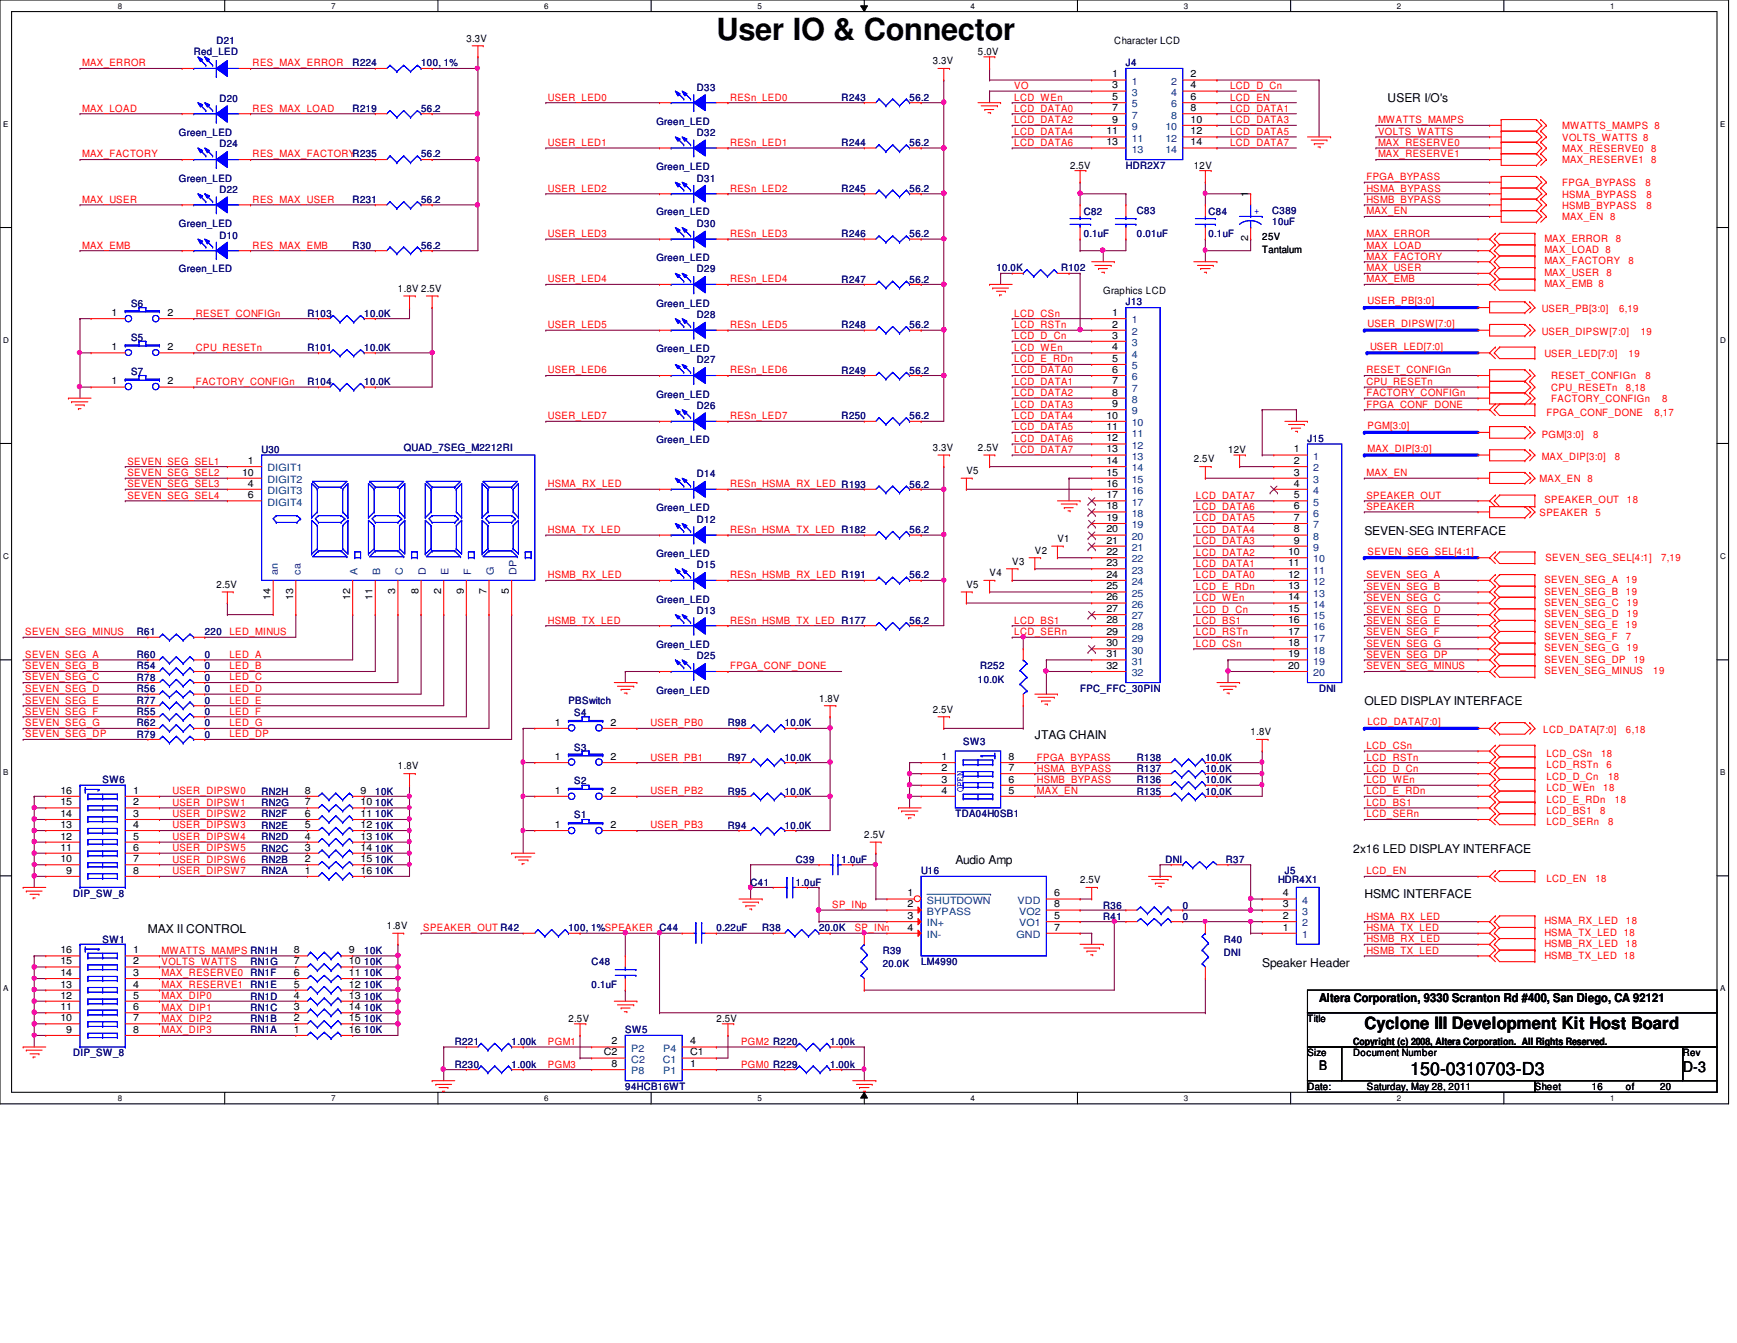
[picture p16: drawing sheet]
<svg xmlns="http://www.w3.org/2000/svg" width="279mm" height="216mm" viewBox="0 0 279 216" stroke-linecap="round" stroke-linejoin="round" font-family="sans-serif">
<defs><g id="words">
<text font-size="4.9" x="115.2" y="6.4">User IO &amp; Connector</text>
<text font-size="2.9" x="226.8" y="172.8">150-0310703-D3</text>
<text font-size="2.7" x="219.5" y="165.4">Cyclone III Development Kit Host Board</text>
<text font-size="2.4" x="270.7" y="172.3">D-3</text>
<text font-size="2.1" x="212.2" y="172">B</text>
<g font-size="1.9">
<text x="223.2" y="16.4">USER I/O's</text>
<text x="219.5" y="85.9">SEVEN-SEG INTERFACE</text>
<text x="219.5" y="113.4">OLED DISPLAY INTERFACE</text>
<text x="166.5" y="118.9">JTAG CHAIN</text>
<text x="217.7" y="137.2">2x16 LED DISPLAY INTERFACE</text>
<text x="153.7" y="138.9">Audio Amp</text>
<text x="23.8" y="149.9">MAX II CONTROL</text>
<text x="219.5" y="144.4">HSMC INTERFACE</text>
<text x="203" y="155.4">Speaker Header</text>
<text x="212.2" y="161">Altera Corporation, 9330 Scranton Rd #400, San Diego, CA 92121</text>
</g>
<g font-size="1.6" fill="#f00">
<text x="13.2" y="10.7">MAX_ERROR</text>
<text x="40.6" y="10.7">RES_MAX_ERROR</text>
<text x="13.2" y="17.9">MAX_LOAD</text>
<text x="40.6" y="17.9">RES_MAX_LOAD</text>
<text x="88.1" y="16.2">USER_LED0</text>
<text x="117.4" y="16.2">RESn_LED0</text>
<text x="163.2" y="16.2">LCD_WEn</text>
<text x="163.2" y="17.9">LCD_DATA0</text>
<text x="163.2" y="14.3">VO</text>
<text x="197.9" y="17.9">LCD_DATA1</text>
<text x="197.9" y="14.3">LCD_D_Cn</text>
<text x="197.9" y="16.2">LCD_EN</text>
<text x="88.1" y="23.5">USER_LED1</text>
<text x="117.4" y="23.5">RESn_LED1</text>
<text x="163.2" y="19.8">LCD_DATA2</text>
<text x="163.2" y="21.7">LCD_DATA4</text>
<text x="163.2" y="23.5">LCD_DATA6</text>
<text x="197.9" y="19.8">LCD_DATA3</text>
<text x="197.9" y="21.7">LCD_DATA5</text>
<text x="197.9" y="23.5">LCD_DATA7</text>
<text x="221.7" y="21.7">VOLTS_WATTS</text>
<text x="221.7" y="23.5">MAX_RESERVE0</text>
<text x="221.7" y="19.8">MWATTS_MAMPS</text>
<text x="251.3" y="20.7">MWATTS_MAMPS 8</text>
<text x="251.3" y="22.6">VOLTS_WATTS 8</text>
<text x="13.2" y="25.3">MAX_FACTORY</text>
<text x="40.6" y="25.3">RES_MAX_FACTORYR235</text>
<text x="219.8" y="29">FPGA_BYPASS</text>
<text x="221.7" y="25.3">MAX_RESERVE1</text>
<text x="251.3" y="29.9">FPGA_BYPASS</text>
<text x="251.3" y="24.4">MAX_RESERVE0</text>
<text x="251.3" y="26.2">MAX_RESERVE1</text>
<text x="264.7" y="29.9">8</text>
<text x="265.6" y="24.4">8</text>
<text x="265.6" y="26.2">8</text>
<text x="13.2" y="32.6">MAX_USER</text>
<text x="40.6" y="32.6">RES_MAX_USER</text>
<text x="88.1" y="30.8">USER_LED2</text>
<text x="117.4" y="30.8">RESn_LED2</text>
<text x="219.8" y="30.8">HSMA_BYPASS</text>
<text x="219.8" y="34.5">MAX_EN</text>
<text x="219.8" y="32.6">HSMB_BYPASS</text>
<text x="251.3" y="31.8">HSMA_BYPASS</text>
<text x="251.3" y="33.5">HSMB_BYPASS</text>
<text x="251.3" y="35.4">MAX_EN 8</text>
<text x="264.8" y="31.8">8</text>
<text x="264.8" y="33.5">8</text>
<text x="13.2" y="40">MAX_EMB</text>
<text x="40.6" y="40">RES_MAX_EMB</text>
<text x="88.1" y="38.1">USER_LED3</text>
<text x="117.4" y="38.1">RESn_LED3</text>
<text x="219.8" y="41.7">MAX_FACTORY</text>
<text x="219.8" y="40">MAX_LOAD</text>
<text x="219.8" y="38.1">MAX_ERROR</text>
<text x="248.4" y="38.9">MAX_ERROR</text>
<text x="248.4" y="40.7">MAX_LOAD 8</text>
<text x="259.9" y="38.9">8</text>
<text x="88.1" y="45.4">USER_LED4</text>
<text x="117.4" y="45.4">RESn_LED4</text>
<text x="219.8" y="43.6">MAX_USER</text>
<text x="219.8" y="45.4">MAX_EMB</text>
<text x="248.4" y="42.5">MAX_FACTORY</text>
<text x="248.4" y="44.4">MAX_USER</text>
<text x="248.4" y="46.1">MAX_EMB 8</text>
<text x="258.4" y="44.4">8</text>
<text x="262" y="42.5">8</text>
<text x="31.5" y="50.9">RESET_CONFIGn</text>
<text x="88.1" y="52.7">USER_LED5</text>
<text x="117.4" y="52.7">RESn_LED5</text>
<text x="163.2" y="50.9">LCD_CSn</text>
<text x="163.2" y="52.7">LCD_RSTn</text>
<text x="220" y="48.9">USER_PB[3:0]</text>
<text x="220" y="52.6">USER_DIPSW[7:0]</text>
<text x="248" y="50.2">USER_PB[3:0]</text>
<text x="248" y="53.8">USER_DIPSW[7:0]</text>
<text x="260.4" y="50.2">6,19</text>
<text x="263.9" y="53.8">19</text>
<text x="31.5" y="56.4">CPU_RESETn</text>
<text x="163.2" y="54.5">LCD_D_Cn</text>
<text x="163.2" y="56.4">LCD_WEn</text>
<text x="163.2" y="58.3">LCD_E_RDn</text>
<text x="220.4" y="56.2">USER_LED[7:0]</text>
<text x="248.4" y="57.3">USER_LED[7:0]</text>
<text x="262" y="57.3">19</text>
<text x="31.5" y="61.9">FACTORY_CONFIGn</text>
<text x="88.1" y="60">USER_LED6</text>
<text x="117.4" y="60">RESn_LED6</text>
<text x="163.2" y="60">LCD_DATA0</text>
<text x="163.2" y="61.9">LCD_DATA1</text>
<text x="163.2" y="63.7">LCD_DATA2</text>
<text x="163.2" y="65.5">LCD_DATA3</text>
<text x="219.8" y="60">RESET_CONFIGn</text>
<text x="219.8" y="61.9">CPU_RESETn</text>
<text x="219.8" y="65.5">FPGA_CONF_DONE</text>
<text x="219.8" y="63.7">FACTORY_CONFIGn</text>
<text x="249.5" y="61">RESET_CONFIGn</text>
<text x="249.5" y="62.8">CPU_RESETn</text>
<text x="249.5" y="64.7">FACTORY_CONFIGn</text>
<text x="261.5" y="62.8">8,18</text>
<text x="264.7" y="61">8</text>
<text x="267.4" y="64.7">8</text>
<text x="88.1" y="67.4">USER_LED7</text>
<text x="117.4" y="67.4">RESn_LED7</text>
<text x="163.2" y="67.4">LCD_DATA4</text>
<text x="163.2" y="69.2">LCD_DATA5</text>
<text x="163.2" y="71">LCD_DATA6</text>
<text x="220" y="69">PGM[3:0]</text>
<text x="248" y="70.4">PGM[3:0]</text>
<text x="248.8" y="66.9">FPGA_CONF_DONE</text>
<text x="256.3" y="70.4">8</text>
<text x="266.1" y="66.9">8,17</text>
<text x="20.5" y="74.7">SEVEN_SEG_SEL1</text>
<text x="20.5" y="76.5">SEVEN_SEG_SEL2</text>
<text x="163.2" y="72.8">LCD_DATA7</text>
<text x="219.8" y="76.5">MAX_EN</text>
<text x="220" y="72.6">MAX_DIP[3:0]</text>
<text x="247.7" y="77.5">MAX_EN 8</text>
<text x="248" y="74">MAX_DIP[3:0]</text>
<text x="259.8" y="74">8</text>
<text x="20.5" y="78.3">SEVEN_SEG_SEL3</text>
<text x="20.5" y="80.2">SEVEN_SEG_SEL4</text>
<text x="88.1" y="78.3">HSMA_RX_LED</text>
<text x="117.4" y="78.3">RESn_HSMA_RX_LED R193</text>
<text x="192.4" y="83.8">LCD_DATA5</text>
<text x="192.4" y="82">LCD_DATA6</text>
<text x="192.4" y="80.2">LCD_DATA7</text>
<text x="219.8" y="80.2">SPEAKER_OUT</text>
<text x="219.8" y="82">SPEAKER</text>
<text x="247.7" y="83">SPEAKER</text>
<text x="248.4" y="80.9">SPEAKER_OUT</text>
<text x="256.6" y="83">5</text>
<text x="261.7" y="80.9">18</text>
<text x="88.1" y="85.7">HSMA_TX_LED</text>
<text x="117.4" y="85.7">RESn_HSMA_TX_LED R182</text>
<text x="192.4" y="89.3">LCD_DATA2</text>
<text x="192.4" y="87.5">LCD_DATA3</text>
<text x="192.4" y="85.7">LCD_DATA4</text>
<text x="220" y="89.2">SEVEN_SEG_SEL[4:1]</text>
<text x="88.1" y="93">HSMB_RX_LED</text>
<text x="117.4" y="93">RESn_HSMB_RX_LED R191</text>
<text x="192.4" y="93">LCD_DATA0</text>
<text x="192.4" y="94.8">LCD_E_RDn</text>
<text x="192.4" y="91.1">LCD_DATA1</text>
<text x="219.8" y="93">SEVEN_SEG_A</text>
<text x="219.8" y="94.8">SEVEN_SEG_B</text>
<text x="248.4" y="93.7">SEVEN_SEG_A</text>
<text x="248.4" y="95.6">SEVEN_SEG_B</text>
<text x="248.6" y="90.3">SEVEN_SEG_SEL[4:1]</text>
<text x="261.5" y="93.7">19</text>
<text x="261.5" y="95.6">19</text>
<text x="267.2" y="90.3">7,19</text>
<text x="88.1" y="100.2">HSMB_TX_LED</text>
<text x="117.4" y="100.2">RESn_HSMB_TX_LED R177</text>
<text x="163.2" y="100.2">LCD_BS1</text>
<text x="192.4" y="100.2">LCD_BS1</text>
<text x="192.4" y="98.5">LCD_D_Cn</text>
<text x="192.4" y="96.6">LCD_WEn</text>
<text x="219.8" y="96.6">SEVEN_SEG_C</text>
<text x="219.8" y="98.5">SEVEN_SEG_D</text>
<text x="219.8" y="100.2">SEVEN_SEG_E</text>
<text x="248.4" y="97.4">SEVEN_SEG_C</text>
<text x="248.4" y="99.2">SEVEN_SEG_D</text>
<text x="248.4" y="101">SEVEN_SEG_E</text>
<text x="261.5" y="101">19</text>
<text x="261.7" y="97.4">19</text>
<text x="261.7" y="99.2">19</text>
<text x="4.1" y="105.7">SEVEN_SEG_A</text>
<text x="4.1" y="107.6">SEVEN_SEG_B</text>
<text x="4.1" y="102.1">SEVEN_SEG_MINUS</text>
<text x="36.9" y="105.7">LED_A</text>
<text x="36.9" y="107.6">LED_B</text>
<text x="36.9" y="102.1">LED_MINUS</text>
<text x="117.4" y="107.6">FPGA_CONF_DONE</text>
<text x="163.2" y="102.1">LCD_SERn</text>
<text x="192.4" y="104">LCD_CSn</text>
<text x="192.4" y="102.1">LCD_RSTn</text>
<text x="219.8" y="102.1">SEVEN_SEG_F</text>
<text x="219.8" y="104">SEVEN_SEG_G</text>
<text x="219.8" y="105.7">SEVEN_SEG_DP</text>
<text x="219.8" y="107.6">SEVEN_SEG_MINUS</text>
<text x="248.4" y="102.9">SEVEN_SEG_F</text>
<text x="248.4" y="104.7">SEVEN_SEG_G</text>
<text x="248.4" y="106.5">SEVEN_SEG_DP</text>
<text x="261.5" y="102.9">7</text>
<text x="261.7" y="104.7">19</text>
<text x="262.8" y="106.5">19</text>
<text x="4.1" y="109.4">SEVEN_SEG_C</text>
<text x="4.1" y="111.3">SEVEN_SEG_D</text>
<text x="4.1" y="113.1">SEVEN_SEG_E</text>
<text x="36.9" y="109.4">LED_C</text>
<text x="36.9" y="111.3">LED_D</text>
<text x="36.9" y="113.1">LED_E</text>
<text x="248.4" y="108.4">SEVEN_SEG_MINUS</text>
<text x="265.9" y="108.4">19</text>
<text x="4.1" y="118.5">SEVEN_SEG_DP</text>
<text x="4.1" y="114.9">SEVEN_SEG_F</text>
<text x="4.1" y="116.8">SEVEN_SEG_G</text>
<text x="36.9" y="114.9">LED_F</text>
<text x="36.9" y="116.8">LED_G</text>
<text x="36.9" y="118.5">LED_DP</text>
<text x="104.6" y="116.8">USER_PB0</text>
<text x="220" y="116.6">LCD_DATA[7:0]</text>
<text x="248.2" y="117.9">LCD_DATA[7:0]</text>
<text x="261.5" y="117.9">6,18</text>
<text x="104.6" y="122.3">USER_PB1</text>
<text x="166.8" y="125.9">HSMB_BYPASS</text>
<text x="166.8" y="122.3">FPGA_BYPASS</text>
<text x="166.8" y="124">HSMA_BYPASS</text>
<text x="219.8" y="124">LCD_D_Cn</text>
<text x="219.8" y="122.3">LCD_RSTn</text>
<text x="219.8" y="120.4">LCD_CSn</text>
<text x="219.8" y="125.9">LCD_WEn</text>
<text x="248.8" y="121.8">LCD_CSn</text>
<text x="248.8" y="123.5">LCD_RSTn</text>
<text x="248.8" y="125.4">LCD_D_Cn</text>
<text x="257.6" y="121.8">18</text>
<text x="258.4" y="123.5">6</text>
<text x="258.7" y="125.4">18</text>
<text x="27.8" y="127.7">USER_DIPSW0</text>
<text x="27.8" y="129.5">USER_DIPSW1</text>
<text x="27.8" y="131.4">USER_DIPSW2</text>
<text x="104.6" y="127.7">USER_PB2</text>
<text x="166.8" y="127.7">MAX_EN</text>
<text x="219.8" y="127.7">LCD_E_RDn</text>
<text x="219.8" y="129.5">LCD_BS1</text>
<text x="219.8" y="131.4">LCD_SERn</text>
<text x="248.8" y="127.2">LCD_WEn</text>
<text x="248.8" y="129">LCD_E_RDn</text>
<text x="248.8" y="130.9">LCD_BS1</text>
<text x="257.4" y="130.9">8</text>
<text x="257.9" y="127.2">18</text>
<text x="259.8" y="129">18</text>
<text x="27.8" y="133.2">USER_DIPSW3</text>
<text x="27.8" y="135">USER_DIPSW4</text>
<text x="27.8" y="136.8">USER_DIPSW5</text>
<text x="104.6" y="133.2">USER_PB3</text>
<text x="248.8" y="132.7">LCD_SERn</text>
<text x="258.7" y="132.7">8</text>
<text x="27.8" y="138.7">USER_DIPSW6</text>
<text x="27.8" y="140.5">USER_DIPSW7</text>
<text x="219.8" y="140.5">LCD_EN</text>
<text x="248.8" y="141.8">LCD_EN</text>
<text x="256.6" y="141.8">18</text>
<text x="68.1" y="149.7">SPEAKER_OUT R42</text>
<text x="133.9" y="146">SP_INp</text>
<text x="137.5" y="149.7">SP_INn</text>
<text x="219.8" y="147.8">HSMA_RX_LED</text>
<text x="219.8" y="149.7">HSMA_TX_LED</text>
<text x="248.4" y="148.6">HSMA_RX_LED</text>
<text x="261.5" y="148.6">18</text>
<text x="26" y="153.3">MWATTS_MAMPS RN1H</text>
<text x="26" y="155.1">VOLTS_WATTS</text>
<text x="219.8" y="151.5">HSMB_RX_LED</text>
<text x="219.8" y="153.3">HSMB_TX_LED</text>
<text x="248.4" y="152.2">HSMB_RX_LED</text>
<text x="248.4" y="150.5">HSMA_TX_LED 18</text>
<text x="248.4" y="154.1">HSMB_TX_LED 18</text>
<text x="261.5" y="152.2">18</text>
<text x="26" y="158.8">MAX_RESERVE1</text>
<text x="26" y="160.6">MAX_DIP0</text>
<text x="26" y="157">MAX_RESERVE0</text>
<text x="26" y="162.5">MAX_DIP1</text>
<text x="26" y="164.3">MAX_DIP2</text>
<text x="26" y="166.1">MAX_DIP3</text>
<text x="88.1" y="168">PGM1</text>
<text x="119.2" y="168">PGM2 R220</text>
<text x="88.1" y="171.6">PGM3</text>
<text x="119.2" y="171.6">PGM0 R229</text>
</g>
<g font-size="1.6" fill="#000080">
<text x="31.2" y="8.9">Red_LED</text>
<text x="34.8" y="7">D21</text>
<text x="56.7" y="10.7">R224</text>
<text x="67.7" y="10.7">100, 1%</text>
<text x="181.1" y="10.7">J4</text>
<text x="35.3" y="16.3">D20</text>
<text x="112.1" y="14.6">D33</text>
<text x="135.4" y="16.2">R243</text>
<text x="146.3" y="16.2">56.2</text>
<text x="28.8" y="21.8">Green_LED</text>
<text x="35.3" y="23.7">D24</text>
<text x="56.7" y="18">R219</text>
<text x="67.7" y="18">56.2</text>
<text x="105.6" y="20.1">Green_LED</text>
<text x="112.1" y="21.8">D32</text>
<text x="135.4" y="23.5">R244</text>
<text x="146.3" y="23.5">56.2</text>
<text x="28.8" y="29.2">Green_LED</text>
<text x="67.7" y="25.3">56.2</text>
<text x="105.6" y="27.3">Green_LED</text>
<text x="112.1" y="29.2">D31</text>
<text x="181.1" y="27.2">HDR2X7</text>
<text x="35.3" y="31">D22</text>
<text x="56.7" y="32.7">R231</text>
<text x="67.7" y="32.7">56.2</text>
<text x="105.6" y="34.6">Green_LED</text>
<text x="135.4" y="30.8">R245</text>
<text x="146.3" y="30.8">56.2</text>
<text x="174.3" y="34.6">C82</text>
<text x="182.9" y="34.5">C83</text>
<text x="194.4" y="34.6">C84</text>
<text x="204.6" y="34.5">C389</text>
<text x="28.8" y="36.5">Green_LED</text>
<text x="35.3" y="38.4">D10</text>
<text x="56.7" y="40">R30</text>
<text x="67.7" y="40">56.2</text>
<text x="105.6" y="42">Green_LED</text>
<text x="112.1" y="36.5">D30</text>
<text x="135.4" y="38.1">R246</text>
<text x="146.3" y="38.1">56.2</text>
<text x="174.3" y="38.1">0.1uF</text>
<text x="182.9" y="38.1">0.01uF</text>
<text x="194.4" y="38.1">0.1uF</text>
<text x="204.6" y="36.2">10uF</text>
<text x="28.8" y="43.8">Green_LED</text>
<text x="112.1" y="43.8">D29</text>
<text x="135.4" y="45.5">R247</text>
<text x="146.3" y="45.5">56.2</text>
<text x="160.3" y="43.6">10.0K</text>
<text x="170.7" y="43.6">R102</text>
<text x="21.1" y="49.3">S6</text>
<text x="49.4" y="51">R103</text>
<text x="58.6" y="51">10.0K</text>
<text x="105.6" y="49.3">Green_LED</text>
<text x="112.1" y="51.1">D28</text>
<text x="135.4" y="52.7">R248</text>
<text x="146.3" y="52.7">56.2</text>
<text x="181.1" y="49.1">J13</text>
<text x="21.1" y="54.8">S5</text>
<text x="49.4" y="56.4">R101</text>
<text x="58.6" y="56.4">10.0K</text>
<text x="105.6" y="56.6">Green_LED</text>
<text x="112.1" y="58.4">D27</text>
<text x="21.1" y="60.3">S7</text>
<text x="49.4" y="61.9">R104</text>
<text x="58.6" y="61.9">10.0K</text>
<text x="105.6" y="63.9">Green_LED</text>
<text x="112.1" y="65.8">D26</text>
<text x="135.4" y="60.1">R249</text>
<text x="146.3" y="60.1">56.2</text>
<text x="105.6" y="71.2">Green_LED</text>
<text x="135.4" y="67.4">R250</text>
<text x="146.3" y="67.4">56.2</text>
<text x="210.3" y="71">J15</text>
<text x="42.1" y="72.9">U30</text>
<text x="64.9" y="72.5">QUAD_7SEG_M2212RI</text>
<text x="112.1" y="76.7">D14</text>
<text x="105.6" y="82.2">Green_LED</text>
<text x="146.3" y="78.4">56.2</text>
<text x="105.6" y="89.5">Green_LED</text>
<text x="112.1" y="84.1">D12</text>
<text x="146.3" y="85.7">56.2</text>
<text x="112.1" y="91.4">D15</text>
<text x="146.3" y="93">56.2</text>
<text x="105.6" y="96.9">Green_LED</text>
<text x="112.1" y="98.6">D13</text>
<text x="146.3" y="100.3">56.2</text>
<text x="22" y="107.6">R54</text>
<text x="22" y="105.8">R60</text>
<text x="22" y="102.1">R61</text>
<text x="32.9" y="107.6">0</text>
<text x="32.9" y="105.8">0</text>
<text x="32.9" y="102.1">220</text>
<text x="105.6" y="104.1">Green_LED</text>
<text x="112.1" y="106">D25</text>
<text x="157.6" y="107.6">R252</text>
<text x="22" y="109.5">R78</text>
<text x="22" y="111.3">R56</text>
<text x="22" y="113.1">R77</text>
<text x="32.9" y="109.5">0</text>
<text x="32.9" y="111.3">0</text>
<text x="32.9" y="113.1">0</text>
<text x="91.4" y="113.1">PBSwitch</text>
<text x="105.6" y="111.5">Green_LED</text>
<text x="157.3" y="109.8">10.0K</text>
<text x="173.7" y="111.3">FPC_FFC_30PIN</text>
<text x="212.2" y="111.3">DNI</text>
<text x="22" y="115">R55</text>
<text x="22" y="116.8">R62</text>
<text x="22" y="118.6">R79</text>
<text x="32.9" y="115">0</text>
<text x="32.9" y="116.8">0</text>
<text x="32.9" y="118.6">0</text>
<text x="92.4" y="115.1">S4</text>
<text x="117.1" y="116.8">R98</text>
<text x="126.2" y="116.8">10.0K</text>
<text x="154.9" y="119.7">SW3</text>
<text x="16.5" y="125.9">SW6</text>
<text x="92.4" y="120.7">S3</text>
<text x="117.1" y="122.3">R97</text>
<text x="126.2" y="122.3">10.0K</text>
<text x="182.9" y="125.9">R136</text>
<text x="182.9" y="124.1">R137</text>
<text x="182.9" y="122.3">R138</text>
<text x="193.9" y="125.9">10.0K</text>
<text x="193.9" y="124.1">10.0K</text>
<text x="193.9" y="122.3">10.0K</text>
<text x="42.1" y="127.8">RN2H</text>
<text x="42.1" y="129.5">RN2G</text>
<text x="42.1" y="131.4">RN2F</text>
<text x="60.4" y="131.4">10K</text>
<text x="60.4" y="127.8">10K</text>
<text x="60.4" y="129.5">10K</text>
<text x="92.4" y="126.1">S2</text>
<text x="92.4" y="131.6">S1</text>
<text x="117.1" y="127.8">R95</text>
<text x="126.2" y="127.8">10.0K</text>
<text x="153.7" y="131.4">TDA04H0SB1</text>
<text x="182.9" y="127.8">R135</text>
<text x="193.9" y="127.8">10.0K</text>
<text x="42.1" y="133.3">RN2E</text>
<text x="42.1" y="135">RN2D</text>
<text x="42.1" y="136.9">RN2C</text>
<text x="60.4" y="133.3">10K</text>
<text x="60.4" y="135">10K</text>
<text x="60.4" y="136.9">10K</text>
<text x="117.1" y="133.3">R94</text>
<text x="126.2" y="133.3">10.0K</text>
<text x="42.1" y="138.7">RN2B</text>
<text x="42.1" y="140.5">RN2A</text>
<text x="60.4" y="138.7">10K</text>
<text x="60.4" y="140.5">10K</text>
<text x="120.7" y="142.4">C41</text>
<text x="128" y="142.4">1.0uF</text>
<text x="128" y="138.7">C39</text>
<text x="135.4" y="138.7">1.0uF</text>
<text x="148.2" y="140.5">U16</text>
<text x="187.5" y="138.7">DNI</text>
<text x="197.2" y="138.7">R37</text>
<text x="205.6" y="142">HDR4X1</text>
<text x="206.7" y="140.5">J5</text>
<text x="11.8" y="144.2">DIP_SW_8</text>
<text x="91.4" y="149.7">100, 1%SPEAKER C44</text>
<text x="115.2" y="149.7">0.22uF</text>
<text x="122.6" y="149.7">R38</text>
<text x="131.7" y="149.7">20.0K</text>
<text x="177.5" y="146.1">R36</text>
<text x="177.5" y="147.8">R41</text>
<text x="190.2" y="146.1">0</text>
<text x="190.2" y="147.8">0</text>
<text x="16.5" y="151.6">SW1</text>
<text x="40.3" y="155.2">RN1G</text>
<text x="58.6" y="153.3">10K</text>
<text x="58.6" y="155.2">10K</text>
<text x="95.2" y="155.2">C48</text>
<text x="142" y="153.3">R39</text>
<text x="142" y="155.5">20.0K</text>
<text x="148.2" y="155.2">LM4990</text>
<text x="196.9" y="151.6">R40</text>
<text x="196.9" y="153.8">DNI</text>
<text x="40.3" y="157">RN1F</text>
<text x="40.3" y="158.8">RN1E</text>
<text x="40.3" y="160.7">RN1D</text>
<text x="58.6" y="157">10K</text>
<text x="58.6" y="158.8">10K</text>
<text x="58.6" y="160.7">10K</text>
<text x="95.2" y="158.8">0.1uF</text>
<text x="40.3" y="162.5">RN1C</text>
<text x="40.3" y="164.3">RN1B</text>
<text x="40.3" y="166.1">RN1A</text>
<text x="58.6" y="162.5">10K</text>
<text x="58.6" y="164.3">10K</text>
<text x="58.6" y="166.1">10K</text>
<text x="73.2" y="168">R221</text>
<text x="82.3" y="168">1.00k</text>
<text x="100.6" y="166.1">SW5</text>
<text x="133.5" y="168">1.00k</text>
<text x="11.8" y="169.8">DIP_SW_8</text>
<text x="73.2" y="171.6">R230</text>
<text x="82.3" y="171.6">1.00k</text>
<text x="133.5" y="171.6">1.00k</text>
<text x="100.6" y="175.3">94HCB16WT</text>
</g>
<g font-size="1.6">
<text x="75" y="6.7">3.3V</text>
<text x="150" y="10.3">3.3V</text>
<text x="157.3" y="8.9">5.0V</text>
<text x="179.2" y="7">Character LCD</text>
<text x="178.9" y="12.4">1</text>
<text x="178.9" y="14.2">3</text>
<text x="178.9" y="16.1">5</text>
<text x="178.9" y="17.9">7</text>
<text x="191.5" y="12.4">2</text>
<text x="191.5" y="14.2">4</text>
<text x="191.5" y="16.1">6</text>
<text x="191.5" y="17.9">8</text>
<text x="178" y="21.6">11</text>
<text x="178" y="23.4">13</text>
<text x="178.9" y="19.7">9</text>
<text x="191.5" y="19.7">10</text>
<text x="191.5" y="21.6">12</text>
<text x="191.5" y="23.4">14</text>
<text x="172.1" y="27.2">2.5V</text>
<text x="192" y="27.2">12V</text>
<text x="200.7" y="31.7" transform="rotate(-90 200.7 31.7)">1</text>
<text x="200.7" y="38.8" transform="rotate(-90 200.7 38.8)">2</text>
<text x="203" y="38.5">25V</text>
<text x="203" y="40.7">Tantalum</text>
<text x="64" y="46.9">1.8V 2.5V</text>
<text x="177.5" y="47.2">Graphics LCD</text>
<text x="17.9" y="50.8">1</text>
<text x="26.9" y="50.8">2</text>
<text x="178.9" y="50.8">1</text>
<text x="178.9" y="52.7">2</text>
<text x="17.9" y="56.3">1</text>
<text x="26.9" y="56.3">2</text>
<text x="178.9" y="54.4">3</text>
<text x="178.9" y="56.3">4</text>
<text x="178.9" y="58.2">5</text>
<text x="178.9" y="59.9">6</text>
<text x="17.9" y="61.8">1</text>
<text x="26.9" y="61.8">2</text>
<text x="178.9" y="61.8">7</text>
<text x="178.9" y="63.6">8</text>
<text x="178.9" y="65.4">9</text>
<text x="178" y="67.3">10</text>
<text x="178" y="69.1">11</text>
<text x="178" y="71">12</text>
<text x="38.9" y="76.5">10</text>
<text x="39.9" y="74.6">1</text>
<text x="150" y="72.5">3.3V</text>
<text x="155.4" y="76.2">V5</text>
<text x="157.3" y="72.5">2.5V</text>
<text x="178" y="72.7">13</text>
<text x="178" y="74.6">14</text>
<text x="178" y="76.5">15</text>
<text x="192" y="74.3">2.5V</text>
<text x="197.5" y="72.9">12V</text>
<text x="208.1" y="72.7">1</text>
<text x="208.1" y="74.6">2</text>
<text x="208.1" y="76.5">3</text>
<text x="39.9" y="78.2">4</text>
<text x="39.9" y="80.1">6</text>
<text x="178" y="78.2">16</text>
<text x="178" y="80.1">17</text>
<text x="178" y="81.9">18</text>
<text x="178" y="83.7">19</text>
<text x="208.1" y="78.2">4</text>
<text x="208.1" y="80.1">5</text>
<text x="208.1" y="81.9">6</text>
<text x="208.1" y="83.7">7</text>
<text x="166.5" y="89">V2</text>
<text x="170.1" y="87.1">V1</text>
<text x="178" y="85.6">20</text>
<text x="178" y="87.4">21</text>
<text x="178" y="89.2">22</text>
<text x="207.2" y="89.2">10</text>
<text x="208.1" y="85.6">8</text>
<text x="208.1" y="87.4">9</text>
<text x="34.8" y="94.5">2.5V</text>
<text x="63.6" y="95.5" transform="rotate(-90 63.6 95.5)">3</text>
<text x="67.3" y="95.5" transform="rotate(-90 67.3 95.5)">8</text>
<text x="71" y="95.5" transform="rotate(-90 71 95.5)">2</text>
<text x="74.6" y="95.5" transform="rotate(-90 74.6 95.5)">9</text>
<text x="78.2" y="95.5" transform="rotate(-90 78.2 95.5)">7</text>
<text x="81.9" y="95.5" transform="rotate(-90 81.9 95.5)">5</text>
<text x="155.4" y="94.5">V5</text>
<text x="159.2" y="92.6">V4</text>
<text x="162.8" y="90.8">V3</text>
<text x="178" y="91">23</text>
<text x="178" y="92.9">24</text>
<text x="178" y="94.7">25</text>
<text x="207.2" y="91">11</text>
<text x="207.2" y="92.9">12</text>
<text x="207.2" y="94.7">13</text>
<text x="43.5" y="96.4" transform="rotate(-90 43.5 96.4)">14</text>
<text x="47.2" y="96.4" transform="rotate(-90 47.2 96.4)">13</text>
<text x="56.3" y="96.4" transform="rotate(-90 56.3 96.4)">12</text>
<text x="59.9" y="96.4" transform="rotate(-90 59.9 96.4)">11</text>
<text x="178" y="96.5">26</text>
<text x="178" y="98.4">27</text>
<text x="178" y="100.2">28</text>
<text x="207.2" y="96.5">14</text>
<text x="207.2" y="98.4">15</text>
<text x="207.2" y="100.2">16</text>
<text x="178" y="102">29</text>
<text x="178" y="103.9">30</text>
<text x="178" y="105.7">31</text>
<text x="178" y="107.5">32</text>
<text x="207.2" y="102">17</text>
<text x="207.2" y="103.9">18</text>
<text x="207.2" y="105.7">19</text>
<text x="207.2" y="107.5">20</text>
<text x="131.7" y="112.8">1.8V</text>
<text x="89.2" y="116.7">1</text>
<text x="98.2" y="116.7">2</text>
<text x="150" y="114.6">2.5V</text>
<text x="201.2" y="118.2">1.8V</text>
<text x="64" y="123.7">1.8V</text>
<text x="89.2" y="122.2">1</text>
<text x="98.2" y="122.2">2</text>
<text x="151.5" y="122.2">1</text>
<text x="151.5" y="124">2</text>
<text x="151.5" y="125.8">3</text>
<text x="162.2" y="125.8">6</text>
<text x="162.2" y="124">7</text>
<text x="162.2" y="122.2">8</text>
<text x="9.7" y="127.6">16</text>
<text x="9.7" y="129.5">15</text>
<text x="9.7" y="131.3">14</text>
<text x="21.4" y="127.6">1</text>
<text x="21.4" y="129.5">2</text>
<text x="21.4" y="131.3">3</text>
<text x="49" y="127.6">8</text>
<text x="49" y="129.5">7</text>
<text x="49" y="131.3">6</text>
<text x="58" y="127.6">9</text>
<text x="58" y="129.5">10</text>
<text x="58" y="131.3">11</text>
<text x="89.2" y="127.6">1</text>
<text x="98.2" y="127.6">2</text>
<text x="151.5" y="127.6">4</text>
<text x="162.2" y="127.6">5</text>
<text x="9.7" y="133.1">13</text>
<text x="9.7" y="135">12</text>
<text x="9.7" y="136.7">11</text>
<text x="21.4" y="133.1">4</text>
<text x="21.4" y="135">5</text>
<text x="21.4" y="136.7">6</text>
<text x="49" y="133.1">5</text>
<text x="49" y="135">4</text>
<text x="49" y="136.7">3</text>
<text x="58" y="133.1">12</text>
<text x="58" y="135">13</text>
<text x="58" y="136.7">14</text>
<text x="89.2" y="133.1">1</text>
<text x="98.2" y="133.1">2</text>
<text x="139" y="134.7">2.5V</text>
<text x="9.7" y="138.6">10</text>
<text x="10.7" y="140.5">9</text>
<text x="21.4" y="138.6">7</text>
<text x="21.4" y="140.5">8</text>
<text x="49" y="138.6">2</text>
<text x="49" y="140.5">1</text>
<text x="58" y="138.6">15</text>
<text x="58" y="140.5">16</text>
<text x="173.7" y="142">2.5V</text>
<text x="62.2" y="149.4">1.8V</text>
<text x="146" y="145.9">2</text>
<text x="146" y="147.7">3</text>
<text x="146" y="149.6">4</text>
<text x="146" y="144.1">1</text>
<text x="169.6" y="145.9">8</text>
<text x="169.6" y="149.6">7</text>
<text x="169.6" y="144.1">6</text>
<text x="169.6" y="147.7">5</text>
<text x="206.3" y="149.6">1</text>
<text x="206.3" y="147.7">2</text>
<text x="206.3" y="145.9">3</text>
<text x="206.3" y="144.1">4</text>
<text x="9.7" y="153.2">16</text>
<text x="9.7" y="155">15</text>
<text x="21.4" y="153.2">1</text>
<text x="21.4" y="155">2</text>
<text x="47.2" y="153.2">8</text>
<text x="47.2" y="155">7</text>
<text x="56.1" y="153.2">9</text>
<text x="56.1" y="155">10</text>
<text x="9.7" y="156.9">14</text>
<text x="9.7" y="158.8">13</text>
<text x="9.7" y="160.5">12</text>
<text x="21.4" y="156.9">3</text>
<text x="21.4" y="158.8">4</text>
<text x="21.4" y="160.5">5</text>
<text x="47.2" y="156.9">6</text>
<text x="47.2" y="158.8">5</text>
<text x="47.2" y="160.5">4</text>
<text x="56.1" y="156.9">11</text>
<text x="56.1" y="158.8">12</text>
<text x="56.1" y="160.5">13</text>
<text x="9.7" y="162.4">11</text>
<text x="9.7" y="164.2">10</text>
<text x="10.7" y="166">9</text>
<text x="21.4" y="162.4">6</text>
<text x="21.4" y="164.2">7</text>
<text x="21.4" y="166">8</text>
<text x="47.2" y="162.4">3</text>
<text x="47.2" y="164.2">2</text>
<text x="47.2" y="166">1</text>
<text x="56.1" y="162.4">14</text>
<text x="56.1" y="164.2">15</text>
<text x="56.1" y="166">16</text>
<text x="91.4" y="164.3">2.5V</text>
<text x="98.4" y="167.9">2</text>
<text x="111" y="167.9">4</text>
<text x="115.2" y="164.3">2.5V</text>
<text x="210.3" y="164.3">Title</text>
<text x="217.7" y="168">Copyright (c) 2008, Altera Corporation. All Rights Reserved.</text>
<text x="97.1" y="169.7">C2</text>
<text x="98.4" y="171.5">8</text>
<text x="111" y="169.7">C1</text>
<text x="111" y="171.5">1</text>
<text x="210.3" y="169.8">Size</text>
<text x="217.7" y="169.8">Document Number</text>
<text x="270.7" y="169.8">Rev</text>
<text x="210.3" y="175.3">Date:</text>
<text x="219.9" y="175.3">Saturday, May 28, 2011</text>
<text x="246.9" y="175.3">Sheet</text>
<text x="256" y="175.3">16</text>
<text x="261.5" y="175.3">of</text>
<text x="267" y="175.3">20</text>
</g>
<g font-size="1.6" fill="#004080">
<text x="182" y="13.6">1</text>
<text x="182" y="15.4">3</text>
<text x="182" y="17.3">5</text>
<text x="188.4" y="13.6">2</text>
<text x="188.4" y="15.4">4</text>
<text x="188.4" y="17.3">6</text>
<text x="182" y="19.1">7</text>
<text x="182" y="20.9">9</text>
<text x="182" y="22.8">11</text>
<text x="187.5" y="20.9">10</text>
<text x="187.5" y="22.8">12</text>
<text x="188.4" y="19.1">8</text>
<text x="182" y="24.6">13</text>
<text x="187.5" y="24.6">14</text>
<text x="182" y="52">1</text>
<text x="182" y="53.8">2</text>
<text x="182" y="55.6">3</text>
<text x="182" y="57.5">4</text>
<text x="182" y="59.4">5</text>
<text x="182" y="61.1">6</text>
<text x="182" y="63">7</text>
<text x="182" y="64.8">8</text>
<text x="182" y="66.6">9</text>
<text x="182" y="68.5">10</text>
<text x="182" y="70.3">11</text>
<text x="43" y="75.8">DIGIT1</text>
<text x="43" y="77.6">DIGIT2</text>
<text x="182" y="72.1">12</text>
<text x="182" y="73.9">13</text>
<text x="182" y="75.8">14</text>
<text x="182" y="77.6">15</text>
<text x="211.2" y="73.9">1</text>
<text x="211.2" y="75.8">2</text>
<text x="211.2" y="77.6">3</text>
<text x="43" y="79.4">DIGIT3</text>
<text x="43" y="81.3">DIGIT4</text>
<text x="182" y="79.4">16</text>
<text x="182" y="81.3">17</text>
<text x="182" y="83.1">18</text>
<text x="211.2" y="79.4">4</text>
<text x="211.2" y="81.3">5</text>
<text x="211.2" y="83.1">6</text>
<text x="182" y="84.9">19</text>
<text x="182" y="86.8">20</text>
<text x="182" y="88.6">21</text>
<text x="211.2" y="84.9">7</text>
<text x="211.2" y="86.8">8</text>
<text x="211.2" y="88.6">9</text>
<text x="44.7" y="92.4" transform="rotate(-90 44.7 92.4)">an</text>
<text x="48.3" y="92.4" transform="rotate(-90 48.3 92.4)">ca</text>
<text x="57.5" y="92.4" transform="rotate(-90 57.5 92.4)">A</text>
<text x="61.1" y="92.4" transform="rotate(-90 61.1 92.4)">B</text>
<text x="64.8" y="92.4" transform="rotate(-90 64.8 92.4)">C</text>
<text x="68.5" y="92.4" transform="rotate(-90 68.5 92.4)">D</text>
<text x="72.1" y="92.4" transform="rotate(-90 72.1 92.4)">E</text>
<text x="75.8" y="92.4" transform="rotate(-90 75.8 92.4)">F</text>
<text x="79.4" y="92.4" transform="rotate(-90 79.4 92.4)">G</text>
<text x="83.1" y="92.4" transform="rotate(-90 83.1 92.4)">DP</text>
<text x="182" y="90.4">22</text>
<text x="182" y="92.2">23</text>
<text x="182" y="94.1">24</text>
<text x="182" y="95.9">25</text>
<text x="211.2" y="90.4">10</text>
<text x="211.2" y="92.2">11</text>
<text x="211.2" y="94.1">12</text>
<text x="211.2" y="95.9">13</text>
<text x="182" y="97.7">26</text>
<text x="182" y="99.6">27</text>
<text x="182" y="101.3">28</text>
<text x="211.2" y="97.7">14</text>
<text x="211.2" y="99.6">15</text>
<text x="211.2" y="101.3">16</text>
<text x="182" y="103.2">29</text>
<text x="182" y="105.1">30</text>
<text x="182" y="106.8">31</text>
<text x="211.2" y="103.2">17</text>
<text x="211.2" y="105.1">18</text>
<text x="211.2" y="106.8">19</text>
<text x="182" y="108.7">32</text>
<text x="211.2" y="108.7">20</text>
<text x="149.1" y="147.1">BYPASS</text>
<text x="149.1" y="148.9">IN+</text>
<text x="149.1" y="145.3">SHUTDOWN</text>
<text x="163.7" y="145.3">VDD</text>
<text x="163.9" y="147.1">VO2</text>
<text x="163.9" y="148.9">VO1</text>
<text x="209.5" y="148.9">2</text>
<text x="209.5" y="147.1">3</text>
<text x="209.5" y="145.3">4</text>
<text x="149.1" y="150.8">IN-</text>
<text x="163.5" y="150.8">GND</text>
<text x="209.5" y="150.8">1</text>
<text x="101.5" y="169.1">P2</text>
<text x="101.5" y="170.9">C2</text>
<text x="101.5" y="172.7">P8</text>
<text x="106.6" y="170.9">C1</text>
<text x="106.7" y="169.1">P4</text>
<text x="106.7" y="172.7">P1</text>
</g>
<g font-size="1.6" fill="#00f">
<text x="201.8" y="34.5">+</text>
<text x="154.9" y="127.3" transform="rotate(-90 154.9 127.3)">OPEN</text>
</g>
<g font-size="1.3">
<text x="19" y="1.4">8</text>
<text x="53.3" y="1.4">7</text>
<text x="87.5" y="1.4">6</text>
<text x="121.8" y="1.4">5</text>
<text x="156.1" y="1.4">4</text>
<text x="190.4" y="1.4">3</text>
<text x="224.7" y="1.4">2</text>
<text x="259" y="1.4">1</text>
<text x=".5" y="20.4">E</text>
<text x="276.7" y="20.4">E</text>
<text x=".5" y="55.1">D</text>
<text x="276.7" y="55.1">D</text>
<text x=".5" y="89.8">C</text>
<text x="276.7" y="89.8">C</text>
<text x=".5" y="124.6">B</text>
<text x="276.7" y="124.6">B</text>
<text x=".5" y="159.3">A</text>
<text x="276.7" y="159.3">A</text>
<text x="19" y="177">8</text>
<text x="53.3" y="177">7</text>
<text x="87.5" y="177">6</text>
<text x="121.8" y="177">5</text>
<text x="156.1" y="177">4</text>
<text x="190.4" y="177">3</text>
<text x="224.7" y="177">2</text>
<text x="259" y="177">1</text>
</g>
</g></defs>
<path d="M0 0h278v177.5h-278zM1.9 1.9h274.3v173.7h-274.3z" fill="none" stroke="#000" stroke-width=".17"/>
<g fill="#fff">
<path d="M19 .3h.6v1.4h-.6z"/>
<path d="M19 175.9h.6v1.4h-.6z"/>
</g>
<path d="M36.2 0v1.9M36.2 175.6v1.9" fill="none" stroke="#000" stroke-width=".17"/>
<g fill="#fff">
<path d="M53.3 .3h.6v1.4h-.6z"/>
<path d="M53.3 175.9h.6v1.4h-.6z"/>
</g>
<path d="M70.4 0v1.9M70.4 175.6v1.9" fill="none" stroke="#000" stroke-width=".17"/>
<g fill="#fff">
<path d="M87.5 .3h.7v1.4h-.7z"/>
<path d="M87.5 175.9h.7v1.4h-.7z"/>
</g>
<path d="M104.7 0v1.9M104.7 175.6v1.9" fill="none" stroke="#000" stroke-width=".17"/>
<g fill="#fff">
<path d="M121.8 .3h.7v1.4h-.7z"/>
<path d="M121.8 175.9h.7v1.4h-.7z"/>
</g>
<path d="M139 0v1.9M139 175.6v1.9" fill="none" stroke="#000" stroke-width=".17"/>
<path d="M138.4 .9h1.1l-.5 1zM139 175.6l.5 .9h-1.1z" fill="#000"/>
<path d="M138.4 .9h1.1l-.5 1zM139 175.6l.5 .9h-1.1z" fill="none" stroke="#000" stroke-width=".16"/>
<g fill="#fff">
<path d="M156.1 .3h.7v1.4h-.7z"/>
<path d="M156.1 175.9h.7v1.4h-.7z"/>
</g>
<path d="M173.3 0v1.9M173.3 175.6v1.9" fill="none" stroke="#000" stroke-width=".17"/>
<g fill="#fff">
<path d="M190.4 .3h.7v1.4h-.7z"/>
<path d="M190.4 175.9h.7v1.4h-.7z"/>
</g>
<path d="M207.6 0v1.9M207.6 175.6v1.9" fill="none" stroke="#000" stroke-width=".17"/>
<g fill="#fff">
<path d="M224.7 .3h.7v1.4h-.7z"/>
<path d="M224.7 175.9h.7v1.4h-.7z"/>
</g>
<path d="M241.9 0v1.9M241.9 175.6v1.9" fill="none" stroke="#000" stroke-width=".17"/>
<g fill="#fff">
<path d="M259 .3h.7v1.4h-.7z"/>
<path d="M259 175.9h.7v1.4h-.7z"/>
<path d="M.5 19.2h.9v1.5h-.9z"/>
<path d="M276.7 19.2h.8v1.5h-.8z"/>
<path d="M.5 53.9h.9v1.5h-.9z"/>
<path d="M276.7 53.9h.9v1.5h-.9z"/>
</g>
<path d="M0 36.6h1.9M276.2 36.6h1.8" fill="none" stroke="#000" stroke-width=".17"/>
<g fill="#fff">
<path d="M.5 88.6h.9v1.5h-.9z"/>
<path d="M276.7 88.6h.9v1.5h-.9z"/>
</g>
<path d="M0 71.3h1.9M276.2 71.3h1.8" fill="none" stroke="#000" stroke-width=".17"/>
<g fill="#fff">
<path d="M.5 123.4h.9v1.5h-.9z"/>
<path d="M276.7 123.4h.8v1.5h-.8z"/>
</g>
<path d="M0 106.1h1.9M276.2 106.1h1.8" fill="none" stroke="#000" stroke-width=".17"/>
<g fill="#fff">
<path d="M.5 158.2h.8v1.4h-.8z"/>
<path d="M276.7 158.2h.8v1.4h-.8z"/>
</g>
<path d="M0 140.8h1.9M276.2 140.8h1.8" fill="none" stroke="#000" stroke-width=".17"/>
<g fill="none" stroke="#800040" stroke-width=".17">
<path d="M87.8 16.5h.1M87.8 16.5h18.3M117.1 16.5h.1M117.1 16.5h21.9M148.2 16.5h.1M148.2 16.5h3.6M151.8 16.5h.1M151.8 16.5v7.3h-3.6M117.1 23.8h.1M117.1 23.8h21.9M148.2 23.8h.1M20.2 75h.1"/>
<path d="M20.2 75h16.4M56.7 98.8h.1M56.7 98.8v7.3h-23.8M60.4 98.8h.1M60.4 98.8v9.1h-27.5M64 98.8h.1M64 98.8v10.9h-31.1M67.7 98.8h.1M67.7 98.8v12.8h-34.8M71.4 98.8h.1M71.4 98.8v14.7h-38.5M75 98.8h.1"/>
<path d="M75 98.8v16.4h-42.1M78.7 98.8h.1M78.7 98.8v18.3h-45.8M82.3 98.8h.1M82.3 98.8v20.1h-49.4M3.7 118.9h.1M3.7 106.1h.1M3.7 107.9h.1M3.7 109.7h.1M3.7 111.6h.1M3.7 113.5h.1M3.7 115.2h.1"/>
<path d="M3.7 117.1h.1M3.7 118.9h20.1M3.7 106.1h20.1M3.7 107.9h20.1M3.7 109.7h20.1M3.7 111.6h20.1M3.7 113.5h20.1M3.7 115.2h20.1M3.7 117.1h20.1M32.9 106.1h.1M32.9 107.9h.1M32.9 109.7h.1"/>
<path d="M32.9 111.6h.1M32.9 113.5h.1M32.9 115.2h.1M32.9 117.1h.1M32.9 118.9h.1"/>
</g>
<circle cx="151.8" cy="23.8" r=".35" fill="#f0f"/>
<circle cx="151.8" cy="23.8" r=".35" fill="none" stroke="#f0f" stroke-width=".17"/>
<circle cx="151.8" cy="16.4" r=".35" fill="#f0f"/>
<circle cx="151.8" cy="16.4" r=".35" fill="none" stroke="#f0f" stroke-width=".17"/>
<g fill="none" stroke="#800040" stroke-width=".17">
<path d="M117.1 31.2h.1M117.1 38.4h.1M117.1 31.2h21.9M117.1 38.4h21.9M148.2 31.2h.1M148.2 38.4h.1M148.2 31.2h3.6M148.2 38.4h3.6M117.1 45.7h.1M117.1 53.1h.1M117.1 45.7h21.9M117.1 53.1h21.9"/>
<path d="M148.2 45.7h.1M148.2 53.1h.1M148.2 45.7h3.6M148.2 53.1h3.6M117.1 60.4h.1M117.1 67.7h.1M117.1 60.4h21.9M117.1 67.7h21.9M148.2 60.4h.1M148.2 67.7h.1M148.2 60.4h3.6M148.2 67.7h3.6"/>
<path d="M25.7 128h.1M25.7 128h23.7M58.6 128h.1M58.6 129.9h.1M58.6 131.7h.1M58.6 133.5h.1M58.6 135.4h.1M58.6 137.2h.1M58.6 139h.1M58.6 128h7.3M58.6 129.9h7.3M58.6 131.7h7.3"/>
<path d="M58.6 133.5h7.3M58.6 135.4h7.3M58.6 137.2h7.3M58.6 139h7.3"/>
</g>
<circle cx="65.8" cy="139" r=".31" fill="#f0f"/>
<circle cx="65.8" cy="139" r=".31" fill="none" stroke="#f0f" stroke-width=".17"/>
<path d="M65.9 126.2h.1M65.9 129.9h.1M65.9 126.2v1.8M65.9 129.9v1.8M58.6 140.9h.1M58.6 140.9h7.3" fill="none" stroke="#800040" stroke-width=".17"/>
<circle cx="65.8" cy="129.8" r=".31" fill="#f0f"/>
<circle cx="65.8" cy="129.8" r=".31" fill="none" stroke="#f0f" stroke-width=".17"/>
<path d="M65.9 137.2h.1M65.9 137.2v1.8" fill="none" stroke="#800040" stroke-width=".17"/>
<circle cx="65.8" cy="137.2" r=".33" fill="#f0f"/>
<circle cx="65.8" cy="137.2" r=".33" fill="none" stroke="#f0f" stroke-width=".17"/>
<path d="M65.9 133.5h.1M65.9 133.5v1.9" fill="none" stroke="#800040" stroke-width=".17"/>
<circle cx="65.8" cy="133.5" r=".33" fill="#f0f"/>
<circle cx="65.8" cy="133.5" r=".33" fill="none" stroke="#f0f" stroke-width=".17"/>
<path d="M65.9 131.7h.1M65.9 131.7v1.8" fill="none" stroke="#800040" stroke-width=".17"/>
<circle cx="65.8" cy="131.6" r=".33" fill="#f0f"/>
<circle cx="65.8" cy="131.6" r=".33" fill="none" stroke="#f0f" stroke-width=".17"/>
<path d="M65.9 128h.1M65.9 128v1.9" fill="none" stroke="#800040" stroke-width=".17"/>
<circle cx="65.8" cy="128" r=".33" fill="#f0f"/>
<circle cx="65.8" cy="128" r=".33" fill="none" stroke="#f0f" stroke-width=".17"/>
<path d="M5.5 128h.1M5.5 128v1.9M65.9 139h.1M65.9 139v1.9M5.5 140.9h.1M5.5 140.9v1.8" fill="none" stroke="#800040" stroke-width=".17"/>
<circle cx="5.5" cy="140.8" r=".35" fill="#f0f"/>
<circle cx="5.5" cy="140.8" r=".35" fill="none" stroke="#f0f" stroke-width=".17"/>
<path d="M5.5 135.4h.1M5.5 135.4v1.8" fill="none" stroke="#800040" stroke-width=".17"/>
<circle cx="5.5" cy="135.3" r=".35" fill="#f0f"/>
<circle cx="5.5" cy="135.3" r=".35" fill="none" stroke="#f0f" stroke-width=".17"/>
<path d="M5.5 129.9h.1M5.5 129.9v1.8" fill="none" stroke="#800040" stroke-width=".17"/>
<circle cx="5.5" cy="129.8" r=".33" fill="#f0f"/>
<circle cx="5.5" cy="129.8" r=".33" fill="none" stroke="#f0f" stroke-width=".17"/>
<path d="M5.5 137.2h.1M5.5 137.2v1.8" fill="none" stroke="#800040" stroke-width=".17"/>
<circle cx="5.5" cy="137.2" r=".35" fill="#f0f"/>
<circle cx="5.5" cy="137.2" r=".35" fill="none" stroke="#f0f" stroke-width=".17"/>
<path d="M5.5 133.5h.1M5.5 133.5v1.9" fill="none" stroke="#800040" stroke-width=".17"/>
<circle cx="5.5" cy="133.5" r=".35" fill="#f0f"/>
<circle cx="5.5" cy="133.5" r=".35" fill="none" stroke="#f0f" stroke-width=".17"/>
<path d="M5.5 131.7h.1M5.5 131.7v1.8" fill="none" stroke="#800040" stroke-width=".17"/>
<circle cx="5.5" cy="131.6" r=".35" fill="#f0f"/>
<circle cx="5.5" cy="131.6" r=".35" fill="none" stroke="#f0f" stroke-width=".17"/>
<g fill="none" stroke="#800040" stroke-width=".17">
<path d="M5.5 128h.1M5.5 129.9h.1M5.5 139h.1M5.5 135.4h.1M5.5 137.2h.1M5.5 131.7h.1M5.5 133.5h.1M5.5 128h1.9M5.5 129.9h1.9M5.5 139h1.9M5.5 135.4h1.9M5.5 137.2h1.9"/>
<path d="M5.5 131.7h1.9M5.5 133.5h1.9M5.5 139v1.9M5.5 140.9h.1M5.5 140.9h1.9"/>
</g>
<circle cx="5.5" cy="139" r=".33" fill="#f0f"/>
<circle cx="5.5" cy="139" r=".33" fill="none" stroke="#f0f" stroke-width=".17"/>
<path d="M128 117.1h.1M128 117.1h5.5" fill="none" stroke="#800040" stroke-width=".17"/>
<circle cx="133.5" cy="117" r=".35" fill="#f0f"/>
<circle cx="133.5" cy="117" r=".35" fill="none" stroke="#f0f" stroke-width=".17"/>
<g fill="none" stroke="#800040" stroke-width=".17">
<path d="M84.2 117.1h.1M84.2 117.1h1.8M102.4 117.1h.1M102.4 117.1h16.5M133.5 115.2h.1M133.5 115.2v1.9M84.2 122.6h.1M84.2 128h.1M84.2 133.5h.1M84.2 122.6h1.8M84.2 128h1.8M84.2 133.5h1.8"/>
<path d="M128 122.6h.1M128 128h.1M128 133.5h.1M128 122.6h5.5M128 128h5.5M133.5 128h.1M133.5 128v5.5h-5.5"/>
</g>
<circle cx="133.5" cy="128" r=".35" fill="#f0f"/>
<circle cx="133.5" cy="128" r=".35" fill="none" stroke="#f0f" stroke-width=".17"/>
<path d="M133.5 117.1h.1M133.5 117.1v10.9M133.5 122.6h.1" fill="none" stroke="#800040" stroke-width=".17"/>
<circle cx="133.5" cy="122.5" r=".35" fill="#f0f"/>
<circle cx="133.5" cy="122.5" r=".35" fill="none" stroke="#f0f" stroke-width=".17"/>
<path d="M84.2 122.6h.1M84.2 122.6v5.4" fill="none" stroke="#800040" stroke-width=".17"/>
<circle cx="84.1" cy="122.5" r=".33" fill="#f0f"/>
<circle cx="84.1" cy="122.5" r=".33" fill="none" stroke="#f0f" stroke-width=".17"/>
<path d="M84.2 117.1h.1M84.2 117.1v5.5M84.2 128h.1M84.2 128v5.5" fill="none" stroke="#800040" stroke-width=".17"/>
<circle cx="84.1" cy="128" r=".33" fill="#f0f"/>
<circle cx="84.1" cy="128" r=".33" fill="none" stroke="#f0f" stroke-width=".17"/>
<path d="M219.5 49.4h18.2" fill="none" stroke="#00f" stroke-width=".51"/>
<circle cx="219.5" cy="49.4" r=".25" fill="#00f"/>
<path d="M219.5 60.4h.1M219.5 62.2h.1M219.5 60.4h18.2M219.5 62.2h18.2" fill="none" stroke="#800040" stroke-width=".17"/>
<path d="M219.5 53.1h18.2" fill="none" stroke="#00f" stroke-width=".51"/>
<circle cx="219.5" cy="53.1" r=".25" fill="#00f"/>
<path d="M219.5 65.9h.1M219.5 65.9h18.2" fill="none" stroke="#800040" stroke-width=".17"/>
<path d="M219.9 56.7h17.8" fill="none" stroke="#00f" stroke-width=".51"/>
<circle cx="219.9" cy="56.7" r=".25" fill="#00f"/>
<path d="M219.5 93.3h.1M219.5 93.3h18.2" fill="none" stroke="#800040" stroke-width=".17"/>
<path d="M219.5 89.7h18.2" fill="none" stroke="#00f" stroke-width=".51"/>
<circle cx="219.5" cy="89.7" r=".25" fill="#00f"/>
<g fill="none" stroke="#800040" stroke-width=".17">
<path d="M219.5 95.2h.1M219.5 96.9h.1M219.5 98.8h.1M219.5 95.2h18.2M219.5 96.9h18.2M219.5 98.8h18.2M219.5 100.6h.1M219.5 102.4h.1M219.5 104.3h.1M219.5 106.1h.1M219.5 100.6h18.2M219.5 102.4h18.2"/>
<path d="M219.5 104.3h18.2M219.5 106.1h18.2M5.5 161h.1M5.5 161v1.8"/>
</g>
<circle cx="5.5" cy="160.9" r=".35" fill="#f0f"/>
<circle cx="5.5" cy="160.9" r=".35" fill="none" stroke="#f0f" stroke-width=".17"/>
<path d="M5.5 166.5h.1M5.5 166.5v1.8" fill="none" stroke="#800040" stroke-width=".17"/>
<circle cx="5.5" cy="166.4" r=".33" fill="#f0f"/>
<circle cx="5.5" cy="166.4" r=".33" fill="none" stroke="#f0f" stroke-width=".17"/>
<path d="M5.5 153.7h.1M5.5 157.3h.1M5.5 153.7v1.7M5.5 157.3v1.9" fill="none" stroke="#800040" stroke-width=".17"/>
<circle cx="5.5" cy="157.3" r=".33" fill="#f0f"/>
<circle cx="5.5" cy="157.3" r=".33" fill="none" stroke="#f0f" stroke-width=".17"/>
<path d="M5.5 159.2h.1M5.5 159.2v1.8" fill="none" stroke="#800040" stroke-width=".17"/>
<circle cx="5.5" cy="159.1" r=".35" fill="#f0f"/>
<circle cx="5.5" cy="159.1" r=".35" fill="none" stroke="#f0f" stroke-width=".17"/>
<path d="M5.5 162.8h.1M5.5 162.8v1.8" fill="none" stroke="#800040" stroke-width=".17"/>
<circle cx="5.5" cy="162.7" r=".35" fill="#f0f"/>
<circle cx="5.5" cy="162.7" r=".35" fill="none" stroke="#f0f" stroke-width=".17"/>
<path d="M5.5 155.4h.1M5.5 155.4v1.9" fill="none" stroke="#800040" stroke-width=".17"/>
<circle cx="5.5" cy="155.4" r=".35" fill="#f0f"/>
<circle cx="5.5" cy="155.4" r=".35" fill="none" stroke="#f0f" stroke-width=".17"/>
<g fill="none" stroke="#800040" stroke-width=".17">
<path d="M5.5 155.4h.1M5.5 153.7h.1M5.5 159.2h.1M5.5 157.3h.1M5.5 155.4h1.9M5.5 153.7h1.9M5.5 159.2h1.9M5.5 157.3h1.9M5.5 166.5h.1M5.5 162.8h.1M5.5 161h.1M5.5 164.6h.1"/>
<path d="M5.5 166.5h1.9M5.5 162.8h1.9M5.5 161h1.9M5.5 164.6h1.9M5.5 164.6v1.9"/>
</g>
<circle cx="5.5" cy="164.6" r=".35" fill="#f0f"/>
<circle cx="5.5" cy="164.6" r=".35" fill="none" stroke="#f0f" stroke-width=".17"/>
<g fill="none" stroke="#800040" stroke-width=".17">
<path d="M25.7 153.7h.1M25.7 159.2h.1M25.7 153.7h21.9M25.7 159.2h21.9M56.7 153.7h.1M56.7 157.3h.1M56.7 159.2h.1M56.7 153.7h7.3M56.7 157.3h7.3M56.7 159.2h7.3M25.7 161h.1M25.7 161h21.9"/>
<path d="M56.7 161h.1M56.7 162.8h.1M56.7 164.6h.1M56.7 161h7.3M56.7 162.8h7.3M56.7 164.6h7.3"/>
</g>
<circle cx="64" cy="164.6" r=".35" fill="#f0f"/>
<circle cx="64" cy="164.6" r=".35" fill="none" stroke="#f0f" stroke-width=".17"/>
<path d="M64 157.3h.1M64 157.3v1.9M56.7 166.5h.1M56.7 166.5h7.3" fill="none" stroke="#800040" stroke-width=".17"/>
<circle cx="64" cy="157.3" r=".33" fill="#f0f"/>
<circle cx="64" cy="157.3" r=".33" fill="none" stroke="#f0f" stroke-width=".17"/>
<path d="M64 159.2h.1M64 159.2v1.8" fill="none" stroke="#800040" stroke-width=".17"/>
<circle cx="64" cy="159.1" r=".35" fill="#f0f"/>
<circle cx="64" cy="159.1" r=".35" fill="none" stroke="#f0f" stroke-width=".17"/>
<path d="M64 162.8h.1M64 162.8v1.8" fill="none" stroke="#800040" stroke-width=".17"/>
<circle cx="64" cy="162.7" r=".35" fill="#f0f"/>
<circle cx="64" cy="162.7" r=".35" fill="none" stroke="#f0f" stroke-width=".17"/>
<path d="M64 155.4h.1M64 155.4v1.9" fill="none" stroke="#800040" stroke-width=".17"/>
<circle cx="64" cy="155.4" r=".35" fill="#f0f"/>
<circle cx="64" cy="155.4" r=".35" fill="none" stroke="#f0f" stroke-width=".17"/>
<path d="M64 151.8h.1M64 153.7h.1M64 151.8v3.6M64 164.6h.1M64 164.6v1.9" fill="none" stroke="#800040" stroke-width=".17"/>
<circle cx="64" cy="153.6" r=".35" fill="#f0f"/>
<circle cx="64" cy="153.6" r=".35" fill="none" stroke="#f0f" stroke-width=".17"/>
<path d="M65.9 135.4h.1M65.9 135.4v1.8" fill="none" stroke="#800040" stroke-width=".17"/>
<circle cx="65.8" cy="135.3" r=".33" fill="#f0f"/>
<circle cx="65.8" cy="135.3" r=".33" fill="none" stroke="#f0f" stroke-width=".17"/>
<path d="M64 161h.1M64 161v1.8" fill="none" stroke="#800040" stroke-width=".17"/>
<circle cx="64" cy="160.9" r=".35" fill="#f0f"/>
<circle cx="64" cy="160.9" r=".35" fill="none" stroke="#f0f" stroke-width=".17"/>
<path d="M25.7 155.4h.1M25.7 157.3h.1M25.7 155.4h21.9M25.7 157.3h21.9M56.7 155.4h.1M56.7 155.4h7.3" fill="none" stroke="#800040" stroke-width=".17"/>
<path d="M219.5 73.2h18.2" fill="none" stroke="#00f" stroke-width=".51"/>
<circle cx="219.5" cy="73.2" r=".25" fill="#00f"/>
<path d="M219.5 69.5h18.2" fill="none" stroke="#00f" stroke-width=".51"/>
<circle cx="219.5" cy="69.5" r=".25" fill="#00f"/>
<g fill="none" stroke="#800040" stroke-width=".17">
<path d="M12.9 51.2h.1M12.9 56.7h.1M12.9 51.2v5.5M12.9 51.2h1.7M12.9 56.7h1.7M31.2 51.2h.1M31.2 56.7h.1M31.2 51.2h20M31.2 56.7h20M60.4 51.2h.1M60.4 51.2h5.5M12.9 62.2h.1"/>
<path d="M12.9 62.2v1.8M219.5 76.9h.1M219.5 76.9h18.2M84.2 133.5h.1M84.2 133.5v3.7M25.7 162.8h.1M25.7 164.6h.1M25.7 166.5h.1M25.7 162.8h21.9M25.7 164.6h21.9M25.7 166.5h21.9"/>
</g>
<circle cx="84.1" cy="133.5" r=".33" fill="#f0f"/>
<circle cx="84.1" cy="133.5" r=".33" fill="none" stroke="#f0f" stroke-width=".17"/>
<g fill="none" stroke="#800040" stroke-width=".17">
<path d="M65.9 49.4h.1M65.9 49.4v1.8M87.8 78.7h.1M87.8 78.7h18.3M117.1 78.7h.1M117.1 78.7h21.9M148.2 78.7h.1M148.2 78.7h3.6M151.8 78.7h.1M151.8 78.7v21.9h-3.6M87.8 86h.1M87.8 93.3h.1"/>
<path d="M87.8 86h18.3M87.8 93.3h18.3M117.1 86h.1M117.1 93.3h.1M117.1 86h21.9M117.1 93.3h21.9M148.2 86h.1M148.2 93.3h.1M148.2 86h3.6M148.2 93.3h3.6M151.8 93.3h.1M151.8 86h.1"/>
<path d="M87.8 100.6h.1M87.8 100.6h18.3M117.1 100.6h.1M117.1 100.6h21.9M148.2 100.6h.1"/>
</g>
<circle cx="151.8" cy="93.2" r=".33" fill="#f0f"/>
<circle cx="151.8" cy="93.2" r=".33" fill="none" stroke="#f0f" stroke-width=".17"/>
<circle cx="151.8" cy="85.9" r=".35" fill="#f0f"/>
<circle cx="151.8" cy="85.9" r=".35" fill="none" stroke="#f0f" stroke-width=".17"/>
<g fill="none" stroke="#800040" stroke-width=".17">
<path d="M173.7 31.2h.1M173.7 31.2h7.4M36.6 96.9h.1M36.6 98.8h.1M36.6 96.9v1.9M36.6 98.8h7.3M47.6 98.8h.1M47.6 98.8v3.6h-14.7M3.7 102.4h.1M3.7 102.4h20.1M32.9 102.4h.1M219.5 107.9h.1"/>
<path d="M219.5 107.9h18.2M219.5 151.8h.1M219.5 153.7h.1M219.5 148.2h.1M219.5 150h.1M219.5 151.8h18.2M219.5 153.7h18.2M219.5 148.2h18.2M219.5 150h18.2"/>
</g>
<circle cx="173.7" cy="31.1" r=".35" fill="#f0f"/>
<circle cx="173.7" cy="31.1" r=".35" fill="none" stroke="#f0f" stroke-width=".17"/>
<path d="M173.7 29.3h.1M173.7 29.3v1.9M177.5 40.3h.1M177.5 40.3v1.8M177.5 40.3h3.6" fill="none" stroke="#800040" stroke-width=".17"/>
<circle cx="177.4" cy="40.2" r=".35" fill="#f0f"/>
<circle cx="177.4" cy="40.2" r=".35" fill="none" stroke="#f0f" stroke-width=".17"/>
<g fill="none" stroke="#800040" stroke-width=".17">
<path d="M173.7 38.4h.1M173.7 31.2h.1M173.7 31.2v1.7M173.7 38.4v1.9M181.1 38.4h.1M181.1 31.2h.1M181.1 31.2v1.7M181.1 38.4v1.9M193.9 31.2h.1M193.9 31.2h7.3M193.9 31.2v1.7M173.7 40.3h.1"/>
<path d="M173.7 40.3h3.8M197.5 107.9h.1M197.5 107.9v1.8"/>
</g>
<circle cx="193.8" cy="31.1" r=".33" fill="#f0f"/>
<circle cx="193.8" cy="31.1" r=".33" fill="none" stroke="#f0f" stroke-width=".17"/>
<path d="M193.9 40.3h.1M193.9 40.3v1.8" fill="none" stroke="#800040" stroke-width=".17"/>
<circle cx="193.8" cy="40.2" r=".33" fill="#f0f"/>
<circle cx="193.8" cy="40.2" r=".33" fill="none" stroke="#f0f" stroke-width=".17"/>
<path d="M201.2 38.4h.1M201.2 38.4v1.9h-7.3M193.9 40.3h.1M219.5 124.4h.1M219.5 122.6h.1M219.5 120.7h.1M219.5 124.4h18.2M219.5 122.6h18.2M219.5 120.7h18.2" fill="none" stroke="#800040" stroke-width=".17"/>
<path d="M219.5 117.1h18.2" fill="none" stroke="#00f" stroke-width=".51"/>
<circle cx="219.5" cy="117.1" r=".25" fill="#00f"/>
<g fill="none" stroke="#800040" stroke-width=".17">
<path d="M151.8 12.9h.1M151.8 12.9v3.6M87.8 23.8h.1M87.8 31.2h.1M87.8 38.4h.1M87.8 23.8h18.3M87.8 31.2h18.3M87.8 38.4h18.3M151.8 23.8h.1M151.8 23.8v7.4M87.8 45.7h.1M87.8 53.1h.1"/>
<path d="M87.8 45.7h18.3M87.8 53.1h18.3M87.8 60.4h.1M87.8 67.7h.1M87.8 60.4h18.3M87.8 67.7h18.3M25.7 129.9h.1M25.7 131.7h.1M25.7 133.5h.1M25.7 135.4h.1M25.7 137.2h.1M25.7 139h.1"/>
<path d="M25.7 129.9h23.7M25.7 131.7h23.7M25.7 133.5h23.7M25.7 135.4h23.7M25.7 137.2h23.7M25.7 139h23.7M219.5 126.2h.1M219.5 128h.1M219.5 126.2h18.2M219.5 128h18.2M25.7 140.9h.1M25.7 140.9h23.7"/>
</g>
<circle cx="151.8" cy="31.1" r=".35" fill="#f0f"/>
<circle cx="151.8" cy="31.1" r=".35" fill="none" stroke="#f0f" stroke-width=".17"/>
<circle cx="151.8" cy="23.8" r=".35" fill="#f0f"/>
<circle cx="151.8" cy="23.8" r=".35" fill="none" stroke="#f0f" stroke-width=".17"/>
<path d="M151.8 38.4h.1M151.8 38.4v7.3" fill="none" stroke="#800040" stroke-width=".17"/>
<circle cx="151.8" cy="45.7" r=".35" fill="#f0f"/>
<circle cx="151.8" cy="45.7" r=".35" fill="none" stroke="#f0f" stroke-width=".17"/>
<circle cx="151.8" cy="38.4" r=".33" fill="#f0f"/>
<circle cx="151.8" cy="38.4" r=".33" fill="none" stroke="#f0f" stroke-width=".17"/>
<path d="M151.8 53.1h.1M151.8 53.1v7.3" fill="none" stroke="#800040" stroke-width=".17"/>
<circle cx="151.8" cy="60.4" r=".35" fill="#f0f"/>
<circle cx="151.8" cy="60.4" r=".35" fill="none" stroke="#f0f" stroke-width=".17"/>
<circle cx="151.8" cy="53" r=".35" fill="#f0f"/>
<circle cx="151.8" cy="53" r=".35" fill="none" stroke="#f0f" stroke-width=".17"/>
<path d="M151.8 60.4h.1M151.8 60.4v7.3" fill="none" stroke="#800040" stroke-width=".17"/>
<circle cx="151.8" cy="60.4" r=".35" fill="#f0f"/>
<circle cx="151.8" cy="60.4" r=".35" fill="none" stroke="#f0f" stroke-width=".17"/>
<path d="M151.8 31.2h.1M151.8 31.2v7.2" fill="none" stroke="#800040" stroke-width=".17"/>
<circle cx="151.8" cy="38.4" r=".33" fill="#f0f"/>
<circle cx="151.8" cy="38.4" r=".33" fill="none" stroke="#f0f" stroke-width=".17"/>
<circle cx="151.8" cy="31.1" r=".35" fill="#f0f"/>
<circle cx="151.8" cy="31.1" r=".35" fill="none" stroke="#f0f" stroke-width=".17"/>
<path d="M151.8 45.7h.1M151.8 45.7v7.4" fill="none" stroke="#800040" stroke-width=".17"/>
<circle cx="151.8" cy="53" r=".35" fill="#f0f"/>
<circle cx="151.8" cy="53" r=".35" fill="none" stroke="#f0f" stroke-width=".17"/>
<circle cx="151.8" cy="45.7" r=".35" fill="#f0f"/>
<circle cx="151.8" cy="45.7" r=".35" fill="none" stroke="#f0f" stroke-width=".17"/>
<path d="M151.8 75h.1M151.8 75v3.7" fill="none" stroke="#800040" stroke-width=".17"/>
<circle cx="151.8" cy="78.6" r=".35" fill="#f0f"/>
<circle cx="151.8" cy="78.6" r=".35" fill="none" stroke="#f0f" stroke-width=".17"/>
<g fill="none" stroke="#800040" stroke-width=".17">
<path d="M193.9 29.3h.1M193.9 38.4h.1M193.9 29.3v1.9M193.9 38.4v1.9M20.2 76.9h.1M20.2 78.7h.1M20.2 76.9h16.4M20.2 78.7h16.4M20.2 80.5h.1M20.2 80.5h16.4M197.5 106.1h.1M197.5 107.9h.1"/>
<path d="M197.5 106.1h7.4M197.5 107.9h7.4M102.4 122.6h.1M102.4 128h.1M102.4 133.5h.1M102.4 122.6h16.5M102.4 128h16.5M102.4 133.5h16.5"/>
</g>
<circle cx="197.5" cy="107.9" r=".35" fill="#f0f"/>
<circle cx="197.5" cy="107.9" r=".35" fill="none" stroke="#f0f" stroke-width=".17"/>
<path d="M12.9 62.2h.1M12.9 62.2h1.7M31.2 62.2h.1M31.2 62.2h20M60.4 62.2h.1M60.4 62.2h9.1M197.5 106.1h.1M197.5 106.1v1.8" fill="none" stroke="#800040" stroke-width=".17"/>
<circle cx="12.8" cy="62.1" r=".35" fill="#f0f"/>
<circle cx="12.8" cy="62.1" r=".35" fill="none" stroke="#f0f" stroke-width=".17"/>
<g fill="none" stroke="#800040" stroke-width=".17">
<path d="M12.9 11h.1M12.9 11h16.4M40.3 11h.1M40.3 11h20.1M12.9 56.7h.1M12.9 56.7v5.5M69.5 56.7h.1M69.5 56.7v5.5M219.5 64h.1M219.5 64h18.2M219.5 80.5h.1M219.5 80.5h18.2"/>
<path d="M219.5 129.9h.1M219.5 129.9h18.2M219.5 140.9h.1M219.5 140.9h18.2"/>
</g>
<circle cx="12.8" cy="56.7" r=".33" fill="#f0f"/>
<circle cx="12.8" cy="56.7" r=".33" fill="none" stroke="#f0f" stroke-width=".17"/>
<path d="M69.5 11h.1M76.9 9.1h.1M76.9 9.1v1.9h-7.4" fill="none" stroke="#800040" stroke-width=".17"/>
<circle cx="76.8" cy="11" r=".33" fill="#f0f"/>
<circle cx="76.8" cy="11" r=".33" fill="none" stroke="#f0f" stroke-width=".17"/>
<g fill="none" stroke="#800040" stroke-width=".17">
<path d="M12.9 18.3h.1M12.9 18.3h16.4M40.3 18.3h.1M40.3 18.3h20.1M12.9 25.7h.1M12.9 32.9h.1M12.9 25.7h16.4M12.9 32.9h16.4M40.3 25.7h.1M40.3 32.9h.1M40.3 25.7h20.1M40.3 32.9h20.1"/>
<path d="M76.9 25.7h.1M76.9 25.7v7.2"/>
</g>
<circle cx="76.8" cy="25.6" r=".35" fill="#f0f"/>
<circle cx="76.8" cy="25.6" r=".35" fill="none" stroke="#f0f" stroke-width=".17"/>
<path d="M76.9 18.3h.1M76.9 18.3v7.4h-7.4M69.5 25.7h.1M69.5 32.9h.1M69.5 32.9h7.4" fill="none" stroke="#800040" stroke-width=".17"/>
<circle cx="76.8" cy="32.9" r=".35" fill="#f0f"/>
<circle cx="76.8" cy="32.9" r=".35" fill="none" stroke="#f0f" stroke-width=".17"/>
<path d="M69.5 18.3h.1M69.5 18.3h7.4" fill="none" stroke="#800040" stroke-width=".17"/>
<circle cx="76.8" cy="18.3" r=".35" fill="#f0f"/>
<circle cx="76.8" cy="18.3" r=".35" fill="none" stroke="#f0f" stroke-width=".17"/>
<g fill="none" stroke="#800040" stroke-width=".17">
<path d="M76.9 11h.1M76.9 11v7.3M159.2 11h.1M159.2 12.9h.1M159.2 14.6h.1M159.2 11v1.9M159.2 12.9h16.4M159.2 14.6h16.4M162.8 16.5h.1M162.8 18.3h.1M162.8 16.5h12.8M162.8 18.3h12.8"/>
<path d="M195.7 18.3h.1M195.7 14.6h.1M195.7 16.5h.1M195.7 12.9h.1M195.7 16.5h12.8M195.7 18.3h12.8M195.7 12.9h16.5M195.7 14.6h12.8M212.2 12.9h.1M212.2 12.9v9.1M162.8 20.2h.1M162.8 22h.1"/>
<path d="M162.8 23.8h.1M162.8 20.2h12.8M162.8 22h12.8M162.8 23.8h12.8M195.7 20.2h.1M195.7 22h.1M195.7 23.8h.1M195.7 20.2h12.8M195.7 22h12.8M195.7 23.8h12.8M219.5 38.4h.1M219.5 38.4h18.2"/>
<path d="M219.5 42.1h.1M219.5 43.9h.1M219.5 40.3h.1M219.5 42.1h18.2M219.5 43.9h18.2M219.5 40.3h18.2M193.9 76.9h.1M193.9 76.9h11M199.4 75h.1M199.4 75h5.5M203 73.2h.1M203 65.9h.1"/>
<path d="M203 73.2h1.9M203 65.9v7.3M203 65.9h5.5M192 89.7h.1M192 87.8h.1M192 86h.1M192 84.2h.1M192 82.3h.1M192 98.8h.1M192 80.5h.1M192 89.7h12.9M192 87.8h12.9"/>
<path d="M192 86h12.9M192 84.2h12.9M192 82.3h12.9M192 98.8h12.9M192 80.5h12.9M192 104.3h.1M192 100.6h.1M192 102.4h.1M192 104.3h12.9M192 100.6h12.9M192 102.4h12.9M139 150h.1"/>
<path d="M139 150h3.7M173.7 144.5h.1M173.7 150h.1M173.7 144.5h1.9M173.7 150h1.9M175.6 150h.1M175.6 150v1.8"/>
</g>
<circle cx="138.9" cy="149.9" r=".33" fill="#f0f"/>
<circle cx="138.9" cy="149.9" r=".33" fill="none" stroke="#f0f" stroke-width=".17"/>
<g fill="none" stroke="#800040" stroke-width=".17">
<path d="M192 93.3h.1M192 95.2h.1M192 91.4h.1M192 96.9h.1M192 93.3h12.9M192 95.2h12.9M192 91.4h12.9M192 96.9h12.9M115.2 150h.1M115.2 150h9.2M120.7 142.7h.1M120.7 142.7h3.7"/>
<path d="M120.7 142.7v1.8"/>
</g>
<circle cx="120.7" cy="142.7" r=".33" fill="#f0f"/>
<circle cx="120.7" cy="142.7" r=".33" fill="none" stroke="#f0f" stroke-width=".17"/>
<path d="M129.9 142.7h.1M129.9 142.7h1.8M131.7 148.2h.1M131.7 146.3h.1M131.7 148.2h11M131.7 146.3v1.9M131.7 146.3h11" fill="none" stroke="#800040" stroke-width=".17"/>
<circle cx="131.6" cy="146.3" r=".35" fill="#f0f"/>
<circle cx="131.6" cy="146.3" r=".35" fill="none" stroke="#f0f" stroke-width=".17"/>
<path d="M140.9 139h.1M140.9 139v5.5M131.7 142.7h.1M131.7 142.7v3.6" fill="none" stroke="#800040" stroke-width=".17"/>
<circle cx="140.8" cy="139" r=".33" fill="#f0f"/>
<circle cx="140.8" cy="139" r=".33" fill="none" stroke="#f0f" stroke-width=".17"/>
<g fill="none" stroke="#800040" stroke-width=".17">
<path d="M100.6 107.9h.1M100.6 107.9h5.5M100.6 107.9v1.8M106.1 107.9h.1M117.1 107.9h.1M117.1 107.9h18.3M120.7 139h.1M120.7 139h11M120.7 139v3.7M137.2 139h.1M140.9 137.2h.1M140.9 137.2v1.8h-3.7"/>
<path d="M67.7 150h.1M67.7 150h16.5M100.6 159.2h.1M100.6 150h.1M100.6 150v3.7M100.6 159.2v1.8M139 159.2h.1M139 159.2h40.2M140.9 144.5h.1M140.9 144.5h1.8"/>
</g>
<circle cx="100.6" cy="149.9" r=".35" fill="#f0f"/>
<circle cx="100.6" cy="149.9" r=".35" fill="none" stroke="#f0f" stroke-width=".17"/>
<path d="M106.1 150h.1M106.1 150h3.6M179.2 148.2h.1M179.2 148.2h1.9" fill="none" stroke="#800040" stroke-width=".17"/>
<circle cx="179.2" cy="148.1" r=".33" fill="#f0f"/>
<circle cx="179.2" cy="148.1" r=".33" fill="none" stroke="#f0f" stroke-width=".17"/>
<g fill="none" stroke="#800040" stroke-width=".17">
<path d="M106.1 150h.1M106.1 150v12.8M133.5 150h.1M133.5 150h5.5M173.7 146.3h.1M173.7 148.2h.1M173.7 146.3h7.4M173.7 148.2h5.5M179.2 148.2h.1M179.2 148.2v11M190.2 146.3h.1M190.2 146.3h11"/>
<path d="M190.2 148.2h3.7M193.9 148.2h.1M193.9 157.3v5.5M106.1 162.8h.1M106.1 162.8h87.8M193.9 162.8h.1"/>
</g>
<circle cx="106.1" cy="149.9" r=".35" fill="#f0f"/>
<circle cx="106.1" cy="149.9" r=".35" fill="none" stroke="#f0f" stroke-width=".17"/>
<path d="M201.2 144.5h.1M201.2 144.5v1.8" fill="none" stroke="#800040" stroke-width=".17"/>
<circle cx="201.2" cy="146.3" r=".35" fill="#f0f"/>
<circle cx="201.2" cy="146.3" r=".35" fill="none" stroke="#f0f" stroke-width=".17"/>
<path d="M193.9 148.2h7.3M201.2 148.2h.1M201.2 144.5h1.8M201.2 146.3h1.8M203 144.5h.1M203 146.3h.1" fill="none" stroke="#800040" stroke-width=".17"/>
<circle cx="193.8" cy="148.1" r=".31" fill="#f0f"/>
<circle cx="193.8" cy="148.1" r=".31" fill="none" stroke="#f0f" stroke-width=".17"/>
<circle cx="201.2" cy="148.1" r=".33" fill="#f0f"/>
<circle cx="201.2" cy="148.1" r=".33" fill="none" stroke="#f0f" stroke-width=".17"/>
<path d="M197.5 139h3.7M201.2 139h.1M201.2 139v5.5M201.2 148.2h.1M201.2 150h.1M201.2 144.5h.1M201.2 148.2h1.8M201.2 148.2v1.8M201.2 150h1.8M203 150h.1" fill="none" stroke="#800040" stroke-width=".17"/>
<circle cx="201.2" cy="144.4" r=".35" fill="#f0f"/>
<circle cx="201.2" cy="144.4" r=".35" fill="none" stroke="#f0f" stroke-width=".17"/>
<path d="M146.3 122.6h.1M146.3 128h.1M146.3 122.6v1.8M146.3 128v1.9M186.6 139h.1M186.6 139h1.8M186.6 139v1.9M93.3 150h.1M93.3 150h12.8M100.6 150h.1M186.6 140.9h.1" fill="none" stroke="#800040" stroke-width=".17"/>
<circle cx="146.3" cy="128" r=".35" fill="#f0f"/>
<circle cx="146.3" cy="128" r=".35" fill="none" stroke="#f0f" stroke-width=".17"/>
<path d="M146.3 124.4h.1M146.3 124.4v1.8" fill="none" stroke="#800040" stroke-width=".17"/>
<circle cx="146.3" cy="124.4" r=".35" fill="#f0f"/>
<circle cx="146.3" cy="124.4" r=".35" fill="none" stroke="#f0f" stroke-width=".17"/>
<path d="M146.3 122.6h.1M146.3 126.2h.1M146.3 122.6h1.9M146.3 126.2v1.8" fill="none" stroke="#800040" stroke-width=".17"/>
<circle cx="146.3" cy="126.1" r=".35" fill="#f0f"/>
<circle cx="146.3" cy="126.1" r=".35" fill="none" stroke="#f0f" stroke-width=".17"/>
<g fill="none" stroke="#800040" stroke-width=".17">
<path d="M146.3 126.2h.1M146.3 124.4h.1M146.3 128h.1M146.3 126.2h1.9M146.3 124.4h1.9M146.3 128h1.9M195.7 124.4h.1M195.7 122.6h.1M195.7 126.2h.1M195.7 128h.1M195.7 124.4h7.3M195.7 128h7.3"/>
<path d="M195.7 122.6h7.3M203 124.4h.1M203 124.4v1.8h-7.3"/>
</g>
<circle cx="203" cy="124.4" r=".33" fill="#f0f"/>
<circle cx="203" cy="124.4" r=".33" fill="none" stroke="#f0f" stroke-width=".17"/>
<path d="M203 126.2h.1M203 126.2v1.8" fill="none" stroke="#800040" stroke-width=".17"/>
<circle cx="203" cy="126.1" r=".33" fill="#f0f"/>
<circle cx="203" cy="126.1" r=".33" fill="none" stroke="#f0f" stroke-width=".17"/>
<path d="M203 122.6h.1M203 122.6v1.8" fill="none" stroke="#800040" stroke-width=".17"/>
<circle cx="203" cy="122.5" r=".33" fill="#f0f"/>
<circle cx="203" cy="122.5" r=".33" fill="none" stroke="#f0f" stroke-width=".17"/>
<g fill="none" stroke="#800040" stroke-width=".17">
<path d="M219.5 31.2h.1M219.5 29.3h.1M219.5 34.8h.1M219.5 32.9h.1M219.5 31.2h20.1M219.5 29.3h20.1M219.5 34.8h20.1M219.5 32.9h20.1M166.5 126.2h.1M166.5 128h.1M166.5 122.6h.1M166.5 124.4h.1"/>
<path d="M166.5 126.2h20.1M166.5 128h20.1M166.5 122.6h20.1M166.5 124.4h20.1M203 120.7h.1M203 120.7v1.9M71.4 168.3h.1M71.4 168.3h3.6M71.4 168.3v3.7M135.4 168.3h.1M135.4 172h.1M135.4 168.3h3.6"/>
<path d="M135.4 172h3.6"/>
</g>
<circle cx="138.9" cy="171.9" r=".33" fill="#f0f"/>
<circle cx="138.9" cy="171.9" r=".33" fill="none" stroke="#f0f" stroke-width=".17"/>
<g fill="none" stroke="#800040" stroke-width=".17">
<path d="M76.9 32.9h.1M76.9 32.9v7.4h-7.4M221.3 22h.1M221.3 23.8h.1M221.3 20.2h.1M221.3 25.7h.1M221.3 22h18.3M221.3 23.8h18.3M221.3 20.2h18.3M221.3 25.7h18.3M12.9 40.3h.1M12.9 40.3h16.4"/>
<path d="M40.3 40.3h.1M40.3 40.3h20.1M69.5 40.3h.1M219.5 45.7h.1M219.5 45.7h18.2M71.4 172h.1M71.4 172h3.6M71.4 172v1.7M84.2 168.3h.1M84.2 172h.1M84.2 168.3h11M84.2 172h11"/>
<path d="M93.3 170.1h.1M93.3 170.1h1.9M115.2 168.3h.1M115.2 170.1h.1M115.2 172h.1M115.2 168.3h11M115.2 172h11M117.1 166.5h.1M117.1 166.5v3.6h-1.9M139 172h.1M139 168.3h.1M139 168.3v5.4"/>
</g>
<circle cx="71.3" cy="171.9" r=".35" fill="#f0f"/>
<circle cx="71.3" cy="171.9" r=".35" fill="none" stroke="#f0f" stroke-width=".17"/>
<g fill="none" stroke="#800040" stroke-width=".17">
<path d="M159.2 14.6h.1M159.2 14.6v1.9M159.2 75h.1M159.2 75h16.4M208.5 65.9h.1M208.5 65.9v1.8M155.4 96.9h.1M155.4 96.9h20.2M164.6 102.4h.1M164.6 102.4h11M168.3 106.1h.1M168.3 106.1v1.8"/>
<path d="M168.3 106.1h7.3M93.3 166.5h.1M93.3 166.5v3.6"/>
</g>
<circle cx="164.6" cy="102.4" r=".33" fill="#f0f"/>
<circle cx="164.6" cy="102.4" r=".33" fill="none" stroke="#f0f" stroke-width=".17"/>
<g fill="none" stroke="#800040" stroke-width=".17">
<path d="M161 43.9h.1M161 43.9h1.8M155.4 78.7h.1M155.4 78.7h20.2M172 76.9h.1M172 76.9h3.6M172 76.9v3.6M159.2 95.2h.1M159.2 95.2h16.4M162.8 93.3h.1M162.8 93.3h12.8M166.5 91.4h.1"/>
<path d="M166.5 91.4h9.1M170.1 89.7h.1M170.1 89.7h5.5M168.3 107.9h.1M168.3 107.9h7.3"/>
</g>
<circle cx="168.2" cy="107.9" r=".35" fill="#f0f"/>
<circle cx="168.2" cy="107.9" r=".35" fill="none" stroke="#f0f" stroke-width=".17"/>
<g fill="none" stroke="#800040" stroke-width=".17">
<path d="M60.4 56.7h9.1M69.5 56.7h.1M162.8 54.9h.1M162.8 56.7h.1M162.8 58.6h.1M162.8 51.2h.1M162.8 54.9h12.8M162.8 56.7h12.8M162.8 58.6h12.8M162.8 51.2h12.8M173.7 53.1h.1M173.7 53.1h1.9"/>
<path d="M162.8 67.7h.1M162.8 60.4h.1M162.8 69.5h.1M162.8 62.2h.1M162.8 71.4h.1M162.8 64h.1M162.8 73.2h.1M162.8 65.9h.1M162.8 67.7h12.8M162.8 60.4h12.8M162.8 69.5h12.8M162.8 62.2h12.8"/>
<path d="M162.8 71.4h12.8M162.8 64h12.8M162.8 73.2h12.8M162.8 65.9h12.8M162.8 100.6h.1M162.8 100.6h12.8M168.3 107.9h.1M168.3 107.9v3.7M219.5 131.7h.1M219.5 131.7h18.2"/>
</g>
<circle cx="69.5" cy="56.7" r=".33" fill="#f0f"/>
<circle cx="69.5" cy="56.7" r=".33" fill="none" stroke="#f0f" stroke-width=".17"/>
<path d="M69.5 49.4h.1M69.5 49.4v7.3M161 43.9h.1M161 43.9v1.8M173.7 43.9h.1M173.7 43.9v9.2" fill="none" stroke="#800040" stroke-width=".17"/>
<circle cx="173.7" cy="53" r=".35" fill="#f0f"/>
<circle cx="173.7" cy="53" r=".35" fill="none" stroke="#f0f" stroke-width=".17"/>
<g fill="none" stroke="#800040" stroke-width=".17">
<path d="M162.8 53.1h.1M162.8 53.1h10.9M172 43.9h.1M172 43.9h1.7M219.5 82.3h.1M219.5 82.3h18.2M151.8 117.1h.1M151.8 117.1h12.8M162.8 102.4h.1M162.8 102.4h1.8M164.6 102.4h.1M164.6 117.1h.1"/>
<path d="M164.6 102.4v1.9M164.6 113.5v3.6"/>
</g>
<g fill="none" stroke="#f00" stroke-width=".17">
<path d="M75.9 7.4h1.8M76.9 9.1h.1M76.9 7.4v1.7M77.7 7.4h.1M150.9 11h1.8M151.8 12.9h.1M151.8 11v1.9M152.7 11h.1M157.3 16.5h3.7M157.8 17h2.6M158.2 9.1h1.8M158.4 17.6h.1"/>
<path d="M158.4 17.6h1.5M158.9 18.1h.4M159.2 11h.1M159.2 9.1v1.9M159.3 18.1h.1M160 9.1h.1M160.4 17h.1M161 16.5h.1M241.5 19.2h.1M241.5 19.2v7.4h5.6M241.5 19.2h5.6M247.1 19.2h.1"/>
<path d="M247.1 19.2l.9 1M247.8 19.2h.1M247.8 19.2l1 1M172.9 27.4h1.8M173.7 29.3h.1M173.7 27.4v1.9M174.7 27.4h.1M193 27.4h1.8M193.9 29.3h.1M193.9 27.4v1.9M194.8 27.4h.1M210.3 22h3.7"/>
<path d="M210.9 22.5h2.5M211.4 23.1h.1M211.4 23.1h1.5M212 23.6h.3M212.3 23.6h.1M213.4 22.5h.1M214 22h.1M237.7 38.4h.1M237.7 38.4h1.9M239.6 38.4h.1M239.6 29.3h.1M239.6 31.2h.1"/>
<path d="M239.6 32.9h.1M239.6 34.8h.1M239.6 20.2h.1M239.6 22h.1M239.6 23.8h.1M239.6 25.7h.1M239.6 22h1.9M239.6 38.4l.9 1M239.6 29.3h1.9M239.6 31.2h1.9M239.6 32.9h1.9M239.6 34.8h1.9"/>
<path d="M239.6 20.2h1.9M239.6 23.8h1.9M239.6 25.7h1.9M240.4 38.4h.1M240.4 38.4l.8 1M240.5 37.5h.1M240.5 39.4h.1M240.5 37.5l-.9 .9M240.5 39.4l-.9 .9M241.2 37.5h.1M241.2 39.4h.1M241.2 37.5h5.7"/>
<path d="M241.2 39.4h5.7M241.2 37.5l-.8 .9M241.2 39.4l-.8 .9M241.5 28.4h.1M241.5 30.2h.1M241.5 32h.1M241.5 33.9h.1M241.5 21.1h.1M241.5 22.9h.1M241.5 24.7h.1M241.5 28.4h5.6M241.5 30.2h5.6"/>
<path d="M241.5 28.4v7.3h5.6M241.5 32h5.6M241.5 33.9h5.6M241.5 21.1h5.6M241.5 22.9h5.6M241.5 24.7h5.6M246.9 37.5h.1M246.9 39.4h.1M246.9 37.5v9.2M247.1 28.4h.1M247.1 30.2h.1M247.1 32h.1"/>
<path d="M247.1 33.9h.1M247.1 35.7h.1M247.1 21.1h.1M247.1 22.9h.1M247.1 24.7h.1M247.1 26.6h.1M247.1 28.4l.9 .9M247.1 30.2l.9 1M247.1 32l.9 .9M247.1 33.9l.9 .9M247.1 21.1l.9 .9M247.1 22.9l.9 .9"/>
<path d="M247.1 24.7l.9 1M247.8 28.4h.1M247.8 30.2h.1M247.8 32h.1M247.8 33.9h.1M247.8 21.1h.1M247.8 22.9h.1M247.8 24.7h.1M247.8 28.4l1 .9M247.8 30.2l1 1M247.8 32l1 .9M247.8 33.9l1 .9"/>
<path d="M247.8 21.1l1 .9M247.8 22.9l1 .9M247.8 24.7l1 1M248 29.3h.1M248 31.2h.1M248 32.9h.1M248 34.8h.1M248 20.2h.1M248 22h.1M248 23.8h.1M248 25.7h.1M248 29.3l-.9 .9"/>
<path d="M248 31.2l-.9 .8M248 32.9l-.9 1M248 34.8l-.9 .9M248 20.2l-.9 .9M248 22l-.9 .9M248 23.8l-.9 .9M248 25.7l-.9 .9M248.8 29.3h.1M248.8 31.2h.1M248.8 32.9h.1M248.8 34.8h.1M248.8 20.2h.1"/>
<path d="M248.8 22h.1M248.8 23.8h.1M248.8 25.7h.1M248.8 29.3l-1 .9M248.8 32.9l-1 1M248.8 34.8l-1 .9M248.8 31.2l-1 .8M248.8 20.2l-1 .9M248.8 22l-1 .9M248.8 23.8l-1 .9M248.8 25.7l-1 .9M64.9 47.6h1.9"/>
<path d="M65.9 49.4h.1M65.9 47.6v1.8M66.8 47.6h.1M68.6 47.6h1.8M69.5 49.4h.1M69.5 47.6v1.8M70.4 47.6h.1M159.2 45.7h.1M159.2 45.7h3.6M159.7 46.3h.1M159.7 46.3h2.5M160.3 46.8h1.4"/>
<path d="M160.8 47.4h.1M160.8 47.4h.3M161.7 46.8h.1M175.6 42.1h3.6M176.1 42.7h2.6M176.7 43.2h.1M176.7 43.2h1.4M177.2 43.8h.4M177.6 43.8h.1M178.7 42.7h.1M179.2 42.1h.1M192 42.1h3.7"/>
<path d="M192.6 42.7h2.6M193.1 43.2h.1M193.1 43.2h1.5M193.7 43.8h.4M194.1 43.8h.1M195.2 42.7h.1M195.7 42.1h.1M237.7 49.4h.1M237.7 53.1h.1M237.7 56.7h.1M237.7 40.3h.1M237.7 42.1h.1"/>
<path d="M237.7 43.9h.1M237.7 45.7h.1M237.7 42.1h1.9M237.7 45.7h1.9M237.7 49.4h1.9M237.7 53.1h1.9M237.7 56.7h1.9M237.7 40.3h1.9M237.7 43.9h1.9M239.6 48.5h.1M239.6 52.2h.1M239.6 56.7h.1"/>
<path d="M239.6 59.4h.1M239.6 40.3h.1M239.6 42.1h.1M239.6 43.9h.1M239.6 45.7h.1M239.6 48.5h5.7M239.6 48.5v1.8h5.7M239.6 52.2v1.8h5.7M239.6 59.4v5.5h7.3M239.6 52.2h5.7M239.6 56.7l.9 1M239.6 59.4h5.7"/>
<path d="M239.6 40.3l.9 .8M239.6 42.1l.9 .9M239.6 43.9l.9 1M239.6 45.7l.9 1M240.4 56.7h.1M240.4 40.3h.1M240.4 42.1h.1M240.4 43.9h.1M240.4 45.7h.1M240.4 56.7l.8 1h5.7M240.4 40.3l.8 .8M240.4 42.1l.8 .9"/>
<path d="M240.4 43.9l.8 1M240.4 45.7l.8 1h5.7M240.5 55.8h.1M240.5 41.1h.1M240.5 43h.1M240.5 44.9h.1M240.5 55.8l-.9 .9M240.5 41.1l-.9 1M240.5 43l-.9 .9M240.5 44.9l-.9 .8M241.2 55.8h.1M241.2 41.1h.1"/>
<path d="M241.2 43h.1M241.2 44.9h.1M241.2 55.8h5.7M241.2 55.8l-.8 .9M241.2 41.1h5.7M241.2 43h5.7M241.2 41.1l-.8 1M241.2 44.9h5.7M241.2 43l-.8 .9M241.2 44.9l-.8 .8M245.3 48.5h.1M245.3 50.3h.1"/>
<path d="M245.3 52.2h.1M245.3 54h.1M245.3 59.4h.1M245.3 48.5l.9 .9M245.3 52.2l.9 .9M245.3 59.4l.9 1M246 48.5h.1M246 52.2h.1M246 59.4h.1M246 48.5l.9 .9M246 52.2l.9 .9M246 59.4l.9 1"/>
<path d="M246.2 49.4h.1M246.2 53.1h.1M246.2 49.4l-.9 .9M246.2 53.1l-.9 .9M246.9 49.4h.1M246.9 53.1h.1M246.9 55.8h.1M246.9 57.7h.1M246.9 41.1h.1M246.9 43h.1M246.9 44.9h.1M246.9 46.7h.1"/>
<path d="M246.9 49.4l-.9 .9M246.9 53.1l-.9 .9M246.9 55.8v1.9M11 64h.1M11 64h3.6M11.5 64.6h.1M11.5 64.6h2.6M12.1 65.1h1.4M12.6 65.7h.1M12.6 65.7h.4M13.5 65.1h.1M139 67.7h.1"/>
<path d="M139 67.7h1.9M146.3 67.7h1.9M148.2 67.7h.1M150.9 73.2h1.8M151.8 75h.1M151.8 73.2v1.8M152.7 73.2h.1M154.6 76.9h1.8M155.4 78.7h.1M155.4 76.9v1.8M156.4 76.9h.1M158.2 73.2h1.8"/>
<path d="M159.2 75h.1M159.2 73.2v1.8M160 73.2h.1M193 75h1.8M193.9 76.9h.1M193.9 75v1.9M194.8 75h.1M198.5 73.2h1.8M199.4 75h.1M199.4 73.2v1.8M200.3 73.2h.1M206.7 67.7h3.6"/>
<path d="M207.3 68.2h2.5M207.8 68.8h.1M207.8 68.8h1.4M208.4 69.3h.3M208.7 69.3h.1M209.8 68.2h.1M210.3 67.7h.1M237.7 65.9h.1M237.7 73.2h.1M237.7 69.5h.1M237.7 76.9h.1M237.7 60.4h.1"/>
<path d="M237.7 62.2h.1M237.7 64h.1M237.7 64h1.9M237.7 73.2h1.9M237.7 76.9h1.9M237.7 65.9h1.9M237.7 69.5h1.9M237.7 60.4h1.9M237.7 62.2h1.9M239.6 65.9h.1M239.6 72.3h.1M239.6 68.6h.1"/>
<path d="M239.6 75.9h.1M239.6 61.3h.1M239.6 63.2h.1M239.6 68.6v1.8h5.7M239.6 72.3v1.8h5.7M239.6 75.9v1.8h5.7M239.6 65.9l.9 .9M239.6 72.3h5.7M239.6 68.6h5.7M239.6 75.9h5.7M239.6 61.3h5.7M239.6 63.2h5.7"/>
<path d="M240.4 65.9h.1M240.4 65.9l.8 .9h5.7M240.5 64.9h.1M240.5 79.6h.1M240.5 64.9l-.9 1M240.5 79.6l-.9 .9M241.2 64.9h.1M241.2 79.6h.1M241.2 64.9l-.8 1M241.2 79.6h5.7M241.2 79.6l-.8 .9M245.3 72.3h.1"/>
<path d="M245.3 74.1h.1M245.3 68.6h.1M245.3 70.4h.1M245.3 75.9h.1M245.3 77.7h.1M245.3 61.3h.1M245.3 63.2h.1M245.3 64.9h.1M245.3 72.3l.9 .9M245.3 68.6l.9 .9M245.3 75.9l.9 1M245.3 61.3l.9 .9"/>
<path d="M245.3 63.2l.9 .8M246 72.3h.1M246 68.6h.1M246 75.9h.1M246 61.3h.1M246 63.2h.1M246 72.3l.9 .9M246 63.2l.9 .8M246 68.6l.9 .9M246 75.9l.9 1M246 61.3l.9 .9M246.2 73.2h.1"/>
<path d="M246.2 69.5h.1M246.2 76.9h.1M246.2 60.4h.1M246.2 62.2h.1M246.2 64h.1M246.2 73.2l-.9 .9M246.2 69.5l-.9 .9M246.2 76.9l-.9 .8M246.2 60.4l-.9 .9M246.2 62.2l-.9 1M246.2 64l-.9 .9M246.9 64.9h.1"/>
<path d="M246.9 66.8h.1M246.9 73.2h.1M246.9 69.5h.1M246.9 76.9h.1M246.9 60.4h.1M246.9 62.2h.1M246.9 64h.1M246.9 79.6h.1M246.9 64.9v1.9M246.9 79.6v1.8M246.9 73.2l-.9 .9M246.9 69.5l-.9 .9"/>
<path d="M246.9 76.9l-.9 .8M246.9 60.4l-.9 .9M246.9 62.2l-.9 1M246.9 64l-.9 .9M35.7 95.2h1.8M36.6 96.9h.1M36.6 95.2v1.7M37.5 95.2h.1M154.6 95.2h1.8M155.4 96.9h.1M155.4 95.2v1.7M156.4 95.2h.1"/>
<path d="M158.2 93.3h1.8M159.2 95.2h.1M159.2 93.3v1.9M160 93.3h.1M161.9 91.4h1.8M162.8 93.3h.1M162.8 91.4v1.9M163.7 91.4h.1M165.5 89.7h1.9M166.5 91.4h.1M166.5 89.7v1.7M167.4 89.7h.1"/>
<path d="M169.2 87.8h1.8M170.1 89.7h.1M170.1 87.8v1.9M170.1 80.5h3.6M170.7 81h2.5M171 87.8h.1M171.2 81.6h.1M171.2 81.6h1.4M171.8 82.1h.3M172.1 82.1h.1M173.2 81h.1M173.7 80.5h.1"/>
<path d="M237.7 93.3h.1M237.7 89.7h.1M237.7 95.2h.1M237.7 96.9h.1M237.7 98.8h.1M237.7 80.5h.1M237.7 82.3h.1M237.7 95.2h1.9M237.7 80.5h1.9M237.7 89.7h1.9M237.7 93.3h1.9M237.7 96.9h1.9"/>
<path d="M237.7 98.8h1.9M237.7 82.3h1.9M239.6 93.3h.1M239.6 89.7h.1M239.6 95.2h.1M239.6 96.9h.1M239.6 98.8h.1M239.6 80.5h.1M239.6 81.4h.1M239.6 81.4v1.8h5.7M239.6 93.3l.9 .9M239.6 89.7l.9 .9"/>
<path d="M239.6 95.2l.9 .8M239.6 96.9l.9 1M239.6 98.8l.9 .9M239.6 81.4h7.3M239.6 80.5l.9 .9M240.4 93.3h.1M240.4 89.7h.1M240.4 95.2h.1M240.4 96.9h.1M240.4 98.8h.1M240.4 80.5h.1M240.4 93.3l.8 .9"/>
<path d="M240.4 89.7l.8 .9h5.7M240.4 95.2l.8 .8M240.4 96.9l.8 1M240.4 98.8l.8 .9M240.4 80.5l.8 .9M240.5 92.4h.1M240.5 88.7h.1M240.5 94.2h.1M240.5 96h.1M240.5 97.9h.1M240.5 99.7h.1M240.5 92.4l-.9 .9"/>
<path d="M240.5 88.7l-.9 1M240.5 94.2l-.9 1M240.5 96l-.9 .9M240.5 97.9l-.9 .9M240.5 99.7l-.9 .9M241.2 92.4h.1M241.2 88.7h.1M241.2 94.2h.1M241.2 96h.1M241.2 97.9h.1M241.2 99.7h.1M241.2 92.4h5.7"/>
<path d="M241.2 94.2h5.7M241.2 92.4l-.8 .9M241.2 88.7h5.7M241.2 88.7l-.8 1M241.2 96h5.7M241.2 94.2l-.8 1M241.2 97.9h5.7M241.2 96l-.8 .9M241.2 99.7h5.7M241.2 97.9l-.8 .9M241.2 99.7l-.8 .9M245.3 81.4h.1"/>
<path d="M245.3 83.2h.1M245.3 81.4l.9 .9M246 81.4h.1M246 81.4l.9 .9M246.2 82.3h.1M246.2 82.3l-.9 .9M246.9 92.4h.1M246.9 94.2h.1M246.9 88.7h.1M246.9 90.6h.1M246.9 96h.1M246.9 97.9h.1"/>
<path d="M246.9 99.7h.1M246.9 81.4h.1M246.9 82.3h.1M246.9 88.7v1.9M246.9 92.4v16.5M246.9 82.3l-.9 .9M98.8 109.7h3.6M99.3 110.3h2.6M99.9 110.8h.1M99.9 110.8h1.4M100.4 111.4h.4M100.8 111.4h.1"/>
<path d="M101.9 110.3h.1M102.4 109.7h.1M132.6 113.5h1.9M133.5 115.2h.1M133.5 113.5v1.7M134.5 113.5h.1M150.9 115.2h1.8M151.8 117.1h.1M151.8 115.2v1.9M152.7 115.2h.1M166.5 111.6h3.6M167 112.1h2.6"/>
<path d="M167.6 112.7h.1M167.6 112.7h1.4M168.1 113.2h.4M168.5 113.2h.1M169.6 112.1h.1M170.1 111.6h.1M195.7 109.7h3.7M196.3 110.3h2.5M196.8 110.8h.1M196.8 110.8h1.5M197.4 111.4h.3M197.7 111.4h.1"/>
<path d="M198.8 110.3h.1M199.4 109.7h.1M202.1 118.9h1.9M203 118.9v1.8M204 118.9h.1M237.7 100.6h.1M237.7 102.4h.1M237.7 104.3h.1M237.7 106.1h.1M237.7 107.9h.1M237.7 100.6h1.9M237.7 102.4h1.9"/>
<path d="M237.7 104.3h1.9M237.7 106.1h1.9M237.7 107.9h1.9M237.7 117.1h1.9M239.6 100.6h.1M239.6 102.4h.1M239.6 104.3h.1M239.6 106.1h.1M239.6 107.9h.1M239.6 117.1h.1M239.6 100.6l.9 .9M239.6 102.4l.9 1"/>
<path d="M239.6 104.3l.9 .9M239.6 106.1l.9 .9M239.6 107.9l.9 1M239.6 117.1l.9 .9M240.4 100.6h.1M240.4 102.4h.1M240.4 104.3h.1M240.4 106.1h.1M240.4 107.9h.1M240.4 117.1h.1M240.4 100.6l.8 .9M240.4 102.4l.8 1"/>
<path d="M240.4 104.3l.8 .9M240.4 106.1l.8 .9M240.4 107.9l.8 1h5.7M240.4 117.1l.8 .9M240.5 101.5h.1M240.5 103.4h.1M240.5 105.2h.1M240.5 107h.1M240.5 119.8h.1M240.5 116.2h.1M240.5 101.5l-.9 .9M240.5 103.4l-.9 .9"/>
<path d="M240.5 105.2l-.9 .9M240.5 107l-.9 .9M240.5 119.8l-.9 .9M240.5 116.2l-.9 .9M241.2 101.5h.1M241.2 103.4h.1M241.2 105.2h.1M241.2 107h.1M241.2 119.8h.1M241.2 116.2h.1M241.2 118h.1M241.2 101.5h5.7"/>
<path d="M241.2 103.4h5.7M241.2 101.5l-.8 .9M241.2 105.2h5.7M241.2 103.4l-.8 .9M241.2 107h5.7M241.2 105.2l-.8 .9M241.2 107l-.8 .9M241.2 119.8h5.7M241.2 119.8l-.8 .9M241.2 116.2h4.1M241.2 116.2l-.8 .9M245.3 116.2h.1"/>
<path d="M245.3 116.2l.9 .9M246 116.2h.1M246 116.2l.9 .9M246.2 117.1h.1M246.2 117.1l-.9 .9h-4.1M246.9 101.5h.1M246.9 103.4h.1M246.9 105.2h.1M246.9 107h.1M246.9 108.9h.1M246.9 119.8h.1M246.9 117.1h.1"/>
<path d="M246.9 119.8v12.8M246.9 117.1l-.9 .9M49.4 128h.1M49.4 128h1.8M56.7 128h1.9M58.6 128h.1M64.9 124.4h1.9M65.9 126.2h.1M65.9 124.4v1.8M66.8 124.4h.1M82.3 137.2h.1M82.3 137.2h3.7"/>
<path d="M82.9 137.8h.1M82.9 137.8h2.5M83.4 138.3h1.5M84 138.9h.1M84 138.9h.3M84.9 138.3h.1M131.7 139h.1M131.7 139h1.8M135.4 139h1.8M137.2 139h.1M140 135.4h1.7M140.9 137.2h.1"/>
<path d="M140.9 135.4v1.8M141.7 135.4h.1M144.5 129.9h.1M144.5 129.9h3.7M145 130.4h.1M145 130.4h2.7M145.6 131h1.5M146.1 131.5h.1M146.1 131.5h.5M147.1 131h.1M203 120.7h.1M237.7 120.7h.1"/>
<path d="M237.7 122.6h.1M237.7 124.4h.1M237.7 126.2h.1M237.7 128h.1M237.7 129.9h.1M237.7 131.7h.1M237.7 124.4h1.9M237.7 129.9h1.9M237.7 120.7h1.9M237.7 122.6h1.9M237.7 126.2h1.9M237.7 128h1.9"/>
<path d="M237.7 131.7h1.9M239.6 120.7h.1M239.6 122.6h.1M239.6 124.4h.1M239.6 126.2h.1M239.6 128h.1M239.6 129.9h.1M239.6 131.7h.1M239.6 120.7l.9 1M239.6 122.6l.9 .8M239.6 124.4l.9 .9M239.6 126.2l.9 1"/>
<path d="M239.6 128l.9 .9M239.6 129.9l.9 .9M239.6 131.7l.9 .9M240.4 120.7h.1M240.4 122.6h.1M240.4 124.4h.1M240.4 126.2h.1M240.4 128h.1M240.4 129.9h.1M240.4 131.7h.1M240.4 120.7l.8 1M240.4 122.6l.8 .8"/>
<path d="M240.4 124.4l.8 .9M240.4 126.2l.8 1M240.4 128l.8 .9M240.4 129.9l.8 .9M240.4 131.7l.8 .9h5.7M240.5 121.7h.1M240.5 123.4h.1M240.5 125.3h.1M240.5 127.2h.1M240.5 128.9h.1M240.5 140h.1M240.5 130.8h.1"/>
<path d="M240.5 121.7l-.9 .9M240.5 123.4l-.9 1M240.5 125.3l-.9 .9M240.5 127.2l-.9 .8M240.5 128.9l-.9 1M240.5 140l-.9 .9M240.5 130.8l-.9 .9M241.2 121.7h.1M241.2 123.4h.1M241.2 125.3h.1M241.2 127.2h.1M241.2 128.9h.1"/>
<path d="M241.2 140h.1M241.2 130.8h.1M241.2 121.7h5.7M241.2 123.4h5.7M241.2 121.7l-.8 .9M241.2 125.3h5.7M241.2 123.4l-.8 1M241.2 127.2h5.7M241.2 125.3l-.8 .9M241.2 128.9h5.7M241.2 127.2l-.8 .8M241.2 130.8h5.7"/>
<path d="M241.2 128.9l-.8 1M241.2 140h5.7M241.2 140l-.8 .9M241.2 130.8l-.8 .9M246.9 121.7h.1M246.9 123.4h.1M246.9 125.3h.1M246.9 127.2h.1M246.9 128.9h.1M246.9 130.8h.1M246.9 140h.1M246.9 132.6h.1"/>
<path d="M246.9 140v1.7M3.7 142.7h.1M3.7 142.7h3.7M4.2 143.3h.1M4.2 143.3h2.6M4.8 143.8h1.5M5.3 144.4h.1M5.3 144.4h.4M6.3 143.8h.1M63.2 150h1.7M64 151.8h.1M64 150v1.8"/>
<path d="M64.9 150h.1M118.9 144.5h3.7M119.5 145h2.5M120 145.6h.1M120 145.6h1.5M120.6 146.1h.3M120.9 146.1h.1M122 145h.1M122.6 144.5h.1M139 159.2h.1M139 150h.1M139 150v1.8"/>
<path d="M139 157.3v1.9M173.7 151.8h3.8M174.3 152.4h2.6M174.7 142.7h1.8M174.8 152.9h.1M174.8 152.9h1.6M175.4 153.5h.4M175.6 144.5h.1M175.6 142.7v1.8M175.8 153.5h.1M176.5 142.7h.1M176.9 152.4h.1"/>
<path d="M177.5 151.8h.1M181.1 146.3h.1M181.1 146.3h1.8M184.7 140.9h3.7M185.3 141.4h2.6M185.8 142h.1M185.8 142h1.5M186.4 142.5h.4M186.8 142.5h.1M187.9 141.4h.1M188.4 140.9h.1M188.4 146.3h1.8"/>
<path d="M190.2 146.3h.1M237.7 148.2h.1M237.7 151.8h.1M237.7 150h.1M237.7 153.7h.1M237.7 140.9h.1M237.7 150h1.9M237.7 151.8h1.9M237.7 140.9h1.9M237.7 148.2h1.9M237.7 153.7h1.9M239.6 148.2h.1"/>
<path d="M239.6 151.8h.1M239.6 150h.1M239.6 153.7h.1M239.6 140.9h.1M239.6 148.2l.9 .9M239.6 151.8l.9 .9M239.6 150l.9 .9M239.6 153.7l.9 .9M239.6 140.9l.9 .8M240.4 148.2h.1M240.4 151.8h.1M240.4 150h.1"/>
<path d="M240.4 153.7h.1M240.4 140.9h.1M240.4 148.2l.8 .9M240.4 151.8l.8 .9M240.4 150l.8 .9M240.4 153.7l.8 .9h5.7M240.4 140.9l.8 .8h5.7M240.5 147.2h.1M240.5 150.9h.1M240.5 149.1h.1M240.5 152.7h.1M240.5 147.2l-.9 1"/>
<path d="M240.5 150.9l-.9 .9M240.5 149.1l-.9 .9M240.5 152.7l-.9 1M241.2 147.2h.1M241.2 150.9h.1M241.2 149.1h.1M241.2 152.7h.1M241.2 147.2h5.7M241.2 149.1h5.7M241.2 147.2l-.8 1M241.2 150.9h5.7M241.2 152.7h5.7"/>
<path d="M241.2 150.9l-.8 .9M241.2 149.1l-.8 .9M241.2 152.7l-.8 1M246.9 147.2h.1M246.9 149.1h.1M246.9 150.9h.1M246.9 152.7h.1M246.9 154.6h.1M246.9 141.7h.1M246.9 147.2v7.4M3.7 168.3h.1M3.7 168.3h3.7"/>
<path d="M4.2 168.8h.1M4.2 168.8h2.6M4.8 169.4h1.5M5.3 169.9h.1M5.3 169.9h.4M6.3 169.4h.1M69.5 173.7h.1M69.5 173.7h3.7M70.1 174.3h.1M70.1 174.3h2.5M70.6 174.8h1.5M71.2 175.4h.1"/>
<path d="M71.2 175.4h.3M72.1 174.8h.1M92.4 164.6h1.8M93.3 166.5h.1M93.3 164.6v1.9M94.2 164.6h.1M98.8 161h3.6M99.3 161.5h2.6M99.9 162.1h.1M99.9 162.1h1.4M100.4 162.6h.4M100.8 162.6h.1"/>
<path d="M101.9 161.5h.1M102.4 161h.1M116.2 164.6h1.8M117.1 166.5h.1M117.1 164.6v1.9M118 164.6h.1M137.2 173.7h3.7M137.8 174.3h2.5M138.3 174.8h.1M138.3 174.8h1.5M138.9 175.4h.3M139.2 175.4h.1"/>
<path d="M140.3 174.3h.1M140.9 173.7h.1"/>
</g>
<path d="M210.3 159.2h65.9v3.6h-65.9zM210.3 162.8h65.9v5.5h-65.9zM210.3 168.3h5.5v5.4h-5.5zM210.3 173.7h36.6v1.9h-36.6zM215.8 168.3h54.9v5.4h-54.9zM246.9 173.7h29.3v1.9h-29.3zM270.7 168.3h5.5v5.4h-5.5z" fill="none" stroke="#000" stroke-width=".17"/>
<g fill="none" stroke="#00f" stroke-width=".17">
<path d="M107.9 67.7h.1M107.9 67.7h3.7M111.6 69h.1M111.6 66.4v2.6M113.5 67.7h.1M113.5 67.7h1.7M141.4 67.1h.1M141.4 67.1l-.5 .6M141.4 67.1l1.1 1.1M142.5 68.2h.1M143.6 67.1h.1M143.6 67.1l-1.1 1.1"/>
<path d="M143.6 67.1l1.1 1.1M144.7 68.2h.1M145.8 67.1h.1M145.8 67.1l-1.1 1.1M145.8 67.1l.5 .6M146.3 67.7h.1M51.8 127.5h.1M51.8 127.5l-.6 .5M51.8 127.5l1.1 1.1M52.9 128.6h.1M54 127.5h.1M54 127.5l-1.1 1.1"/>
<path d="M54 127.5l1.1 1.1M55.1 128.6h.1M56.2 127.5h.1M56.2 127.5l.5 .5M56.2 127.5l-1.1 1.1M56.7 128h.1M133.5 139h.4M133.9 139h.1M133.9 137.4h.1M133.9 137.4v3.2M134.8 137.4h.1M134.8 139h.1"/>
<path d="M134.8 139h.6M134.8 137.4v3.2M138.5 156.8h.1M138.5 154.6h.1M138.5 152.4h.1M138.5 156.8l.5 .5M138.5 154.6l1 1.1M138.5 152.4l1 1.1M139 151.8h.1M139 151.8l-.5 .6M139.5 155.7h.1M139.5 153.5h.1"/>
<path d="M139.5 155.7l-1 1.1M139.5 153.5l-1 1.1M183.5 145.8h.1M183.5 145.8l-.6 .5M183.5 145.8l1.1 1.1M184.6 146.9h.1M185.7 145.8h.1M185.7 145.8l-1.1 1.1M185.7 145.8l1.1 1.1M186.8 146.9h.1M187.9 145.8h.1M187.9 145.8l-1.1 1.1"/>
<path d="M187.9 145.8l.5 .5M188.4 146.3h.1"/>
</g>
<path d="M111.6 67.7l1.9-1.3v2.6z" fill-rule="evenodd" fill="#00f"/>
<path d="M111.6 67.7l1.9-1.3v2.6z" fill="none" stroke="#00f" stroke-width=".17"/>
<path d="M108.6 65.9l.8 .3-.3 .4z" fill-rule="evenodd" fill="#00f"/>
<path d="M108.6 65.9l.8 .3-.3 .4z" fill="none" stroke="#00f" stroke-width=".17"/>
<path d="M109.7 65.9l.8 .3-.3 .4z" fill-rule="evenodd" fill="#00f"/>
<path d="M107.9 67.7h.1M107.9 67.7h3.7M108.9 66l1.1 1.1M109.7 65.9l.8 .3-.3 .4zM110 67.1h.1M110 66l1.1 1.1M111.1 67.1h.1M111.6 69h.1M111.6 66.4v2.6M113.5 67.7h.1M113.5 67.7h1.7" fill="none" stroke="#00f" stroke-width=".17"/>
<path d="M111.6 67.7l1.9-1.3v2.6z" fill-rule="evenodd" fill="#00f"/>
<path d="M111.6 67.7l1.9-1.3v2.6z" fill="none" stroke="#00f" stroke-width=".17"/>
<path d="M108.6 65.9l.8 .3-.3 .4z" fill-rule="evenodd" fill="#00f"/>
<path d="M108.6 65.9l.8 .3-.3 .4z" fill="none" stroke="#00f" stroke-width=".17"/>
<path d="M109.7 65.9l.8 .3-.3 .4z" fill-rule="evenodd" fill="#00f"/>
<g fill="none" stroke="#00f" stroke-width=".17">
<path d="M181.1 11h9.1v14.7h-9.1zM108.9 66l1.1 1.1M109.7 65.9l.8 .3-.3 .4zM110 67.1h.1M110 66l1.1 1.1M111.1 67.1h.1M107.9 93.3h.1M107.9 93.3h3.7M111.6 94.6h.1M111.6 92v2.6M113.5 93.3h.1M113.5 93.3h1.7"/>
<path d="M141.4 92.8h.1M141.4 92.8l-.5 .5M141.4 92.8l1.1 1M142.5 93.8h.1M143.6 92.8h.1M143.6 92.8l-1.1 1M143.6 92.8l1.1 1M144.7 93.8h.1M145.8 92.8h.1M145.8 92.8l-1.1 1M145.8 92.8l.5 .5M146.3 93.3h.1"/>
<path d="M26.2 107.4h.1M26.2 107.4l-.5 .5M26.2 107.4l1.1 1.1M27.3 108.5h.1M28.4 107.4h.1M28.4 107.4l-1.1 1.1M28.4 107.4l1.1 1.1M29.5 108.5h.1M30.6 107.4h.1M30.6 107.4l-1.1 1.1M30.6 107.4l.6 .5M31.2 107.9h.1"/>
<path d="M51.8 133h.1M51.8 133l-.6 .5M51.8 133l1.1 1.1M52.9 134.1h.1M54 133h.1M54 133l-1.1 1.1M54 133l1.1 1.1M55.1 134.1h.1M56.2 133h.1M56.2 133l.5 .5M56.2 133l-1.1 1.1M56.7 133.5h.1"/>
<path d="M189 125.6h.1M189 125.6l-.6 .6M189 125.6l1.1 1.1M190.1 126.7h.1M191.2 125.6h.1M191.2 125.6l-1.1 1.1M191.2 125.6l1.1 1.1M192.3 126.7h.1M193.4 125.6h.1M193.4 125.6l-1.1 1.1M193.4 125.6l.5 .6M193.9 126.2h.1"/>
<path d="M12.9 151.8h.1M12.9 151.8v16.5M12.9 151.8h7.3M13.7 152.6h.1M13.7 152.9h.1M13.7 152.6h2.2M13.7 152.2v.7M14.1 153.2h.1M14.1 154h.1M14.1 155.1h.1M14.1 155.9h.1M14.1 157h.1"/>
<path d="M14.1 157.6h.1M14.1 158.7h.1M14.1 159.5h.1M14.1 153.2h4.8M14.1 153.2v.8M14.1 155.1v.8M14.1 157v.6M14.1 158.7v.8M14.1 154h4.8M14.1 155.1h4.8M14.1 155.9h4.8M14.1 157h4.8"/>
<path d="M14.1 157.6h4.8M14.1 158.7h4.8M14.1 159.5h4.8M15.9 152.6h.1M15.9 152.6l-.2 .1M16.5 154h.1M16.5 155.9h.1M16.5 157.6h.1M16.5 159.5h.1M16.5 153.2v.8M16.5 155.1v.8M16.5 157v.6"/>
<path d="M16.5 158.7v.8M18.9 154h.1M18.9 153.2h.1M18.9 155.9h.1M18.9 155.1h.1M18.9 157.6h.1M18.9 157h.1M18.9 159.5h.1M18.9 158.7h.1M18.9 153.2v.8M18.9 155.1v.8M18.9 157v.6"/>
<path d="M18.9 158.7v.8M20.2 151.8h.1M20.2 151.8v16.5M50 156.8h.1M50 156.8l-.6 .5M50 156.8l1.1 1M51.1 157.8h.1M52.2 156.8h.1M52.2 156.8l-1.1 1M52.2 156.8l1.1 1M53.3 157.8h.1M54.4 156.8h.1"/>
<path d="M54.4 156.8l.5 .5M54.4 156.8l-1.1 1M54.9 157.3h.1M12.9 168.3h.1M12.9 168.3h7.3M14.1 160.6h.1M14.1 161.4h.1M14.1 162.4h.1M14.1 163.2h.1M14.1 164.3h.1M14.1 165h.1M14.1 166.1h.1"/>
<path d="M14.1 166.8h.1M14.1 160.6v.8M14.1 162.4v.8M14.1 164.3v.7M14.1 166.1v.7M14.1 160.6h4.8M14.1 161.4h4.8M14.1 162.4h4.8M14.1 163.2h4.8M14.1 164.3h4.8M14.1 165h4.8M14.1 166.1h4.8"/>
<path d="M14.1 166.8h4.8M16.5 161.4h.1M16.5 163.2h.1M16.5 165h.1M16.5 166.8h.1M16.5 160.6v.8M16.5 162.4v.8M16.5 164.3v.7M16.5 166.1v.7M18.9 161.4h.1M18.9 160.6h.1M18.9 163.2h.1"/>
<path d="M18.9 162.4h.1M18.9 165h.1M18.9 164.3h.1M18.9 166.8h.1M18.9 166.1h.1M18.9 160.6v.8M18.9 162.4v.8M18.9 164.3v.7M18.9 166.1v.7M20.2 168.3h.1M77.4 167.7h.1M77.4 167.7l-.5 .6"/>
<path d="M77.4 167.7l1.1 1.1M78.5 168.8h.1M79.6 167.7h.1M79.6 167.7l-1.1 1.1M79.6 167.7l1.1 1.1M80.7 168.8h.1M81.8 167.7h.1M81.8 167.7l-1.1 1.1M81.8 167.7l.5 .6M82.3 168.3h.1M100.6 166.5h9.1v7.2h-9.1zM128.6 167.7h.1"/>
<path d="M128.6 167.7l-.6 .6M128.6 167.7l1.1 1.1M129.7 168.8h.1M130.8 167.7h.1M130.8 167.7l-1.1 1.1M130.8 167.7l1.1 1.1M131.9 168.8h.1M133 167.7h.1M133 167.7l-1.1 1.1M133 167.7l.5 .6M133.5 168.3h.1"/>
</g>
<g fill="none" stroke="#f00" stroke-width=".17">
<path d="M175.6 12.9h.1M175.6 14.6h.1M175.6 16.5h.1M175.6 18.3h.1M175.6 12.9h5.5M175.6 14.6h5.5M175.6 16.5h5.5M175.6 18.3h5.5M190.2 12.9h5.5M190.2 14.6h5.5M190.2 16.5h5.5M190.2 18.3h5.5"/>
<path d="M195.7 12.9h.1M195.7 14.6h.1M195.7 16.5h.1M195.7 18.3h.1M175.6 20.2h.1M175.6 22h.1M175.6 23.8h.1M175.6 20.2h5.5M175.6 22h5.5M175.6 23.8h5.5M190.2 20.2h5.5M190.2 22h5.5"/>
<path d="M190.2 23.8h5.5M195.7 20.2h.1M195.7 22h.1M195.7 23.8h.1M106.1 67.7h.1M106.1 67.7h1.8M115.2 67.7h1.9M117.1 67.7h.1M139 93.3h.1M139 93.3h1.9M146.3 93.3h1.9M148.2 93.3h.1"/>
<path d="M23.8 107.9h.1M23.8 107.9h1.9M31.2 107.9h1.7M32.9 107.9h.1M49.4 133.5h.1M49.4 133.5h1.8M56.7 133.5h1.9M58.6 133.5h.1M186.6 126.2h.1M186.6 126.2h1.8M193.9 126.2h1.8M195.7 126.2h.1"/>
<path d="M7.4 153.7h.1M7.4 155.4h.1M7.4 157.3h.1M7.4 159.2h.1M7.4 153.7h5.5M7.4 155.4h5.5M7.4 157.3h5.5M7.4 159.2h5.5M20.2 153.7h5.5M20.2 155.4h5.5M20.2 157.3h5.5M20.2 159.2h5.5"/>
<path d="M25.7 153.7h.1M25.7 155.4h.1M25.7 157.3h.1M25.7 159.2h.1M47.6 157.3h.1M47.6 157.3h1.8M54.9 157.3h1.8M56.7 157.3h.1M7.4 161h.1M7.4 162.8h.1M7.4 164.6h.1M7.4 166.5h.1"/>
<path d="M7.4 161h5.5M7.4 162.8h5.5M7.4 164.6h5.5M7.4 166.5h5.5M20.2 161h5.5M20.2 162.8h5.5M20.2 164.6h5.5M20.2 166.5h5.5M25.7 161h.1M25.7 162.8h.1M25.7 164.6h.1M25.7 166.5h.1"/>
<path d="M75 168.3h.1M75 168.3h1.9M82.3 168.3h1.9M84.2 168.3h.1M95.2 168.3h.1M95.2 170.1h.1M95.2 172h.1M95.2 168.3h5.4M95.2 170.1h5.4M95.2 172h5.4M109.7 168.3h5.5M109.7 170.1h5.5"/>
<path d="M109.7 172h5.5M115.2 170.1h.1M115.2 168.3h.1M115.2 172h.1M126.2 168.3h.1M126.2 168.3h1.8M133.5 168.3h1.9M135.4 168.3h.1"/>
</g>
<path d="M111.6 93.3l1.9-1.3v2.6z" fill-rule="evenodd" fill="#00f"/>
<path d="M111.6 93.3l1.9-1.3v2.6z" fill="none" stroke="#00f" stroke-width=".17"/>
<path d="M108.6 91.4l.8 .5-.3 .3z" fill-rule="evenodd" fill="#00f"/>
<path d="M108.6 91.4l.8 .5-.3 .3z" fill="none" stroke="#00f" stroke-width=".17"/>
<path d="M109.7 91.4l.8 .5-.3 .3z" fill-rule="evenodd" fill="#00f"/>
<path d="M107.9 93.3h.1M107.9 93.3h3.7M108.9 91.7l1.1 1.1M109.7 91.4l.8 .5-.3 .3zM110 92.8h.1M110 91.7l1.1 1.1M111.1 92.8h.1M111.6 94.6h.1M111.6 92v2.6M113.5 93.3h.1M113.5 93.3h1.7" fill="none" stroke="#00f" stroke-width=".17"/>
<path d="M111.6 93.3l1.9-1.3v2.6z" fill-rule="evenodd" fill="#00f"/>
<path d="M111.6 93.3l1.9-1.3v2.6z" fill="none" stroke="#00f" stroke-width=".17"/>
<path d="M108.6 91.4l.8 .5-.3 .3z" fill-rule="evenodd" fill="#00f"/>
<path d="M108.6 91.4l.8 .5-.3 .3z" fill="none" stroke="#00f" stroke-width=".17"/>
<path d="M109.7 91.4l.8 .5-.3 .3z" fill-rule="evenodd" fill="#00f"/>
<g fill="none" stroke="#00f" stroke-width=".17">
<path d="M107.9 16.5h.1M107.9 16.5h3.7M111.6 17.8h.1M111.6 15.2v2.6M113.5 16.5h.1M113.5 16.5h1.7M108.9 91.7l1.1 1.1M109.7 91.4l.8 .5-.3 .3zM110 92.8h.1M110 91.7l1.1 1.1M111.1 92.8h.1M26.2 109.2h.1"/>
<path d="M26.2 109.2l-.5 .5M26.2 109.2l1.1 1.1M27.3 110.3h.1M28.4 109.2h.1M28.4 109.2l-1.1 1.1M28.4 109.2l1.1 1.1M29.5 110.3h.1M30.6 109.2h.1M30.6 109.2l-1.1 1.1M30.6 109.2l.6 .5M31.2 109.7h.1M91.4 115.8h.1"/>
<path d="M91.4 116h.1M91.4 116h5.5M91.4 115.8h2.2M91.4 115.8v.2M93.6 115.2h.1M93.6 115.8h.1M93.6 115.2h1.1M93.6 115.2v.6M94.7 115.8h.1M94.7 115.2h.1M94.7 115.8h2.2M94.7 115.2v.6"/>
<path d="M96.9 116h.1M96.9 115.8h.1M96.9 115.8v.2"/>
<circle cx="91.9" cy="117" r=".52"/>
<circle cx="96.3" cy="117" r=".52"/>
</g>
<path d="M106.1 93.3h.1M106.1 93.3h1.8M115.2 93.3h1.9M117.1 93.3h.1M23.8 109.7h.1M23.8 109.7h1.9M31.2 109.7h1.7M32.9 109.7h.1M86 117.1h.1M86 117.1h5.4M96.9 117.1h5.5M102.4 117.1h.1" fill="none" stroke="#f00" stroke-width=".17"/>
<path d="M111.6 16.5l1.9-1.3v2.6z" fill-rule="evenodd" fill="#00f"/>
<path d="M111.6 16.5l1.9-1.3v2.6z" fill="none" stroke="#00f" stroke-width=".17"/>
<path d="M108.6 14.6l.8 .5-.3 .3z" fill-rule="evenodd" fill="#00f"/>
<path d="M108.6 14.6l.8 .5-.3 .3z" fill="none" stroke="#00f" stroke-width=".17"/>
<path d="M109.7 14.6l.8 .5-.3 .3z" fill-rule="evenodd" fill="#00f"/>
<path d="M107.9 16.5h.1M107.9 16.5h3.7M108.9 14.8l1.1 1.1M109.7 14.6l.8 .5-.3 .3zM110 15.9h.1M110 14.8l1.1 1.1M111.1 15.9h.1M111.6 17.8h.1M111.6 15.2v2.6M113.5 16.5h.1M113.5 16.5h1.7" fill="none" stroke="#00f" stroke-width=".17"/>
<path d="M111.6 16.5l1.9-1.3v2.6z" fill-rule="evenodd" fill="#00f"/>
<path d="M111.6 16.5l1.9-1.3v2.6z" fill="none" stroke="#00f" stroke-width=".17"/>
<path d="M108.6 14.6l.8 .5-.3 .3z" fill-rule="evenodd" fill="#00f"/>
<path d="M108.6 14.6l.8 .5-.3 .3z" fill="none" stroke="#00f" stroke-width=".17"/>
<path d="M109.7 14.6l.8 .5-.3 .3z" fill-rule="evenodd" fill="#00f"/>
<g fill="none" stroke="#00f" stroke-width=".17">
<path d="M108.9 14.8l1.1 1.1M109.7 14.6l.8 .5-.3 .3zM110 15.9h.1M110 14.8l1.1 1.1M111.1 15.9h.1M141.4 15.9h.1M141.4 15.9l-.5 .6M141.4 15.9l1.1 1.1M142.5 17h.1M143.6 15.9h.1M143.6 15.9l-1.1 1.1M143.6 15.9l1.1 1.1"/>
<path d="M144.7 17h.1M145.8 15.9h.1M145.8 15.9l-1.1 1.1M145.8 15.9l.5 .6M146.3 16.5h.1M172.1 36.1h3.3M172.1 35.1h3.3M173.7 35.1h.1M173.7 36.1h.1M173.7 34.8v.3M173.7 36.1v.5M175.4 36.1h.1"/>
<path d="M175.4 35.1h.1M179.4 36.1h3.3M179.4 35.1h3.3M181.1 35.1h.1M181.1 36.1h.1M181.1 34.8v.3M181.1 36.1v.5M182.7 36.1h.1M182.7 35.1h.1M53.6 50.7h.1M53.6 50.7l-.5 .5M53.6 50.7l1.1 1.1"/>
<path d="M54.7 51.8h.1M55.8 50.7h.1M55.8 50.7l-1.1 1.1M55.8 50.7l1.1 1.1M56.9 51.8h.1M58 50.7h.1M58 50.7l-1.1 1.1M58 50.7l.6 .5M58.6 51.2h.1M164.6 43.9h.1M165.2 43.3h.1M165.2 43.3l1.1 1.1"/>
<path d="M165.2 43.3l-.6 .6M166.3 44.4h.1M167.4 43.3h.1M167.4 43.3l1.1 1.1M167.4 43.3l-1.1 1.1M168.5 44.4h.1M169.6 43.3h.1M169.6 43.3l.5 .6M169.6 43.3l-1.1 1.1M26.2 111.1h.1M26.2 111.1l-.5 .5M26.2 111.1l1.1 1"/>
<path d="M27.3 112.1h.1M28.4 111.1h.1M28.4 111.1l-1.1 1M28.4 111.1l1.1 1M29.5 112.1h.1M30.6 111.1h.1M30.6 111.1l-1.1 1M30.6 111.1l.6 .5M31.2 111.6h.1M107.9 107.9h.1M107.9 107.9h3.7M111.6 109.2h.1"/>
<path d="M111.6 106.7v2.5M113.5 107.9h.1M113.5 107.9h1.7M190.2 139h.1M190.8 138.5h.1M190.8 138.5l1.1 1M190.8 138.5l-.6 .5M191.9 139.5h.1M193 138.5h.1M193 138.5l1.1 1M193 138.5l-1.1 1M194.1 139.5h.1"/>
<path d="M195.2 138.5h.1M195.2 138.5l.5 .5M195.2 138.5l-1.1 1M50 158.6h.1M50 153.1h.1M50 158.6l-.6 .6M50 158.6l1.1 1.1M50 153.1l-.6 .6M50 153.1l1.1 1.1M51.1 159.7h.1M51.1 154.2h.1M52.2 158.6h.1"/>
<path d="M52.2 153.1h.1M52.2 158.6l-1.1 1.1M52.2 158.6l1.1 1.1M52.2 153.1l-1.1 1.1M52.2 153.1l1.1 1.1M53.3 159.7h.1M53.3 154.2h.1M54.4 158.6h.1M54.4 153.1h.1M54.4 158.6l.5 .6M54.4 158.6l-1.1 1.1M54.4 153.1l.5 .6"/>
<path d="M54.4 153.1l-1.1 1.1M54.9 159.2h.1M54.9 153.7h.1M126.7 149.4h.1M126.7 149.4l-.5 .6M126.7 149.4l1.1 1.1M127.8 150.5h.1M128.9 149.4h.1M128.9 149.4l-1.1 1.1M128.9 149.4l1.1 1.1M130 150.5h.1M131.1 149.4h.1"/>
<path d="M131.1 149.4l-1.1 1.1M131.1 149.4l.6 .6M131.7 150h.1M193.4 154.9h.1M193.4 152.7h.1M193.4 150.5h.1M193.4 154.9l.5 .5M193.4 152.7l1 1.1M193.4 150.5l1 1.1M193.9 150h.1M193.9 150l-.5 .5M194.4 153.8h.1"/>
<path d="M194.4 151.6h.1M194.4 153.8l-1 1.1M194.4 151.6l-1 1.1"/>
</g>
<g fill="none" stroke="#f00" stroke-width=".17">
<path d="M106.1 16.5h.1M106.1 16.5h1.8M115.2 16.5h1.9M117.1 16.5h.1M139 16.5h.1M139 16.5h1.9M146.3 16.5h1.9M148.2 16.5h.1M173.7 32.9h.1M173.7 38.4h.1M173.7 32.9v1.9M173.7 36.6v1.8"/>
<path d="M181.1 32.9h.1M181.1 38.4h.1M181.1 32.9v1.9M181.1 36.6v1.8M51.2 51.2h.1M51.2 51.2h1.9M58.6 51.2h1.8M60.4 51.2h.1M162.8 43.9h.1M162.8 43.9h1.8M170.1 43.9h1.9M172 43.9h.1"/>
<path d="M23.8 111.6h.1M23.8 111.6h1.9M31.2 111.6h1.7M32.9 111.6h.1M188.4 139h.1M188.4 139h1.8M195.7 139h1.8M197.5 139h.1M47.6 159.2h.1M47.6 153.7h.1M47.6 159.2h1.8M47.6 153.7h1.8"/>
<path d="M54.9 159.2h1.8M54.9 153.7h1.8M56.7 159.2h.1M56.7 153.7h.1M124.4 150h.1M124.4 150h1.8M131.7 150h1.8M133.5 150h.1M193.9 157.3h.1M193.9 148.2h.1M193.9 148.2v1.8M193.9 155.4v1.9"/>
</g>
<path d="M111.6 107.9l1.9-1.2v2.5z" fill-rule="evenodd" fill="#00f"/>
<path d="M111.6 107.9l1.9-1.2v2.5z" fill="none" stroke="#00f" stroke-width=".17"/>
<path d="M108.6 106.1l.8 .4-.3 .3z" fill-rule="evenodd" fill="#00f"/>
<path d="M108.6 106.1l.8 .4-.3 .3z" fill="none" stroke="#00f" stroke-width=".17"/>
<path d="M109.7 106.1l.8 .4-.3 .3z" fill-rule="evenodd" fill="#00f"/>
<path d="M107.9 107.9h.1M107.9 107.9h3.7M108.9 106.3l1.1 1.1M109.7 106.1l.8 .4-.3 .3zM110 107.4h.1M110 106.3l1.1 1.1M111.1 107.4h.1M111.6 109.2h.1M111.6 106.7v2.5M113.5 107.9h.1M113.5 107.9h1.7" fill="none" stroke="#00f" stroke-width=".17"/>
<path d="M111.6 107.9l1.9-1.2v2.5z" fill-rule="evenodd" fill="#00f"/>
<path d="M111.6 107.9l1.9-1.2v2.5z" fill="none" stroke="#00f" stroke-width=".17"/>
<path d="M108.6 106.1l.8 .4-.3 .3z" fill-rule="evenodd" fill="#00f"/>
<path d="M108.6 106.1l.8 .4-.3 .3z" fill="none" stroke="#00f" stroke-width=".17"/>
<path d="M109.7 106.1l.8 .4-.3 .3z" fill-rule="evenodd" fill="#00f"/>
<path d="M111.6 99.3v2.6M107.9 100.6h.1M107.9 100.6h3.7M108.9 106.3l1.1 1.1M109.7 106.1l.8 .4-.3 .3zM110 107.4h.1M110 106.3l1.1 1.1M111.1 107.4h.1M111.6 101.9h.1M113.5 100.6h.1M113.5 100.6h1.7" fill="none" stroke="#00f" stroke-width=".17"/>
<path d="M106.1 107.9h.1M106.1 107.9h1.8M115.2 107.9h1.9M117.1 107.9h.1" fill="none" stroke="#f00" stroke-width=".17"/>
<path d="M111.6 100.6l1.9-1.3v2.6z" fill-rule="evenodd" fill="#00f"/>
<path d="M111.6 100.6l1.9-1.3v2.6z" fill="none" stroke="#00f" stroke-width=".17"/>
<path d="M108.6 98.8l.8 .3-.3 .4z" fill-rule="evenodd" fill="#00f"/>
<path d="M108.6 98.8l.8 .3-.3 .4z" fill="none" stroke="#00f" stroke-width=".17"/>
<path d="M109.7 98.8l.8 .3-.3 .4z" fill-rule="evenodd" fill="#00f"/>
<path d="M108.9 99l1.1 1.1M109.7 98.8l.8 .3-.3 .4zM110 99l1.1 1.1M111.6 99.3v2.6M107.9 100.6h.1M107.9 100.6h3.7M110 100.1h.1M111.1 100.1h.1M111.6 101.9h.1M113.5 100.6h.1M113.5 100.6h1.7" fill="none" stroke="#00f" stroke-width=".17"/>
<path d="M111.6 100.6l1.9-1.3v2.6z" fill-rule="evenodd" fill="#00f"/>
<path d="M111.6 100.6l1.9-1.3v2.6z" fill="none" stroke="#00f" stroke-width=".17"/>
<path d="M108.6 98.8l.8 .3-.3 .4z" fill-rule="evenodd" fill="#00f"/>
<path d="M108.6 98.8l.8 .3-.3 .4z" fill="none" stroke="#00f" stroke-width=".17"/>
<path d="M109.7 98.8l.8 .3-.3 .4z" fill-rule="evenodd" fill="#00f"/>
<g fill="none" stroke="#00f" stroke-width=".17">
<path d="M62.7 17.8h.1M62.7 10.5h.1M62.7 17.8l-.5 .5M62.7 17.8l1.1 1.1M62.7 10.5l-.5 .5M62.7 10.5l1.1 1M63.8 18.9h.1M63.8 11.5h.1M64.9 17.8h.1M64.9 10.5h.1M64.9 17.8l-1.1 1.1M64.9 17.8l1.1 1.1"/>
<path d="M64.9 10.5l-1.1 1M64.9 10.5l1.1 1M66 18.9h.1M66 11.5h.1M67.1 17.8h.1M67.1 10.5h.1M67.1 17.8l-1.1 1.1M67.1 17.8l.6 .5M67.1 10.5l-1.1 1M67.1 10.5l.6 .5M67.7 18.3h.1M67.7 11h.1"/>
<path d="M192.3 36.1h3.2M192.3 35.1h3.2M193.9 35.1h.1M193.9 36.1h.1M193.9 34.8v.3M193.9 36.1v.5M195.5 36.1h.1M195.5 35.1h.1M199.4 36.1a2.84 2.84 0 0 1 3.5 0M199.4 34.8h3.6M201.2 36.6h.1M201.2 34.8h.1"/>
<path d="M201.2 32.9v1.9M201.2 35.5v1.1M203 34.8h.1M20.2 50h.1M20.2 50.1h.1M20.2 50.1h5.5M20.2 50h2.2M20.2 50v.1M22.4 49.4h.1M22.4 50h.1M22.4 49.4h1.1M22.4 49.4v.6"/>
<path d="M23.5 50h.1M23.5 49.4h.1M23.5 50h2.2M23.5 49.4v.6M25.7 50.1h.1M25.7 50h.1M25.7 50v.1M53.6 56.2h.1M53.6 56.2l-.5 .5M53.6 56.2l1.1 1M54.7 57.2h.1M55.8 56.2h.1"/>
<path d="M55.8 56.2l-1.1 1M55.8 56.2l1.1 1M56.9 57.2h.1M58 56.2h.1M58 56.2l-1.1 1M58 56.2l.6 .5M58.6 56.7h.1M181.1 49.4h5.5v60.3h-5.5zM107.9 78.7h.1M107.9 78.7h3.7M111.6 79.9h.1M111.6 77.4v2.5"/>
<path d="M113.5 78.7h.1M113.5 78.7h1.7M141.4 78.1h.1M141.4 78.1l-.5 .6M141.4 78.1l1.1 1.1M142.5 79.2h.1M143.6 78.1h.1M143.6 78.1l-1.1 1.1M143.6 78.1l1.1 1.1M144.7 79.2h.1M145.8 78.1h.1M145.8 78.1l-1.1 1.1"/>
<path d="M145.8 78.1l.5 .6M146.3 78.7h.1M108.9 99l1.1 1.1M109.7 98.8l.8 .3-.3 .4zM110 99l1.1 1.1M26.2 112.9h.1M26.2 114.7h.1M26.2 112.9l-.5 .6M26.2 112.9l1.1 1.1M26.2 114.7l-.5 .5M26.2 114.7l1.1 1.1M27.3 114h.1"/>
<path d="M27.3 115.8h.1M28.4 112.9h.1M28.4 114.7h.1M28.4 112.9l-1.1 1.1M28.4 112.9l1.1 1.1M28.4 114.7l-1.1 1.1M28.4 114.7l1.1 1.1M29.5 114h.1M29.5 115.8h.1M30.6 112.9h.1M30.6 114.7h.1M30.6 112.9l-1.1 1.1"/>
<path d="M30.6 112.9l.6 .6M30.6 114.7l-1.1 1.1M30.6 114.7l.6 .5M31.2 113.5h.1M31.2 115.2h.1M110 100.1h.1M111.1 100.1h.1M141.4 100.1h.1M141.4 100.1l-.5 .5M141.4 100.1l1.1 1.1M142.5 101.2h.1M143.6 100.1h.1"/>
<path d="M143.6 100.1l-1.1 1.1M143.6 100.1l1.1 1.1M144.7 101.2h.1M145.8 100.1h.1M145.8 100.1l-1.1 1.1M145.8 100.1l.5 .5M146.3 100.6h.1M51.8 138.5h.1M51.8 129.4h.1M51.8 138.5l-.6 .5M51.8 138.5l1.1 1M51.8 129.4l-.6 .5"/>
<path d="M51.8 129.4l1.1 1M52.9 139.5h.1M52.9 130.4h.1M54 138.5h.1M54 129.4h.1M54 138.5l-1.1 1M54 138.5l1.1 1M54 129.4l-1.1 1M54 129.4l1.1 1M55.1 139.5h.1M55.1 130.4h.1M56.2 138.5h.1"/>
<path d="M56.2 129.4h.1M56.2 138.5l.5 .5M56.2 138.5l-1.1 1M56.2 129.4l.5 .5M56.2 129.4l-1.1 1M56.7 139h.1M56.7 129.9h.1M153.7 120.7h7.3v9.2h-7.3zM154.9 124h.1M154.9 126.6h.1M154.9 125.8h.1M154.9 122.9h.1"/>
<path d="M154.9 122.2h.1M154.9 128.4h.1M154.9 127.7h.1M154.9 124.8h.1M154.9 122.2v.7M154.9 124v.8M154.9 125.8v.8M154.9 127.7v.7M154.9 125.8h4.8M154.9 126.6h4.8M154.9 122.9h4.8M154.9 127.7h4.8"/>
<path d="M154.9 128.4h4.8M154.9 124h4.8M154.9 122.2h4.8M154.9 124.8h4.8M157.3 124.8h.1M157.3 126.6h.1M157.3 128.4h.1M157.3 122.9h.1M157.3 122.2v.7M157.3 124v.8M157.3 125.8v.8M157.3 127.7v.7"/>
<path d="M157.8 121.5h.1M157.8 121.5l.3 .2M157.8 121.5h2.2M159.7 125.8h.1M159.7 126.6h.1M159.7 127.7h.1M159.7 128.4h.1M159.7 124h.1M159.7 122.2h.1M159.7 124.8h.1M159.7 122.9h.1M159.7 122.2v.7"/>
<path d="M159.7 124v.8M159.7 125.8v.8M159.7 127.7v.7M160 121.5h.1M160 121.8h.1M160 121.1v.7M189 123.9h.1M189 123.9l-.6 .5M189 123.9l1.1 1.1M190.1 125h.1M191.2 123.9h.1M191.2 123.9l-1.1 1.1"/>
<path d="M191.2 123.9l1.1 1.1M192.3 125h.1M193.4 123.9h.1M193.4 123.9l-1.1 1.1M193.4 123.9l.5 .5M193.9 124.4h.1M86.5 149.4h.1M86.5 149.4l-.5 .6M86.5 149.4l1.1 1.1M87.6 150.5h.1M88.7 149.4h.1M88.7 149.4l-1.1 1.1"/>
<path d="M88.7 149.4l1.1 1.1M89.8 150.5h.1M90.9 149.4h.1M90.9 149.4l-1.1 1.1M90.9 149.4l.5 .6M91.4 150h.1M111.6 150h.3M111.9 150h.1M111.9 148.3h.1M111.9 148.3v3.3M112.9 148.3h.1M112.9 150h.1"/>
<path d="M112.9 150h.6M112.9 148.3v3.3M126.2 142.7h.4M126.6 142.7h.1M126.6 141.1h.1M126.6 141.1v3.3M127.5 141.1h.1M127.5 142.7h.1M127.5 142.7h.5M127.5 141.1v3.3M50 160.4h.1M50 160.4l-.6 .6"/>
<path d="M50 160.4l1.1 1.1M51.1 161.5h.1M52.2 160.4h.1M52.2 160.4l-1.1 1.1M52.2 160.4l1.1 1.1M53.3 161.5h.1M54.4 160.4h.1M54.4 160.4l.5 .6M54.4 160.4l-1.1 1.1M54.9 161h.1"/>
<circle cx="20.6" cy="51.2" r=".52"/>
<circle cx="25.1" cy="51.2" r=".52"/>
</g>
<g fill="none" stroke="#f00" stroke-width=".17">
<path d="M60.4 18.3h.1M60.4 11h.1M60.4 18.3h1.8M60.4 11h1.8M67.7 18.3h1.8M67.7 11h1.8M69.5 18.3h.1M69.5 11h.1M193.9 32.9h.1M193.9 38.4h.1M193.9 32.9v1.9M193.9 36.6v1.8"/>
<path d="M201.2 31.2h.1M201.2 38.4h.1M201.2 31.2v1.7M201.2 36.6v1.8M14.6 51.2h.1M14.6 51.2h5.6M25.7 51.2h5.5M31.2 51.2h.1M51.2 56.7h.1M51.2 56.7h1.9M58.6 56.7h1.8M60.4 56.7h.1"/>
<path d="M175.6 51.2h.1M175.6 53.1h.1M175.6 54.9h.1M175.6 56.7h.1M175.6 58.6h.1M175.6 51.2h5.5M175.6 53.1h5.5M175.6 54.9h5.5M175.6 56.7h5.5M175.6 58.6h5.5M139 78.7h.1M139 78.7h1.9"/>
<path d="M146.3 78.7h1.9M148.2 78.7h.1M175.6 60.4h.1M175.6 62.2h.1M175.6 64h.1M175.6 65.9h.1M175.6 67.7h.1M175.6 69.5h.1M175.6 71.4h.1M175.6 73.2h.1M175.6 75h.1M175.6 76.9h.1"/>
<path d="M175.6 78.7h.1M175.6 78.7h5.5M175.6 60.4h5.5M175.6 62.2h5.5M175.6 64h5.5M175.6 65.9h5.5M175.6 67.7h5.5M175.6 69.5h5.5M175.6 71.4h5.5M175.6 73.2h5.5M175.6 75h5.5M175.6 76.9h5.5"/>
<path d="M175.6 80.5h.1M175.6 82.3h.1M175.6 84.2h.1M175.6 86h.1M175.6 87.8h.1M175.6 89.7h.1M175.6 91.4h.1M175.6 93.3h.1M175.6 95.2h.1M175.6 96.9h.1M175.6 98.8h.1M175.6 80.5h5.5"/>
<path d="M175.6 82.3h5.5M175.6 84.2h5.5M175.6 86h5.5M175.6 87.8h5.5M175.6 89.7h5.5M175.6 91.4h5.5M175.6 93.3h5.5M175.6 95.2h5.5M175.6 96.9h5.5M175.6 98.8h5.5M23.8 113.5h.1M23.8 115.2h.1"/>
<path d="M23.8 113.5h1.9M23.8 115.2h1.9M31.2 113.5h1.7M31.2 115.2h1.7M32.9 113.5h.1M32.9 115.2h.1M106.1 100.6h.1M106.1 100.6h1.8M115.2 100.6h1.9M117.1 100.6h.1M139 100.6h.1M139 100.6h1.9"/>
<path d="M146.3 100.6h1.9M148.2 100.6h.1M175.6 100.6h.1M175.6 102.4h.1M175.6 104.3h.1M175.6 106.1h.1M175.6 107.9h.1M175.6 100.6h5.5M175.6 102.4h5.5M175.6 104.3h5.5M175.6 106.1h5.5M175.6 107.9h5.5"/>
<path d="M49.4 139h.1M49.4 129.9h.1M49.4 139h1.8M49.4 129.9h1.8M56.7 139h1.9M56.7 129.9h1.9M58.6 139h.1M58.6 129.9h.1M148.2 122.6h.1M148.2 124.4h.1M148.2 126.2h.1M148.2 128h.1"/>
<path d="M148.2 122.6h5.5M148.2 124.4h5.5M148.2 126.2h5.5M148.2 128h5.5M161 122.6h5.5M161 124.4h5.5M161 126.2h5.5M161 128h5.5M166.5 128h.1M166.5 126.2h.1M166.5 124.4h.1M166.5 122.6h.1"/>
<path d="M186.6 124.4h.1M186.6 124.4h1.8M193.9 124.4h1.8M195.7 124.4h.1M84.2 150h.1M84.2 150h1.8M91.4 150h1.9M93.3 150h.1M109.7 150h.1M109.7 150h1.9M113.5 150h1.7M115.2 150h.1"/>
<path d="M124.4 142.7h.1M124.4 142.7h1.8M128 142.7h1.9M129.9 142.7h.1M47.6 161h.1M47.6 161h1.8M54.9 161h1.8M56.7 161h.1"/>
</g>
<g fill="none" stroke="#804000" stroke-width=".16">
<path d="M175 81.1h.1M175 82.9h.1M175 84.8h.1M175 86.6h.1M175 88.4h.1M175 99.4h.1M175.1 80l1.1 1.1M175.1 81.8l1.1 1.1M175.1 83.7l1.1 1.1M175.1 85.5l1.1 1.1M175.1 87.3l1.1 1.1M175.1 98.3l1.1 1.1"/>
<path d="M176.1 80l-1.1 1.1M176.1 81.8l-1.1 1.1M176.1 83.7l-1.1 1.1M176.1 85.5l-1.1 1.1M176.1 87.3l-1.1 1.1M176.1 98.3l-1.1 1.1M176.2 81.1h.1M176.2 82.9h.1M176.2 84.8h.1M176.2 86.6h.1M176.2 88.4h.1M176.2 99.4h.1"/>
<path d="M175 104.9h.1M175.1 103.8l1.1 1.1M176.1 103.8l-1.1 1.1M176.2 104.9h.1"/>
</g>
<path d="M111.6 78.7l1.9-1.3v2.5z" fill-rule="evenodd" fill="#00f"/>
<path d="M111.6 78.7l1.9-1.3v2.5z" fill="none" stroke="#00f" stroke-width=".17"/>
<path d="M108.6 76.9l.8 .3-.3 .4z" fill-rule="evenodd" fill="#00f"/>
<path d="M108.6 76.9l.8 .3-.3 .4z" fill="none" stroke="#00f" stroke-width=".17"/>
<path d="M109.7 76.9l.8 .3-.3 .4z" fill-rule="evenodd" fill="#00f"/>
<path d="M107.9 78.7h.1M107.9 78.7h3.7M108.9 77l1.1 1.1M109.7 76.9l.8 .3-.3 .4zM110 78.1h.1M110 77l1.1 1.1M111.1 78.1h.1M111.6 79.9h.1M111.6 77.4v2.5M113.5 78.7h.1M113.5 78.7h1.7" fill="none" stroke="#00f" stroke-width=".17"/>
<path d="M111.6 78.7l1.9-1.3v2.5z" fill-rule="evenodd" fill="#00f"/>
<path d="M111.6 78.7l1.9-1.3v2.5z" fill="none" stroke="#00f" stroke-width=".17"/>
<path d="M108.6 76.9l.8 .3-.3 .4z" fill-rule="evenodd" fill="#00f"/>
<path d="M108.6 76.9l.8 .3-.3 .4z" fill="none" stroke="#00f" stroke-width=".17"/>
<path d="M109.7 76.9l.8 .3-.3 .4z" fill-rule="evenodd" fill="#00f"/>
<g fill="none" stroke="#00f" stroke-width=".17">
<path d="M31.2 18.3h.1M31.2 18.3h3.6M34.8 19.6h.1M34.8 17v2.6M36.6 18.3h.1M36.6 18.3h1.8M53.6 61.6h.1M53.6 61.6l-.5 .6M53.6 61.6l1.1 1.1M54.7 62.7h.1M55.8 61.6h.1M55.8 61.6l-1.1 1.1"/>
<path d="M55.8 61.6l1.1 1.1M56.9 62.7h.1M58 61.6h.1M58 61.6l-1.1 1.1M58 61.6l.6 .6M58.6 62.2h.1M108.9 77l1.1 1.1M109.7 76.9l.8 .3-.3 .4zM110 78.1h.1M110 77l1.1 1.1M111.1 78.1h.1M51.8 134.8h.1"/>
<path d="M51.8 134.8l-.6 .6M51.8 134.8l1.1 1.1M52.9 135.9h.1M54 134.8h.1M54 134.8l-1.1 1.1M54 134.8l1.1 1.1M55.1 135.9h.1M56.2 134.8h.1M56.2 134.8l.5 .6M56.2 134.8l-1.1 1.1M56.7 135.4h.1M121.2 127.5h.1"/>
<path d="M121.2 127.5l-.5 .5M121.2 127.5l1.1 1.1M122.3 128.6h.1M123.4 127.5h.1M123.4 127.5l-1.1 1.1M123.4 127.5l1.1 1.1M124.5 128.6h.1M125.6 127.5h.1M125.6 127.5l-1.1 1.1M125.6 127.5l.6 .5M126.2 128h.1"/>
</g>
<g fill="none" stroke="#f00" stroke-width=".17">
<path d="M51.2 62.2h.1M51.2 62.2h1.9M58.6 62.2h1.8M60.4 62.2h.1M106.1 78.7h.1M106.1 78.7h1.8M115.2 78.7h1.9M117.1 78.7h.1M49.4 135.4h.1M49.4 135.4h1.8M56.7 135.4h1.9M58.6 135.4h.1"/>
<path d="M118.9 128h.1M118.9 128h1.8M126.2 128h1.8M128 128h.1"/>
</g>
<path d="M34.8 18.3l1.8-1.3v2.6z" fill-rule="evenodd" fill="#00f"/>
<path d="M34.8 18.3l1.8-1.3v2.6z" fill="none" stroke="#00f" stroke-width=".17"/>
<path d="M31.8 16.5l.8 .3-.3 .4z" fill-rule="evenodd" fill="#00f"/>
<path d="M31.8 16.5l.8 .3-.3 .4z" fill="none" stroke="#00f" stroke-width=".17"/>
<path d="M32.9 16.5l.8 .3-.3 .4z" fill-rule="evenodd" fill="#00f"/>
<path d="M31.2 18.3h.1M31.2 18.3h3.6M32 16.7l1.1 1.1M32.9 16.5l.8 .3-.3 .4zM33.1 17.8h.1M33.1 16.7l1.1 1.1M34.2 17.8h.1M34.8 19.6h.1M34.8 17v2.6M36.6 18.3h.1M36.6 18.3h1.8" fill="none" stroke="#00f" stroke-width=".17"/>
<path d="M34.8 18.3l1.8-1.3v2.6z" fill-rule="evenodd" fill="#00f"/>
<path d="M34.8 18.3l1.8-1.3v2.6z" fill="none" stroke="#00f" stroke-width=".17"/>
<path d="M31.8 16.5l.8 .3-.3 .4z" fill-rule="evenodd" fill="#00f"/>
<path d="M31.8 16.5l.8 .3-.3 .4z" fill="none" stroke="#00f" stroke-width=".17"/>
<path d="M32.9 16.5l.8 .3-.3 .4z" fill-rule="evenodd" fill="#00f"/>
<g fill="none" stroke="#00f" stroke-width=".17">
<path d="M32 16.7l1.1 1.1M32.9 16.5l.8 .3-.3 .4zM33.1 17.8h.1M33.1 16.7l1.1 1.1M34.2 17.8h.1M62.7 25.1h.1M62.7 39.7h.1M62.7 25.1l-.5 .6M62.7 25.1l1.1 1.1M62.7 39.7l-.5 .6M62.7 39.7l1.1 1.1M63.8 26.2h.1"/>
<path d="M64.9 25.1h.1M64.9 39.7h.1M64.9 25.1l-1.1 1.1M64.9 25.1l1.1 1.1M64.9 39.7l-1.1 1.1M64.9 39.7l1.1 1.1M66 26.2h.1M67.1 25.1h.1M67.1 39.7h.1M67.1 25.1l-1.1 1.1M67.1 25.1l.6 .6M67.1 39.7l-1.1 1.1"/>
<path d="M67.1 39.7l.6 .6M67.7 25.7h.1M141.4 37.9h.1M141.4 30.6h.1M141.4 37.9l-.5 .5M141.4 37.9l1.1 1M141.4 30.6l-.5 .6M141.4 30.6l1.1 1.1M142.5 38.9h.1M142.5 31.7h.1M143.6 37.9h.1M143.6 30.6h.1"/>
<path d="M143.6 37.9l-1.1 1M143.6 37.9l1.1 1M143.6 30.6l-1.1 1.1M143.6 30.6l1.1 1.1M144.7 38.9h.1M144.7 31.7h.1M145.8 37.9h.1M145.8 30.6h.1M145.8 37.9l-1.1 1M145.8 37.9l.5 .5M145.8 30.6l-1.1 1.1M145.8 30.6l.5 .6"/>
<path d="M146.3 38.4h.1M146.3 31.2h.1M20.2 55.5h.1M20.2 55.6h.1M20.2 55.6h5.5M20.2 55.5h2.2M20.2 55.5v.1M22.4 54.9h.1M22.4 55.5h.1M22.4 54.9h1.1M22.4 54.9v.6M23.5 55.5h.1"/>
<path d="M23.5 54.9h.1M23.5 55.5h2.2M23.5 54.9v.6M25.7 55.6h.1M25.7 55.5h.1M25.7 55.5v.1M63.8 40.8h.1M66 40.8h.1M67.7 40.3h.1M141.4 45.2h.1M141.4 52.5h.1M141.4 45.2l-.5 .5"/>
<path d="M141.4 45.2l1.1 1.1M141.4 52.5l-.5 .6M141.4 52.5l1.1 1.1M142.5 46.3h.1M142.5 53.6h.1M143.6 45.2h.1M143.6 52.5h.1M143.6 45.2l-1.1 1.1M143.6 45.2l1.1 1.1M143.6 52.5l-1.1 1.1M143.6 52.5l1.1 1.1M144.7 46.3h.1"/>
<path d="M144.7 53.6h.1M145.8 45.2h.1M145.8 52.5h.1M145.8 45.2l-1.1 1.1M145.8 45.2l.5 .5M145.8 52.5l-1.1 1.1M145.8 52.5l.5 .6M146.3 45.7h.1M146.3 53.1h.1M20.2 61h.1M20.2 61.1h.1M20.2 61v.1"/>
<path d="M20.2 61.1h5.5M20.2 61h2.2M22.4 60.4h.1M22.4 61h.1M22.4 60.4v.6M22.4 60.4h1.1M23.5 61h.1M23.5 60.4h.1M23.5 60.4v.6M23.5 61h2.2M25.7 61.1h.1M25.7 61h.1"/>
<path d="M25.7 61v.1M26.2 105.6h.1M26.2 116.5h.1M26.2 101.9h.1M26.2 105.6l-.5 .5M26.2 105.6l1.1 1.1M26.2 116.5l-.5 .6M26.2 116.5l1.1 1.1M26.2 101.9l-.5 .5M26.2 101.9l1.1 1.1M27.3 106.7h.1M27.3 117.6h.1"/>
<path d="M27.3 103h.1M28.4 105.6h.1M28.4 116.5h.1M28.4 101.9h.1M28.4 105.6l-1.1 1.1M28.4 105.6l1.1 1.1M28.4 116.5l-1.1 1.1M28.4 116.5l1.1 1.1M28.4 101.9l-1.1 1.1M28.4 101.9l1.1 1.1M29.5 106.7h.1M29.5 117.6h.1"/>
<path d="M29.5 103h.1M30.6 105.6h.1M30.6 116.5h.1M30.6 101.9h.1M30.6 105.6l-1.1 1.1M30.6 105.6l.6 .5M30.6 116.5l-1.1 1.1M30.6 116.5l.6 .6M30.6 101.9l-1.1 1.1M30.6 101.9l.6 .5M31.2 106.1h.1M31.2 117.1h.1"/>
<path d="M31.2 102.4h.1M91.4 121.2h.1M91.4 121.5h.1M91.4 126.7h.1M91.4 126.9h.1M91.4 121.5h5.5M91.4 121.2h2.2M91.4 121.2v.3M91.4 126.7v.2M91.4 126.9h5.5M91.4 126.7h2.2M93.6 120.7h.1"/>
<path d="M93.6 121.2h.1M93.6 126.2h.1M93.6 126.7h.1M93.6 120.7h1.1M93.6 120.7v.5M93.6 126.2v.5M93.6 126.2h1.1M94.7 121.2h.1M94.7 120.7h.1M94.7 126.7h.1M94.7 126.2h.1M94.7 121.2h2.2"/>
<path d="M94.7 120.7v.5M94.7 126.2v.5M94.7 126.7h2.2M96.9 121.5h.1M96.9 121.2h.1M96.9 126.9h.1M96.9 126.7h.1M96.9 121.2v.3M96.9 126.7v.2M121.2 122h.1M121.2 122l-.5 .6M121.2 122l1.1 1.1"/>
<path d="M122.3 123.1h.1M123.4 122h.1M123.4 122l-1.1 1.1M123.4 122l1.1 1.1M124.5 123.1h.1M125.6 122h.1M125.6 122l-1.1 1.1M125.6 122l.6 .6M126.2 122.6h.1M148.2 140.9h20.1v12.8h-20.1zM50 162.2h.1M50 162.2l-.6 .6"/>
<path d="M50 162.2l1.1 1.1M51.1 163.3h.1M52.2 162.2h.1M52.2 162.2l-1.1 1.1M52.2 162.2l1.1 1.1M53.3 163.3h.1M54.4 162.2h.1M54.4 162.2l.5 .6M54.4 162.2l-1.1 1.1M54.9 162.8h.1"/>
<circle cx="20.7" cy="56.7" r=".5"/>
<circle cx="25.1" cy="56.7" r=".5"/>
<circle cx="20.6" cy="62.1" r=".52"/>
<circle cx="25.1" cy="62.1" r=".52"/>
<circle cx="91.9" cy="128" r=".52"/>
<circle cx="91.9" cy="122.5" r=".52"/>
<circle cx="96.3" cy="122.5" r=".52"/>
<circle cx="96.3" cy="128" r=".52"/>
</g>
<g fill="none" stroke="#f00" stroke-width=".17">
<path d="M29.3 18.3h.1M29.3 18.3h1.9M38.4 18.3h1.9M40.3 18.3h.1M60.4 25.7h.1M60.4 25.7h1.8M67.7 25.7h1.8M69.5 25.7h.1M139 38.4h.1M139 31.2h.1M139 38.4h1.9M139 31.2h1.9"/>
<path d="M146.3 38.4h1.9M146.3 31.2h1.9M148.2 38.4h.1M148.2 31.2h.1M14.6 56.7h.1M14.6 56.7h5.6M25.7 56.7h5.5M31.2 56.7h.1M60.4 40.3h.1M60.4 40.3h1.8M67.7 40.3h1.8M69.5 40.3h.1"/>
<path d="M139 45.7h.1M139 53.1h.1M139 45.7h1.9M139 53.1h1.9M146.3 45.7h1.9M146.3 53.1h1.9M148.2 45.7h.1M148.2 53.1h.1M14.6 62.2h.1M14.6 62.2h5.6M25.7 62.2h5.5M31.2 62.2h.1"/>
<path d="M23.8 106.1h.1M23.8 117.1h.1M23.8 102.4h.1M23.8 106.1h1.9M23.8 117.1h1.9M23.8 102.4h1.9M31.2 106.1h1.7M31.2 117.1h1.7M31.2 102.4h1.7M32.9 106.1h.1M32.9 117.1h.1M32.9 102.4h.1"/>
<path d="M86 122.6h.1M86 128h.1M86 122.6h5.4M86 128h5.4M96.9 122.6h5.5M96.9 128h5.5M102.4 122.6h.1M102.4 128h.1M118.9 122.6h.1M118.9 122.6h1.8M126.2 122.6h1.8M128 122.6h.1"/>
<path d="M47.6 162.8h.1M47.6 162.8h1.8M54.9 162.8h1.8M56.7 162.8h.1"/>
</g>
<path d="M147.7 145.8l.5 .5-.5 .5z" fill="#f00"/>
<path d="M142.7 146.3h.1M142.7 146.3h5.5M147.7 145.8l.5 .5-.5 .5z" fill="none" stroke="#f00" stroke-width=".17"/>
<path d="M147.7 147.7l.5 .5-.5 .5z" fill="#f00"/>
<path d="M142.7 148.2h.1M142.7 148.2h5.5M147.7 147.7l.5 .5-.5 .5z" fill="none" stroke="#f00" stroke-width=".17"/>
<path d="M147.7 149.5l.5 .5-.5 .5z" fill="#f00"/>
<path d="M142.7 150h.1M142.7 150h5.5M147.7 149.5l.5 .5-.5 .5z" fill="none" stroke="#f00" stroke-width=".17"/>
<circle cx="147.6" cy="144.5" r=".5" fill="#fff"/>
<g fill="none" stroke="#f00" stroke-width=".17">
<path d="M142.7 144.5h.1M142.7 144.5h4.4M168.3 144.5h5.4M168.3 146.3h5.4M168.3 150h5.4M168.3 148.2h5.4M173.7 146.3h.1M173.7 150h.1M173.7 144.5h.1M173.7 148.2h.1"/>
<circle cx="147.6" cy="144.5" r=".5"/>
</g>
<path d="M149.1 143.8h10.2M159.3 143.8h.1" fill="none" stroke="#004080" stroke-width=".16"/>
<path d="M107.9 45.7h.1M107.9 45.7h3.7M111.6 47.1h.1M111.6 44.4v2.7M113.5 45.7h.1M113.5 45.7h1.7" fill="none" stroke="#00f" stroke-width=".17"/>
<path d="M111.6 45.7l1.9-1.3v2.7z" fill-rule="evenodd" fill="#00f"/>
<path d="M111.6 45.7l1.9-1.3v2.7z" fill="none" stroke="#00f" stroke-width=".17"/>
<path d="M108.6 43.9l.8 .4-.3 .3z" fill-rule="evenodd" fill="#00f"/>
<path d="M108.6 43.9l.8 .4-.3 .3z" fill="none" stroke="#00f" stroke-width=".17"/>
<path d="M109.7 43.9l.8 .4-.3 .3z" fill-rule="evenodd" fill="#00f"/>
<path d="M107.9 45.7h.1M107.9 45.7h3.7M108.9 44.1l1.1 1.1M109.7 43.9l.8 .4-.3 .3zM110 45.2h.1M110 44.1l1.1 1.1M111.1 45.2h.1M111.6 47.1h.1M111.6 44.4v2.7M113.5 45.7h.1M113.5 45.7h1.7" fill="none" stroke="#00f" stroke-width=".17"/>
<path d="M111.6 45.7l1.9-1.3v2.7z" fill-rule="evenodd" fill="#00f"/>
<path d="M111.6 45.7l1.9-1.3v2.7z" fill="none" stroke="#00f" stroke-width=".17"/>
<path d="M108.6 43.9l.8 .4-.3 .3z" fill-rule="evenodd" fill="#00f"/>
<path d="M108.6 43.9l.8 .4-.3 .3z" fill="none" stroke="#00f" stroke-width=".17"/>
<path d="M109.7 43.9l.8 .4-.3 .3z" fill-rule="evenodd" fill="#00f"/>
<g fill="none" stroke="#00f" stroke-width=".17">
<path d="M108.9 44.1l1.1 1.1M109.7 43.9l.8 .4-.3 .3zM110 45.2h.1M110 44.1l1.1 1.1M111.1 45.2h.1M210.3 71.4h5.5v38.3h-5.5zM107.9 86h.1M107.9 86h3.7M111.6 87.3h.1M111.6 84.7v2.6M113.5 86h.1M113.5 86h1.7"/>
<path d="M26.2 118.4h.1M26.2 118.4l-.5 .5M26.2 118.4l1.1 1.1M27.3 119.5h.1M28.4 118.4h.1M28.4 118.4l-1.1 1.1M28.4 118.4l1.1 1.1M29.5 119.5h.1M30.6 118.4h.1M30.6 118.4l-1.1 1.1M30.6 118.4l.6 .5M31.2 118.9h.1"/>
<path d="M189 127.5h.1M189 127.5l-.6 .5M189 127.5l1.1 1.1M190.1 128.6h.1M191.2 127.5h.1M191.2 127.5l-1.1 1.1M191.2 127.5l1.1 1.1M192.3 128.6h.1M193.4 127.5h.1M193.4 127.5l-1.1 1.1M193.4 127.5l.5 .5M193.9 128h.1"/>
</g>
<g fill="none" stroke="#f00" stroke-width=".17">
<path d="M106.1 45.7h.1M106.1 45.7h1.8M115.2 45.7h1.9M117.1 45.7h.1M204.9 73.2h.1M204.9 75h.1M204.9 76.9h.1M204.9 78.7h.1M204.9 73.2h5.4M204.9 75h5.4M204.9 76.9h5.4M204.9 78.7h5.4"/>
<path d="M204.9 80.5h.1M204.9 82.3h.1M204.9 84.2h.1M204.9 86h.1M204.9 87.8h.1M204.9 89.7h.1M204.9 91.4h.1M204.9 93.3h.1M204.9 95.2h.1M204.9 96.9h.1M204.9 98.8h.1M204.9 80.5h5.4"/>
<path d="M204.9 82.3h5.4M204.9 84.2h5.4M204.9 86h5.4M204.9 87.8h5.4M204.9 89.7h5.4M204.9 91.4h5.4M204.9 93.3h5.4M204.9 95.2h5.4M204.9 96.9h5.4M204.9 98.8h5.4M23.8 118.9h.1M23.8 118.9h1.9"/>
<path d="M31.2 118.9h1.7M32.9 118.9h.1M204.9 100.6h.1M204.9 102.4h.1M204.9 104.3h.1M204.9 106.1h.1M204.9 107.9h.1M204.9 100.6h5.4M204.9 102.4h5.4M204.9 104.3h5.4M204.9 106.1h5.4M204.9 107.9h5.4"/>
<path d="M186.6 128h.1M186.6 128h1.8M193.9 128h1.8M195.7 128h.1"/>
</g>
<path d="M204.3 79.2h.1M204.4 78.1l1.1 1.1M205.4 78.1l-1.1 1.1M205.5 79.2h.1" fill="none" stroke="#804000" stroke-width=".16"/>
<path d="M111.6 86l1.9-1.3v2.6z" fill-rule="evenodd" fill="#00f"/>
<path d="M111.6 86l1.9-1.3v2.6z" fill="none" stroke="#00f" stroke-width=".17"/>
<path d="M108.6 84.2l.8 .3-.3 .4z" fill-rule="evenodd" fill="#00f"/>
<path d="M108.6 84.2l.8 .3-.3 .4z" fill="none" stroke="#00f" stroke-width=".17"/>
<path d="M109.7 84.2l.8 .3-.3 .4z" fill-rule="evenodd" fill="#00f"/>
<path d="M107.9 86h.1M107.9 86h3.7M108.9 84.3l1.1 1.1M109.7 84.2l.8 .3-.3 .4zM110 85.4h.1M110 84.3l1.1 1.1M111.1 85.4h.1M111.6 87.3h.1M111.6 84.7v2.6M113.5 86h.1M113.5 86h1.7" fill="none" stroke="#00f" stroke-width=".17"/>
<path d="M111.6 86l1.9-1.3v2.6z" fill-rule="evenodd" fill="#00f"/>
<path d="M111.6 86l1.9-1.3v2.6z" fill="none" stroke="#00f" stroke-width=".17"/>
<path d="M108.6 84.2l.8 .3-.3 .4z" fill-rule="evenodd" fill="#00f"/>
<path d="M108.6 84.2l.8 .3-.3 .4z" fill="none" stroke="#00f" stroke-width=".17"/>
<path d="M109.7 84.2l.8 .3-.3 .4z" fill-rule="evenodd" fill="#00f"/>
<g fill="none" stroke="#00f" stroke-width=".17">
<path d="M107.9 38.4h.1M107.9 38.4h3.7M111.6 39.7h.1M111.6 37.2v2.5M113.5 38.4h.1M113.5 38.4h1.7M108.9 84.3l1.1 1.1M109.7 84.2l.8 .3-.3 .4zM110 85.4h.1M110 84.3l1.1 1.1M111.1 85.4h.1M50 164.1h.1"/>
<path d="M50 164.1l-.6 .5M50 164.1l1.1 1.1M51.1 165.2h.1M52.2 164.1h.1M52.2 164.1l-1.1 1.1M52.2 164.1l1.1 1.1M53.3 165.2h.1M54.4 164.1h.1M54.4 164.1l.5 .5M54.4 164.1l-1.1 1.1M54.9 164.6h.1"/>
</g>
<path d="M106.1 86h.1M106.1 86h1.8M115.2 86h1.9M117.1 86h.1M47.6 164.6h.1M47.6 164.6h1.8M54.9 164.6h1.8M56.7 164.6h.1" fill="none" stroke="#f00" stroke-width=".17"/>
<path d="M111.6 38.4l1.9-1.2v2.5z" fill-rule="evenodd" fill="#00f"/>
<path d="M111.6 38.4l1.9-1.2v2.5z" fill="none" stroke="#00f" stroke-width=".17"/>
<path d="M108.6 36.6l.8 .4-.3 .3z" fill-rule="evenodd" fill="#00f"/>
<path d="M108.6 36.6l.8 .4-.3 .3z" fill="none" stroke="#00f" stroke-width=".17"/>
<path d="M109.7 36.6l.8 .4-.3 .3z" fill-rule="evenodd" fill="#00f"/>
<path d="M107.9 38.4h.1M107.9 38.4h3.7M108.9 36.8l1.1 1.1M109.7 36.6l.8 .4-.3 .3zM110 37.9h.1M110 36.8l1.1 1.1M111.1 37.9h.1M111.6 39.7h.1M111.6 37.2v2.5M113.5 38.4h.1M113.5 38.4h1.7" fill="none" stroke="#00f" stroke-width=".17"/>
<path d="M111.6 38.4l1.9-1.2v2.5z" fill-rule="evenodd" fill="#00f"/>
<path d="M111.6 38.4l1.9-1.2v2.5z" fill="none" stroke="#00f" stroke-width=".17"/>
<path d="M108.6 36.6l.8 .4-.3 .3z" fill-rule="evenodd" fill="#00f"/>
<path d="M108.6 36.6l.8 .4-.3 .3z" fill="none" stroke="#00f" stroke-width=".17"/>
<path d="M109.7 36.6l.8 .4-.3 .3z" fill-rule="evenodd" fill="#00f"/>
<path d="M108.9 36.8l1.1 1.1M109.7 36.6l.8 .4-.3 .3zM110 37.9h.1M110 36.8l1.1 1.1M111.1 37.9h.1M107.9 53.1h.1M107.9 53.1h3.7M111.6 54.4h.1M111.6 51.8v2.6M113.5 53.1h.1M113.5 53.1h1.7" fill="none" stroke="#00f" stroke-width=".17"/>
<path d="M106.1 38.4h.1M106.1 38.4h1.8M115.2 38.4h1.9M117.1 38.4h.1" fill="none" stroke="#f00" stroke-width=".17"/>
<path d="M111.6 53.1l1.9-1.3v2.6z" fill-rule="evenodd" fill="#00f"/>
<path d="M111.6 53.1l1.9-1.3v2.6z" fill="none" stroke="#00f" stroke-width=".17"/>
<path d="M108.6 51.2l.8 .4-.3 .4z" fill-rule="evenodd" fill="#00f"/>
<path d="M108.6 51.2l.8 .4-.3 .4z" fill="none" stroke="#00f" stroke-width=".17"/>
<path d="M109.7 51.2l.8 .4-.3 .4z" fill-rule="evenodd" fill="#00f"/>
<path d="M107.9 53.1h.1M107.9 53.1h3.7M108.9 51.4l1.1 1.1M109.7 51.2l.8 .4-.3 .4zM110 52.5h.1M110 51.4l1.1 1.1M111.1 52.5h.1M111.6 54.4h.1M111.6 51.8v2.6M113.5 53.1h.1M113.5 53.1h1.7" fill="none" stroke="#00f" stroke-width=".17"/>
<path d="M111.6 53.1l1.9-1.3v2.6z" fill-rule="evenodd" fill="#00f"/>
<path d="M111.6 53.1l1.9-1.3v2.6z" fill="none" stroke="#00f" stroke-width=".17"/>
<path d="M108.6 51.2l.8 .4-.3 .4z" fill-rule="evenodd" fill="#00f"/>
<path d="M108.6 51.2l.8 .4-.3 .4z" fill="none" stroke="#00f" stroke-width=".17"/>
<path d="M109.7 51.2l.8 .4-.3 .4z" fill-rule="evenodd" fill="#00f"/>
<path d="M31.2 25.7h.1M31.2 25.7h3.6M34.8 26.9h.1M34.8 24.4v2.5M36.6 25.7h.1M36.6 25.7h1.8M108.9 51.4l1.1 1.1M109.7 51.2l.8 .4-.3 .4zM110 52.5h.1M110 51.4l1.1 1.1M111.1 52.5h.1" fill="none" stroke="#00f" stroke-width=".17"/>
<path d="M106.1 53.1h.1M106.1 53.1h1.8M115.2 53.1h1.9M117.1 53.1h.1" fill="none" stroke="#f00" stroke-width=".17"/>
<path d="M34.8 25.7l1.8-1.3v2.5z" fill-rule="evenodd" fill="#00f"/>
<path d="M34.8 25.7l1.8-1.3v2.5z" fill="none" stroke="#00f" stroke-width=".17"/>
<path d="M31.8 23.8l.8 .4-.3 .4z" fill-rule="evenodd" fill="#00f"/>
<path d="M31.8 23.8l.8 .4-.3 .4z" fill="none" stroke="#00f" stroke-width=".17"/>
<path d="M32.9 23.8l.8 .4-.3 .4z" fill-rule="evenodd" fill="#00f"/>
<path d="M31.2 25.7h.1M31.2 25.7h3.6M32 24l1.1 1.1M32.9 23.8l.8 .4-.3 .4zM33.1 25.1h.1M33.1 24l1.1 1.1M34.2 25.1h.1M34.8 26.9h.1M34.8 24.4v2.5M36.6 25.7h.1M36.6 25.7h1.8" fill="none" stroke="#00f" stroke-width=".17"/>
<path d="M34.8 25.7l1.8-1.3v2.5z" fill-rule="evenodd" fill="#00f"/>
<path d="M34.8 25.7l1.8-1.3v2.5z" fill="none" stroke="#00f" stroke-width=".17"/>
<path d="M31.8 23.8l.8 .4-.3 .4z" fill-rule="evenodd" fill="#00f"/>
<path d="M31.8 23.8l.8 .4-.3 .4z" fill="none" stroke="#00f" stroke-width=".17"/>
<path d="M32.9 23.8l.8 .4-.3 .4z" fill-rule="evenodd" fill="#00f"/>
<g fill="none" stroke="#00f" stroke-width=".17">
<path d="M32 24l1.1 1.1M32.9 23.8l.8 .4-.3 .4zM33.1 25.1h.1M33.1 24l1.1 1.1M34.2 25.1h.1M34.8 38.9v2.7M31.2 40.3h.1M31.2 40.3h3.6M34.8 41.6h.1M36.6 40.3h.1M36.6 40.3h1.8M141.4 85.4h.1"/>
<path d="M141.4 85.4l-.5 .6M141.4 85.4l1.1 1.1M142.5 86.5h.1M143.6 85.4h.1M143.6 85.4l-1.1 1.1M143.6 85.4l1.1 1.1M144.7 86.5h.1M145.8 85.4h.1M145.8 85.4l-1.1 1.1M145.8 85.4l.5 .6M146.3 86h.1M183.5 147.7h.1"/>
<path d="M183.5 147.7l-.6 .5M183.5 147.7l1.1 1M184.6 148.7h.1M185.7 147.7h.1M185.7 147.7l-1.1 1M185.7 147.7l1.1 1M186.8 148.7h.1M187.9 147.7h.1M187.9 147.7l-1.1 1M187.9 147.7l.5 .5M188.4 148.2h.1"/>
</g>
<path d="M29.3 25.7h.1M29.3 25.7h1.9M38.4 25.7h1.9M40.3 25.7h.1M139 86h.1M139 86h1.9M146.3 86h1.9M148.2 86h.1M181.1 148.2h.1M181.1 148.2h1.8M188.4 148.2h1.8M190.2 148.2h.1" fill="none" stroke="#f00" stroke-width=".17"/>
<path d="M34.8 40.3l1.8-1.4v2.7z" fill-rule="evenodd" fill="#00f"/>
<path d="M34.8 40.3l1.8-1.4v2.7z" fill="none" stroke="#00f" stroke-width=".17"/>
<path d="M31.8 38.4l.8 .4-.3 .4z" fill-rule="evenodd" fill="#00f"/>
<path d="M31.8 38.4l.8 .4-.3 .4z" fill="none" stroke="#00f" stroke-width=".17"/>
<path d="M32.9 38.4l.8 .4-.3 .4z" fill-rule="evenodd" fill="#00f"/>
<path d="M32 38.6l1.1 1.1M32.9 38.4l.8 .4-.3 .4zM33.1 39.7h.1M33.1 38.6l1.1 1.1M34.2 39.7h.1M34.8 38.9v2.7M31.2 40.3h.1M31.2 40.3h3.6M34.8 41.6h.1M36.6 40.3h.1M36.6 40.3h1.8" fill="none" stroke="#00f" stroke-width=".17"/>
<path d="M34.8 40.3l1.8-1.4v2.7z" fill-rule="evenodd" fill="#00f"/>
<path d="M34.8 40.3l1.8-1.4v2.7z" fill="none" stroke="#00f" stroke-width=".17"/>
<path d="M31.8 38.4l.8 .4-.3 .4z" fill-rule="evenodd" fill="#00f"/>
<path d="M31.8 38.4l.8 .4-.3 .4z" fill="none" stroke="#00f" stroke-width=".17"/>
<path d="M32.9 38.4l.8 .4-.3 .4z" fill-rule="evenodd" fill="#00f"/>
<g fill="none" stroke="#00f" stroke-width=".17">
<path d="M32 38.6l1.1 1.1M32.9 38.4l.8 .4-.3 .4zM33.1 39.7h.1M33.1 38.6l1.1 1.1M34.2 39.7h.1M107.9 31.2h.1M107.9 31.2h3.7M111.6 32.4h.1M111.6 29.8v2.6M113.5 31.2h.1M113.5 31.2h1.7M141.4 59.9h.1"/>
<path d="M141.4 59.9l-.5 .5M141.4 59.9l1.1 1.1M143.6 59.9h.1M143.6 59.9l-1.1 1.1M143.6 59.9l1.1 1.1M145.8 59.9h.1M145.8 59.9l-1.1 1.1M145.8 59.9l.5 .5M142.5 61h.1M144.7 61h.1M146.3 60.4h.1M121.2 133h.1"/>
<path d="M121.2 133l-.5 .5M121.2 133l1.1 1.1M122.3 134.1h.1M123.4 133h.1M123.4 133l-1.1 1.1M123.4 133l1.1 1.1M124.5 134.1h.1M125.6 133h.1M125.6 133l-1.1 1.1M125.6 133l.6 .5M126.2 133.5h.1M208.5 142.7h3.7v9.1h-3.7z"/>
</g>
<g fill="none" stroke="#f00" stroke-width=".17">
<path d="M29.3 40.3h.1M29.3 40.3h1.9M38.4 40.3h1.9M40.3 40.3h.1M139 60.4h.1M139 60.4h1.9M146.3 60.4h1.9M148.2 60.4h.1M118.9 133.5h.1M118.9 133.5h1.8M126.2 133.5h1.8M128 133.5h.1"/>
<path d="M203 150h.1M203 148.2h.1M203 146.3h.1M203 144.5h.1M203 150h5.5M203 148.2h5.5M203 146.3h5.5M203 144.5h5.5"/>
</g>
<path d="M111.6 31.2l1.9-1.4v2.6z" fill-rule="evenodd" fill="#00f"/>
<path d="M111.6 31.2l1.9-1.4v2.6z" fill="none" stroke="#00f" stroke-width=".17"/>
<path d="M108.6 29.3l.8 .3-.3 .5z" fill-rule="evenodd" fill="#00f"/>
<path d="M108.6 29.3l.8 .3-.3 .5z" fill="none" stroke="#00f" stroke-width=".17"/>
<path d="M109.7 29.3l.8 .3-.3 .5z" fill-rule="evenodd" fill="#00f"/>
<path d="M107.9 31.2h.1M107.9 31.2h3.7M108.9 29.5l1.1 1.1M109.7 29.3l.8 .3-.3 .5zM110 30.6h.1M110 29.5l1.1 1.1M111.1 30.6h.1M111.6 32.4h.1M111.6 29.8v2.6M113.5 31.2h.1M113.5 31.2h1.7" fill="none" stroke="#00f" stroke-width=".17"/>
<path d="M111.6 31.2l1.9-1.4v2.6z" fill-rule="evenodd" fill="#00f"/>
<path d="M111.6 31.2l1.9-1.4v2.6z" fill="none" stroke="#00f" stroke-width=".17"/>
<path d="M108.6 29.3l.8 .3-.3 .5z" fill-rule="evenodd" fill="#00f"/>
<path d="M108.6 29.3l.8 .3-.3 .5z" fill="none" stroke="#00f" stroke-width=".17"/>
<path d="M109.7 29.3l.8 .3-.3 .5z" fill-rule="evenodd" fill="#00f"/>
<g fill="none" stroke="#00f" stroke-width=".17">
<path d="M62.7 32.4h.1M62.7 32.4l-.5 .5M62.7 32.4l1.1 1.1M63.8 33.5h.1M64.9 32.4h.1M64.9 32.4l-1.1 1.1M64.9 32.4l1.1 1.1M66 33.5h.1M67.1 32.4h.1M67.1 32.4l-1.1 1.1M67.1 32.4l.6 .5M67.7 32.9h.1"/>
<path d="M108.9 29.5l1.1 1.1M109.7 29.3l.8 .3-.3 .5zM110 30.6h.1M110 29.5l1.1 1.1M111.1 30.6h.1M111.6 59.1v2.5M42.1 73.2h43.9v20.1h-43.9zM50.3 77.4h.1M50.3 77.4h5.5l-.9 .9M50.3 77.4l.9 .9M51.1 78.7h.1M51.1 78.7v3.6"/>
<path d="M51.1 78.7l-1-1v5.5M51.2 78.3h.1M51.2 78.3h3.7M54.9 78.3h.1M55.1 78.7h.1M55.1 78.7v3.6M55.1 78.7l.9-1v5.5M59.4 77.4h.1M59.4 77.4h5.5l-.9 .9M59.4 77.4l1 .9M60.2 78.7h.1M60.2 78.7l-.9-1v5.5"/>
<path d="M60.2 78.7v3.6M60.4 78.3h.1M60.4 78.3h3.6M64 78.3h.1M64.3 78.7h.1M64.3 78.7l.8-1v5.5M64.3 78.7v3.6M68.6 77.4h.1M68.6 77.4h5.5l-.9 .9M68.6 77.4l.9 .9M69.3 78.7h.1M69.3 78.7l-.9-1v5.5"/>
<path d="M69.3 78.7v3.6M69.5 78.3h.1M69.5 78.3h3.7M73.2 78.3h.1M73.4 78.7h.1M73.4 78.7l.9-1v5.5M73.4 78.7v3.6M77.7 77.4h.1M77.7 77.4h5.5l-.9 .9M77.7 77.4l1 .9M78.5 78.7h.1M78.5 78.7l-.9-1v5.5"/>
<path d="M78.5 78.7v3.6M78.7 78.3h.1M78.7 78.3h3.6M82.3 78.3h.1M82.5 78.7h.1M82.5 78.7l.9-1v5.5M82.5 78.7v3.6M107.9 60.4h.1M107.9 60.4h3.7M111.6 61.6h.1M113.5 60.4h.1M113.5 60.4h1.7"/>
<path d="M44.4 84h.1M44.4 82.9h.1M44.4 82.9h3.4M44.4 84h3.4M44.4 82.9l-.5 .5 .5 .6M47.8 82.9h.1M47.8 84h.1M47.8 82.9l.5 .5M48.3 83.4h.1M48.3 83.4l-.5 .6M50.1 89.1h.1M50.1 83.2h.1"/>
<path d="M51.1 84.5h.1M51.1 88.2h.1M51.1 82.3h.1M51.1 84.5v3.7M51.1 88.2l-1 .9M51.1 84.5l-1-.8v5.4M51.1 82.3l-1 .9M51.2 88.6h.1M51.2 84h.1M51.2 82.9h.1M51.2 88.6l-.9 .9h5.5M51.2 88.6h3.7"/>
<path d="M51.2 82.9l-.5 .5 .5 .6M51.2 82.9h3.7M51.2 84h3.7M54.9 88.6h.1M54.9 82.9h.1M54.9 84h.1M54.9 88.6l.9 .9M54.9 82.9l.6 .5M55.1 88.2h.1M55.1 84.5h.1M55.1 82.3h.1M55.1 84.5v3.7"/>
<path d="M55.1 82.3l.9 .9M55.5 83.4h.1M55.5 83.4l-.6 .6M55.8 89.5h.1M56 83.2h.1M56 83.7h.1M56 83.7v5.4l-.9-.9M56 83.7l-.9 .8M57.1 88.7h.1M57.1 89.7h.1M57.1 89.7h.9M57.1 88.7h.9"/>
<path d="M57.1 88.7v1M58 89.7h.1M58 88.7h.1M58 88.7v1M59.3 89.1h.1M59.3 83.2h.1M60.2 82.3h.1M60.2 88.2h.1M60.2 84.5h.1M60.2 84.5l-.9-.8v5.4M60.2 82.3l-.9 .9M60.2 84.5v3.7"/>
<path d="M60.2 88.2l-.9 .9M60.4 84h.1M60.4 88.6h.1M60.4 82.9h.1M60.4 88.6l-1 .9h5.5M60.4 88.6h3.6M60.4 82.9h3.6M60.4 84h3.6M60.4 82.9l-.5 .5 .5 .6M64 88.6h.1M64 82.9h.1M64 84h.1"/>
<path d="M64 88.6l.9 .9M64 82.9l.6 .5M64.3 88.2h.1M64.3 84.5h.1M64.3 82.3h.1M64.3 84.5v3.7M64.3 82.3l.8 .9M64.6 83.4h.1M64.6 83.4l-.6 .6M64.9 89.5h.1M65.1 83.2h.1M65.1 83.7h.1"/>
<path d="M65.1 83.7v5.4l-.8-.9M65.1 83.7l-.8 .8M66.2 89.7h.1M66.2 88.7h.1M66.2 89.7h.9M66.2 88.7h.9M66.2 88.7v1M67.1 89.7h.1M67.1 88.7h.1M67.1 88.7v1M68.4 89.1h.1M68.4 83.2h.1"/>
<path d="M69.3 82.3h.1M69.3 88.2h.1M69.3 84.5h.1M69.3 84.5l-.9-.8v5.4M69.3 82.3l-.9 .9M69.3 84.5v3.7M69.3 88.2l-.9 .9M69.5 84h.1M69.5 88.6h.1M69.5 82.9h.1M69.5 88.6l-.9 .9h5.5M69.5 88.6h3.7"/>
<path d="M69.5 82.9h3.7M69.5 84h3.7M69.5 82.9l-.5 .5 .5 .6M73.2 88.6h.1M73.2 82.9h.1M73.2 84h.1M73.2 88.6l.9 .9M73.2 82.9l.5 .5M73.4 88.2h.1M73.4 84.5h.1M73.4 82.3h.1M73.4 84.5v3.7"/>
<path d="M73.4 82.3l.9 .9M73.7 83.4h.1M73.7 83.4l-.5 .6M74.1 89.5h.1M74.3 83.2h.1M74.3 83.7h.1M74.3 83.7v5.4l-.9-.9M74.3 83.7l-.9 .8M75.4 89.7h.1M75.4 88.7h.1M75.4 89.7h.9M75.4 88.7h.9"/>
<path d="M75.4 88.7v1M76.3 89.7h.1M76.3 88.7h.1M76.3 88.7v1M77.6 89.1h.1M77.6 83.2h.1M78.5 82.3h.1M78.5 88.2h.1M78.5 84.5h.1M78.5 84.5l-.9-.8v5.4M78.5 82.3l-.9 .9M78.5 84.5v3.7"/>
<path d="M78.5 88.2l-.9 .9M78.7 84h.1M78.7 88.6h.1M78.7 82.9h.1M78.7 88.6l-1 .9h5.5M78.7 88.6h3.6M78.7 82.9h3.6M78.7 84h3.6M78.7 82.9l-.6 .5 .6 .6M82.3 88.6h.1M82.3 82.9h.1M82.3 84h.1"/>
<path d="M82.3 88.6l.9 .9M82.3 82.9l.6 .5M82.5 88.2h.1M82.5 84.5h.1M82.5 82.3h.1M82.5 84.5v3.7M82.5 82.3l.9 .9M82.9 83.4h.1M82.9 83.4l-.6 .6M83.2 89.5h.1M83.4 83.2h.1M83.4 83.7h.1"/>
<path d="M83.4 83.7v5.4l-.9-.9M83.4 83.7l-.9 .8M84.5 89.7h.1M84.5 88.7h.1M84.5 89.7h.9M84.5 88.7h.9M84.5 88.7v1M85.4 89.7h.1M85.4 88.7h.1M85.4 88.7v1M51.8 131.1h.1M51.8 131.1l-.6 .6"/>
<path d="M51.8 131.1l1.1 1.1M52.9 132.2h.1M54 131.1h.1M54 131.1l-1.1 1.1M54 131.1l1.1 1.1M55.1 132.2h.1M56.2 131.1h.1M56.2 131.1l.5 .6M56.2 131.1l-1.1 1.1M56.7 131.7h.1M91.4 132.2h.1M91.4 132.4h.1"/>
<path d="M91.4 132.4h5.5M91.4 132.2h2.2M91.4 132.2v.2M93.6 131.7h.1M93.6 132.2h.1M93.6 131.7h1.1M93.6 131.7v.5M94.7 132.2h.1M94.7 131.7h.1M94.7 132.2h2.2M94.7 131.7v.5M96.9 132.4h.1"/>
<path d="M96.9 132.2h.1M96.9 132.2v.2M50 154.9h.1M50 154.9l-.6 .5M50 154.9l1.1 1.1M51.1 156h.1M52.2 154.9h.1M52.2 154.9l-1.1 1.1M52.2 154.9l1.1 1.1M53.3 156h.1M54.4 154.9h.1M54.4 154.9l.5 .5"/>
<path d="M54.4 154.9l-1.1 1.1M54.9 155.4h.1M99 156.8h3.3M99 155.9h3.3M100.6 155.9h.1M100.6 156.8h.1M100.6 155.4v.5M100.6 156.8v.5M102.3 156.8h.1M102.3 155.9h.1M50 165.9h.1M50 165.9l-.6 .6"/>
<path d="M50 165.9l1.1 1.1M51.1 167h.1M52.2 165.9h.1M52.2 165.9l-1.1 1.1M52.2 165.9l1.1 1.1M53.3 167h.1M54.4 165.9h.1M54.4 165.9l.5 .6M54.4 165.9l-1.1 1.1M54.9 166.5h.1M77.4 171.4h.1M77.4 171.4l-.5 .6"/>
<path d="M77.4 171.4l1.1 1.1M78.5 172.5h.1M79.6 171.4h.1M79.6 171.4l-1.1 1.1M79.6 171.4l1.1 1.1M80.7 172.5h.1M81.8 171.4h.1M81.8 171.4l-1.1 1.1M81.8 171.4l.5 .6M82.3 172h.1"/>
<circle cx="91.9" cy="133.5" r=".52"/>
<circle cx="96.3" cy="133.5" r=".52"/>
</g>
<g fill="none" stroke="#f00" stroke-width=".17">
<path d="M60.4 32.9h.1M60.4 32.9h1.8M67.7 32.9h1.8M69.5 32.9h.1M106.1 31.2h.1M106.1 31.2h1.8M115.2 31.2h1.9M117.1 31.2h.1M36.6 75h.1M36.6 78.7h.1M36.6 76.9h.1M36.6 75h5.5"/>
<path d="M36.6 78.7h5.5M36.6 76.9h5.5M36.6 80.5h.1M36.6 80.5h5.5M43.9 98.8h.1M43.9 93.3v5.5M47.6 98.8h.1M47.6 93.3v5.5M56.7 98.8h.1M56.7 93.3v5.5M60.4 98.8h.1M60.4 93.3v5.5"/>
<path d="M64 98.8h.1M64 93.3v5.5M67.7 98.8h.1M67.7 93.3v5.5M71.4 98.8h.1M71.4 93.3v5.5M75 98.8h.1M75 93.3v5.5M78.7 98.8h.1M78.7 93.3v5.5M82.3 98.8h.1M82.3 93.3v5.5"/>
<path d="M49.4 131.7h.1M49.4 131.7h1.8M56.7 131.7h1.9M58.6 131.7h.1M86 133.5h.1M86 133.5h5.4M96.9 133.5h5.5M102.4 133.5h.1M47.6 155.4h.1M47.6 155.4h1.8M54.9 155.4h1.8M56.7 155.4h.1"/>
<path d="M100.6 153.7h.1M100.6 159.2h.1M100.6 153.7v1.7M100.6 157.3v1.9M47.6 166.5h.1M47.6 166.5h1.8M54.9 166.5h1.8M56.7 166.5h.1M75 172h.1M75 172h1.9M82.3 172h1.9M84.2 172h.1"/>
</g>
<path d="M111.6 60.4l1.9-1.3v2.5z" fill-rule="evenodd" fill="#00f"/>
<path d="M111.6 60.4l1.9-1.3v2.5z" fill="none" stroke="#00f" stroke-width=".17"/>
<path d="M108.6 58.6l.8 .3-.3 .4z" fill-rule="evenodd" fill="#00f"/>
<path d="M108.6 58.6l.8 .3-.3 .4z" fill="none" stroke="#00f" stroke-width=".17"/>
<path d="M109.7 58.6l.8 .3-.3 .4z" fill-rule="evenodd" fill="#00f"/>
<path d="M108.9 58.8l1.1 1.1M109.7 58.6l.8 .3-.3 .4zM110 59.9h.1M110 58.8l1.1 1.1M111.1 59.9h.1M111.6 59.1v2.5M107.9 60.4h.1M107.9 60.4h3.7M111.6 61.6h.1M113.5 60.4h.1M113.5 60.4h1.7" fill="none" stroke="#00f" stroke-width=".17"/>
<path d="M111.6 60.4l1.9-1.3v2.5z" fill-rule="evenodd" fill="#00f"/>
<path d="M111.6 60.4l1.9-1.3v2.5z" fill="none" stroke="#00f" stroke-width=".17"/>
<path d="M108.6 58.6l.8 .3-.3 .4z" fill-rule="evenodd" fill="#00f"/>
<path d="M108.6 58.6l.8 .3-.3 .4z" fill="none" stroke="#00f" stroke-width=".17"/>
<path d="M109.7 58.6l.8 .3-.3 .4z" fill-rule="evenodd" fill="#00f"/>
<g fill="none" stroke="#00f" stroke-width=".17">
<path d="M31.2 11h.1M31.2 11h3.6M34.8 12.3h.1M34.8 9.7v2.6M36.6 11h.1M36.6 11h1.8M141.4 23.3h.1M141.4 23.3l-.5 .5M141.4 23.3l1.1 1.1M142.5 24.4h.1M143.6 23.3h.1M143.6 23.3l-1.1 1.1"/>
<path d="M143.6 23.3l1.1 1.1M144.7 24.4h.1M145.8 23.3h.1M145.8 23.3l-1.1 1.1M145.8 23.3l.5 .5M146.3 23.8h.1M108.9 58.8l1.1 1.1M109.7 58.6l.8 .3-.3 .4zM110 59.9h.1M110 58.8l1.1 1.1M111.1 59.9h.1M12.9 126.2h.1"/>
<path d="M12.9 126.2v16.5M12.9 126.2h7.3M13.7 126.9h.1M13.7 127.3h.1M13.7 126.9h2.2M13.7 126.6v.7M14.1 127.7h.1M14.1 128.4h.1M14.1 129.5h.1M14.1 130.2h.1M14.1 131.3h.1M14.1 132.1h.1"/>
<path d="M14.1 133.2h.1M14.1 133.9h.1M14.1 135h.1M14.1 135.7h.1M14.1 136.8h.1M14.1 137.6h.1M14.1 138.7h.1M14.1 139.4h.1M14.1 127.7h4.8M14.1 127.7v.7M14.1 129.5v.7M14.1 131.3v.8"/>
<path d="M14.1 133.2v.7M14.1 135v.7M14.1 136.8v.8M14.1 138.7v.7M14.1 128.4h4.8M14.1 129.5h4.8M14.1 130.2h4.8M14.1 131.3h4.8M14.1 132.1h4.8M14.1 133.2h4.8M14.1 133.9h4.8M14.1 135h4.8"/>
<path d="M14.1 135.7h4.8M14.1 136.8h4.8M14.1 137.6h4.8M14.1 138.7h4.8M14.1 139.4h4.8M15.9 126.9h.1M15.9 126.9l-.2 .3M16.5 128.4h.1M16.5 130.2h.1M16.5 132.1h.1M16.5 133.9h.1M16.5 135.7h.1"/>
<path d="M16.5 137.6h.1M16.5 139.4h.1M16.5 127.7v.7M16.5 129.5v.7M16.5 131.3v.8M16.5 133.2v.7M16.5 135v.7M16.5 136.8v.8M16.5 138.7v.7M18.9 128.4h.1M18.9 127.7h.1M18.9 130.2h.1"/>
<path d="M18.9 129.5h.1M18.9 132.1h.1M18.9 131.3h.1M18.9 133.9h.1M18.9 133.2h.1M18.9 135.7h.1M18.9 135h.1M18.9 137.6h.1M18.9 136.8h.1M18.9 139.4h.1M18.9 138.7h.1M18.9 127.7v.7"/>
<path d="M18.9 129.5v.7M18.9 131.3v.8M18.9 133.2v.7M18.9 135v.7M18.9 136.8v.8M18.9 138.7v.7M20.2 126.2h.1M20.2 126.2v16.5M12.9 142.7h.1M12.9 142.7h7.3M14.1 140.5h.1M14.1 141.2h.1"/>
<path d="M14.1 140.5v.7M14.1 140.5h4.8M14.1 141.2h4.8M16.5 141.2h.1M16.5 140.5v.7M18.9 141.2h.1M18.9 140.5h.1M18.9 140.5v.7M20.2 142.7h.1M51.8 140.3h.1M51.8 140.3l-.6 .6M51.8 140.3l1.1 1.1"/>
<path d="M52.9 141.4h.1M54 140.3h.1M54 140.3l-1.1 1.1M54 140.3l1.1 1.1M55.1 141.4h.1M56.2 140.3h.1M56.2 140.3l.5 .6M56.2 140.3l-1.1 1.1M56.7 140.9h.1"/>
</g>
<g fill="none" stroke="#f00" stroke-width=".17">
<path d="M139 23.8h.1M139 23.8h1.9M146.3 23.8h1.9M148.2 23.8h.1M106.1 60.4h.1M106.1 60.4h1.8M115.2 60.4h1.9M117.1 60.4h.1M7.4 128h.1M7.4 129.9h.1M7.4 131.7h.1M7.4 133.5h.1"/>
<path d="M7.4 135.4h.1M7.4 137.2h.1M7.4 139h.1M7.4 128h5.5M7.4 129.9h5.5M7.4 131.7h5.5M7.4 133.5h5.5M7.4 135.4h5.5M7.4 137.2h5.5M7.4 139h5.5M20.2 128h5.5M20.2 129.9h5.5"/>
<path d="M20.2 131.7h5.5M20.2 133.5h5.5M20.2 135.4h5.5M20.2 137.2h5.5M20.2 139h5.5M25.7 128h.1M25.7 129.9h.1M25.7 131.7h.1M25.7 133.5h.1M25.7 135.4h.1M25.7 137.2h.1M25.7 139h.1"/>
<path d="M7.4 140.9h.1M7.4 140.9h5.5M20.2 140.9h5.5M25.7 140.9h.1M49.4 140.9h.1M49.4 140.9h1.8M56.7 140.9h1.9M58.6 140.9h.1"/>
</g>
<path d="M34.8 11l1.8-1.3v2.6z" fill-rule="evenodd" fill="#00f"/>
<path d="M34.8 11l1.8-1.3v2.6z" fill="none" stroke="#00f" stroke-width=".17"/>
<path d="M31.8 9.1l.8 .5-.3 .3z" fill-rule="evenodd" fill="#00f"/>
<path d="M31.8 9.1l.8 .5-.3 .3z" fill="none" stroke="#00f" stroke-width=".17"/>
<path d="M32.9 9.1l.8 .5-.3 .3z" fill-rule="evenodd" fill="#00f"/>
<path d="M31.2 11h.1M31.2 11h3.6M32 9.4l1.1 1.1M32.9 9.1l.8 .5-.3 .3zM33.1 10.5h.1M33.1 9.4l1.1 1.1M34.2 10.5h.1M34.8 12.3h.1M34.8 9.7v2.6M36.6 11h.1M36.6 11h1.8" fill="none" stroke="#00f" stroke-width=".17"/>
<path d="M34.8 11l1.8-1.3v2.6z" fill-rule="evenodd" fill="#00f"/>
<path d="M34.8 11l1.8-1.3v2.6z" fill="none" stroke="#00f" stroke-width=".17"/>
<path d="M31.8 9.1l.8 .5-.3 .3z" fill-rule="evenodd" fill="#00f"/>
<path d="M31.8 9.1l.8 .5-.3 .3z" fill="none" stroke="#00f" stroke-width=".17"/>
<path d="M32.9 9.1l.8 .5-.3 .3z" fill-rule="evenodd" fill="#00f"/>
<path d="M32 9.4l1.1 1.1M32.9 9.1l.8 .5-.3 .3zM33.1 10.5h.1M33.1 9.4l1.1 1.1M34.2 10.5h.1M31.2 32.9h.1M31.2 32.9h3.6M34.8 34.2h.1M34.8 31.7v2.5M36.6 32.9h.1M36.6 32.9h1.8" fill="none" stroke="#00f" stroke-width=".17"/>
<path d="M29.3 11h.1M29.3 11h1.9M38.4 11h1.9M40.3 11h.1" fill="none" stroke="#f00" stroke-width=".17"/>
<path d="M34.8 32.9l1.8-1.2v2.5z" fill-rule="evenodd" fill="#00f"/>
<path d="M34.8 32.9l1.8-1.2v2.5z" fill="none" stroke="#00f" stroke-width=".17"/>
<path d="M31.8 31.2l.8 .3-.3 .3z" fill-rule="evenodd" fill="#00f"/>
<path d="M31.8 31.2l.8 .3-.3 .3z" fill="none" stroke="#00f" stroke-width=".17"/>
<path d="M32.9 31.2l.8 .3-.3 .3z" fill-rule="evenodd" fill="#00f"/>
<path d="M31.2 32.9h.1M31.2 32.9h3.6M32 31.3l1.1 1.1M32.9 31.2l.8 .3-.3 .3zM33.1 32.4h.1M33.1 31.3l1.1 1.1M34.2 32.4h.1M34.8 34.2h.1M34.8 31.7v2.5M36.6 32.9h.1M36.6 32.9h1.8" fill="none" stroke="#00f" stroke-width=".17"/>
<path d="M34.8 32.9l1.8-1.2v2.5z" fill-rule="evenodd" fill="#00f"/>
<path d="M34.8 32.9l1.8-1.2v2.5z" fill="none" stroke="#00f" stroke-width=".17"/>
<path d="M31.8 31.2l.8 .3-.3 .3z" fill-rule="evenodd" fill="#00f"/>
<path d="M31.8 31.2l.8 .3-.3 .3z" fill="none" stroke="#00f" stroke-width=".17"/>
<path d="M32.9 31.2l.8 .3-.3 .3z" fill-rule="evenodd" fill="#00f"/>
<g fill="none" stroke="#00f" stroke-width=".17">
<path d="M32 31.3l1.1 1.1M32.9 31.2l.8 .3-.3 .3zM33.1 32.4h.1M33.1 31.3l1.1 1.1M34.2 32.4h.1M107.9 23.8h.1M107.9 23.8h3.7M111.6 25.1h.1M111.6 22.5v2.6M113.5 23.8h.1M113.5 23.8h1.7M121.2 116.5h.1"/>
<path d="M121.2 116.5l-.5 .6M121.2 116.5l1.1 1.1M122.3 117.6h.1M123.4 116.5h.1M123.4 116.5l-1.1 1.1M123.4 116.5l1.1 1.1M124.5 117.6h.1M125.6 116.5h.1M125.6 116.5l-1.1 1.1M125.6 116.5l.6 .6M126.2 117.1h.1M51.8 136.7h.1"/>
<path d="M51.8 136.7l-.6 .5M51.8 136.7l1.1 1.1M52.9 137.8h.1M54 136.7h.1M54 136.7l-1.1 1.1M54 136.7l1.1 1.1M55.1 137.8h.1M56.2 136.7h.1M56.2 136.7l.5 .5M56.2 136.7l-1.1 1.1M56.7 137.2h.1M189 122h.1"/>
<path d="M189 122l-.6 .6M189 122l1.1 1.1M190.1 123.1h.1M191.2 122h.1M191.2 122l-1.1 1.1M191.2 122l1.1 1.1M192.3 123.1h.1M193.4 122h.1M193.4 122l-1.1 1.1M193.4 122l.5 .6M193.9 122.6h.1"/>
</g>
<g fill="none" stroke="#f00" stroke-width=".17">
<path d="M29.3 32.9h.1M29.3 32.9h1.9M38.4 32.9h1.9M40.3 32.9h.1M118.9 117.1h.1M118.9 117.1h1.8M126.2 117.1h1.8M128 117.1h.1M49.4 137.2h.1M49.4 137.2h1.8M56.7 137.2h1.9M58.6 137.2h.1"/>
<path d="M186.6 122.6h.1M186.6 122.6h1.8M193.9 122.6h1.8M195.7 122.6h.1"/>
</g>
<path d="M111.6 23.8l1.9-1.3v2.6z" fill-rule="evenodd" fill="#00f"/>
<path d="M111.6 23.8l1.9-1.3v2.6z" fill="none" stroke="#00f" stroke-width=".17"/>
<path d="M108.6 22l.8 .4-.3 .3z" fill-rule="evenodd" fill="#00f"/>
<path d="M108.6 22l.8 .4-.3 .3z" fill="none" stroke="#00f" stroke-width=".17"/>
<path d="M109.7 22l.8 .4-.3 .3z" fill-rule="evenodd" fill="#00f"/>
<path d="M107.9 23.8h.1M107.9 23.8h3.7M108.9 22.2l1.1 1.1M109.7 22l.8 .4-.3 .3zM110 23.3h.1M110 22.2l1.1 1.1M111.1 23.3h.1M111.6 25.1h.1M111.6 22.5v2.6M113.5 23.8h.1M113.5 23.8h1.7" fill="none" stroke="#00f" stroke-width=".17"/>
<path d="M111.6 23.8l1.9-1.3v2.6z" fill-rule="evenodd" fill="#00f"/>
<path d="M111.6 23.8l1.9-1.3v2.6z" fill="none" stroke="#00f" stroke-width=".17"/>
<path d="M108.6 22l.8 .4-.3 .3z" fill-rule="evenodd" fill="#00f"/>
<path d="M108.6 22l.8 .4-.3 .3z" fill="none" stroke="#00f" stroke-width=".17"/>
<path d="M109.7 22l.8 .4-.3 .3z" fill-rule="evenodd" fill="#00f"/>
<g fill="none" stroke="#00f" stroke-width=".17">
<path d="M108.9 22.2l1.1 1.1M109.7 22l.8 .4-.3 .3zM110 23.3h.1M110 22.2l1.1 1.1M111.1 23.3h.1M164.1 110h.1M164.1 107.8h.1M164.1 110l1.1 1.1M164.1 107.8l1.1 1.1M164.6 106.1h.1M164.6 106.1l.6 .6M165.2 111.1h.1"/>
<path d="M165.2 108.9h.1M165.2 106.7h.1M165.2 111.1l-.6 .5M165.2 108.9l-1.1 1.1M165.2 106.7l-1.1 1.1M128.6 171.4h.1M128.6 171.4l-.6 .6M128.6 171.4l1.1 1.1M129.7 172.5h.1M130.8 171.4h.1M130.8 171.4l-1.1 1.1M130.8 171.4l1.1 1.1"/>
<path d="M131.9 172.5h.1M133 171.4h.1M133 171.4l-1.1 1.1M133 171.4l.5 .6M133.5 172h.1"/>
</g>
<path d="M106.1 23.8h.1M106.1 23.8h1.8M115.2 23.8h1.9M117.1 23.8h.1M164.6 113.5h.1M164.6 104.3h.1M164.6 104.3v1.8M164.6 111.6v1.9M126.2 172h.1M126.2 172h1.8M133.5 172h1.9M135.4 172h.1" fill="none" stroke="#f00" stroke-width=".17"/>
<circle cx="151.8" cy="23.8" r=".35" fill="#f0f"/>
<circle cx="151.8" cy="23.8" r=".35" fill="none" stroke="#f0f" stroke-width=".17"/>
<circle cx="151.8" cy="16.4" r=".35" fill="#f0f"/>
<circle cx="151.8" cy="16.4" r=".35" fill="none" stroke="#f0f" stroke-width=".17"/>
<circle cx="65.8" cy="139" r=".31" fill="#f0f"/>
<circle cx="65.8" cy="139" r=".31" fill="none" stroke="#f0f" stroke-width=".17"/>
<circle cx="65.8" cy="129.8" r=".31" fill="#f0f"/>
<circle cx="65.8" cy="129.8" r=".31" fill="none" stroke="#f0f" stroke-width=".17"/>
<circle cx="65.8" cy="137.2" r=".33" fill="#f0f"/>
<circle cx="65.8" cy="137.2" r=".33" fill="none" stroke="#f0f" stroke-width=".17"/>
<circle cx="65.8" cy="133.5" r=".33" fill="#f0f"/>
<circle cx="65.8" cy="133.5" r=".33" fill="none" stroke="#f0f" stroke-width=".17"/>
<circle cx="65.8" cy="131.6" r=".33" fill="#f0f"/>
<circle cx="65.8" cy="131.6" r=".33" fill="none" stroke="#f0f" stroke-width=".17"/>
<circle cx="65.8" cy="128" r=".33" fill="#f0f"/>
<circle cx="65.8" cy="128" r=".33" fill="none" stroke="#f0f" stroke-width=".17"/>
<circle cx="5.5" cy="140.8" r=".35" fill="#f0f"/>
<circle cx="5.5" cy="140.8" r=".35" fill="none" stroke="#f0f" stroke-width=".17"/>
<circle cx="5.5" cy="135.3" r=".35" fill="#f0f"/>
<circle cx="5.5" cy="135.3" r=".35" fill="none" stroke="#f0f" stroke-width=".17"/>
<circle cx="5.5" cy="129.8" r=".33" fill="#f0f"/>
<circle cx="5.5" cy="129.8" r=".33" fill="none" stroke="#f0f" stroke-width=".17"/>
<circle cx="5.5" cy="137.2" r=".35" fill="#f0f"/>
<circle cx="5.5" cy="137.2" r=".35" fill="none" stroke="#f0f" stroke-width=".17"/>
<circle cx="5.5" cy="133.5" r=".35" fill="#f0f"/>
<circle cx="5.5" cy="133.5" r=".35" fill="none" stroke="#f0f" stroke-width=".17"/>
<circle cx="5.5" cy="131.6" r=".35" fill="#f0f"/>
<circle cx="5.5" cy="131.6" r=".35" fill="none" stroke="#f0f" stroke-width=".17"/>
<circle cx="5.5" cy="139" r=".33" fill="#f0f"/>
<circle cx="5.5" cy="139" r=".33" fill="none" stroke="#f0f" stroke-width=".17"/>
<circle cx="133.5" cy="117" r=".35" fill="#f0f"/>
<circle cx="133.5" cy="117" r=".35" fill="none" stroke="#f0f" stroke-width=".17"/>
<circle cx="133.5" cy="128" r=".35" fill="#f0f"/>
<circle cx="133.5" cy="128" r=".35" fill="none" stroke="#f0f" stroke-width=".17"/>
<circle cx="133.5" cy="122.5" r=".35" fill="#f0f"/>
<circle cx="133.5" cy="122.5" r=".35" fill="none" stroke="#f0f" stroke-width=".17"/>
<circle cx="84.1" cy="122.5" r=".33" fill="#f0f"/>
<circle cx="84.1" cy="122.5" r=".33" fill="none" stroke="#f0f" stroke-width=".17"/>
<circle cx="84.1" cy="128" r=".33" fill="#f0f"/>
<circle cx="84.1" cy="128" r=".33" fill="none" stroke="#f0f" stroke-width=".17"/>
<circle cx="5.5" cy="160.9" r=".35" fill="#f0f"/>
<circle cx="5.5" cy="160.9" r=".35" fill="none" stroke="#f0f" stroke-width=".17"/>
<circle cx="5.5" cy="166.4" r=".33" fill="#f0f"/>
<circle cx="5.5" cy="166.4" r=".33" fill="none" stroke="#f0f" stroke-width=".17"/>
<circle cx="5.5" cy="157.3" r=".33" fill="#f0f"/>
<circle cx="5.5" cy="157.3" r=".33" fill="none" stroke="#f0f" stroke-width=".17"/>
<circle cx="5.5" cy="159.1" r=".35" fill="#f0f"/>
<circle cx="5.5" cy="159.1" r=".35" fill="none" stroke="#f0f" stroke-width=".17"/>
<circle cx="5.5" cy="162.7" r=".35" fill="#f0f"/>
<circle cx="5.5" cy="162.7" r=".35" fill="none" stroke="#f0f" stroke-width=".17"/>
<circle cx="5.5" cy="155.4" r=".35" fill="#f0f"/>
<circle cx="5.5" cy="155.4" r=".35" fill="none" stroke="#f0f" stroke-width=".17"/>
<circle cx="5.5" cy="164.6" r=".35" fill="#f0f"/>
<circle cx="5.5" cy="164.6" r=".35" fill="none" stroke="#f0f" stroke-width=".17"/>
<circle cx="64" cy="164.6" r=".35" fill="#f0f"/>
<circle cx="64" cy="164.6" r=".35" fill="none" stroke="#f0f" stroke-width=".17"/>
<circle cx="64" cy="157.3" r=".33" fill="#f0f"/>
<circle cx="64" cy="157.3" r=".33" fill="none" stroke="#f0f" stroke-width=".17"/>
<circle cx="64" cy="159.1" r=".35" fill="#f0f"/>
<circle cx="64" cy="159.1" r=".35" fill="none" stroke="#f0f" stroke-width=".17"/>
<circle cx="64" cy="162.7" r=".35" fill="#f0f"/>
<circle cx="64" cy="162.7" r=".35" fill="none" stroke="#f0f" stroke-width=".17"/>
<circle cx="64" cy="155.4" r=".35" fill="#f0f"/>
<circle cx="64" cy="155.4" r=".35" fill="none" stroke="#f0f" stroke-width=".17"/>
<circle cx="64" cy="153.6" r=".35" fill="#f0f"/>
<circle cx="64" cy="153.6" r=".35" fill="none" stroke="#f0f" stroke-width=".17"/>
<circle cx="65.8" cy="135.3" r=".33" fill="#f0f"/>
<circle cx="65.8" cy="135.3" r=".33" fill="none" stroke="#f0f" stroke-width=".17"/>
<circle cx="64" cy="160.9" r=".35" fill="#f0f"/>
<circle cx="64" cy="160.9" r=".35" fill="none" stroke="#f0f" stroke-width=".17"/>
<circle cx="84.1" cy="133.5" r=".33" fill="#f0f"/>
<circle cx="84.1" cy="133.5" r=".33" fill="none" stroke="#f0f" stroke-width=".17"/>
<circle cx="151.8" cy="93.2" r=".33" fill="#f0f"/>
<circle cx="151.8" cy="93.2" r=".33" fill="none" stroke="#f0f" stroke-width=".17"/>
<circle cx="151.8" cy="85.9" r=".35" fill="#f0f"/>
<circle cx="151.8" cy="85.9" r=".35" fill="none" stroke="#f0f" stroke-width=".17"/>
<circle cx="173.7" cy="31.1" r=".35" fill="#f0f"/>
<circle cx="173.7" cy="31.1" r=".35" fill="none" stroke="#f0f" stroke-width=".17"/>
<circle cx="177.4" cy="40.2" r=".35" fill="#f0f"/>
<circle cx="177.4" cy="40.2" r=".35" fill="none" stroke="#f0f" stroke-width=".17"/>
<circle cx="193.8" cy="31.1" r=".33" fill="#f0f"/>
<circle cx="193.8" cy="31.1" r=".33" fill="none" stroke="#f0f" stroke-width=".17"/>
<circle cx="193.8" cy="40.2" r=".33" fill="#f0f"/>
<circle cx="193.8" cy="40.2" r=".33" fill="none" stroke="#f0f" stroke-width=".17"/>
<circle cx="151.8" cy="31.1" r=".35" fill="#f0f"/>
<circle cx="151.8" cy="31.1" r=".35" fill="none" stroke="#f0f" stroke-width=".17"/>
<circle cx="151.8" cy="23.8" r=".35" fill="#f0f"/>
<circle cx="151.8" cy="23.8" r=".35" fill="none" stroke="#f0f" stroke-width=".17"/>
<circle cx="151.8" cy="45.7" r=".35" fill="#f0f"/>
<circle cx="151.8" cy="45.7" r=".35" fill="none" stroke="#f0f" stroke-width=".17"/>
<circle cx="151.8" cy="38.4" r=".33" fill="#f0f"/>
<circle cx="151.8" cy="38.4" r=".33" fill="none" stroke="#f0f" stroke-width=".17"/>
<circle cx="151.8" cy="60.4" r=".35" fill="#f0f"/>
<circle cx="151.8" cy="60.4" r=".35" fill="none" stroke="#f0f" stroke-width=".17"/>
<circle cx="151.8" cy="53" r=".35" fill="#f0f"/>
<circle cx="151.8" cy="53" r=".35" fill="none" stroke="#f0f" stroke-width=".17"/>
<circle cx="151.8" cy="60.4" r=".35" fill="#f0f"/>
<circle cx="151.8" cy="60.4" r=".35" fill="none" stroke="#f0f" stroke-width=".17"/>
<circle cx="151.8" cy="38.4" r=".33" fill="#f0f"/>
<circle cx="151.8" cy="38.4" r=".33" fill="none" stroke="#f0f" stroke-width=".17"/>
<circle cx="151.8" cy="31.1" r=".35" fill="#f0f"/>
<circle cx="151.8" cy="31.1" r=".35" fill="none" stroke="#f0f" stroke-width=".17"/>
<circle cx="151.8" cy="53" r=".35" fill="#f0f"/>
<circle cx="151.8" cy="53" r=".35" fill="none" stroke="#f0f" stroke-width=".17"/>
<circle cx="151.8" cy="45.7" r=".35" fill="#f0f"/>
<circle cx="151.8" cy="45.7" r=".35" fill="none" stroke="#f0f" stroke-width=".17"/>
<circle cx="151.8" cy="78.6" r=".35" fill="#f0f"/>
<circle cx="151.8" cy="78.6" r=".35" fill="none" stroke="#f0f" stroke-width=".17"/>
<circle cx="197.5" cy="107.9" r=".35" fill="#f0f"/>
<circle cx="197.5" cy="107.9" r=".35" fill="none" stroke="#f0f" stroke-width=".17"/>
<circle cx="12.8" cy="62.1" r=".35" fill="#f0f"/>
<circle cx="12.8" cy="62.1" r=".35" fill="none" stroke="#f0f" stroke-width=".17"/>
<circle cx="12.8" cy="56.7" r=".33" fill="#f0f"/>
<circle cx="12.8" cy="56.7" r=".33" fill="none" stroke="#f0f" stroke-width=".17"/>
<circle cx="76.8" cy="11" r=".33" fill="#f0f"/>
<circle cx="76.8" cy="11" r=".33" fill="none" stroke="#f0f" stroke-width=".17"/>
<circle cx="76.8" cy="25.6" r=".35" fill="#f0f"/>
<circle cx="76.8" cy="25.6" r=".35" fill="none" stroke="#f0f" stroke-width=".17"/>
<circle cx="76.8" cy="32.9" r=".35" fill="#f0f"/>
<circle cx="76.8" cy="32.9" r=".35" fill="none" stroke="#f0f" stroke-width=".17"/>
<circle cx="76.8" cy="18.3" r=".35" fill="#f0f"/>
<circle cx="76.8" cy="18.3" r=".35" fill="none" stroke="#f0f" stroke-width=".17"/>
<circle cx="138.9" cy="149.9" r=".33" fill="#f0f"/>
<circle cx="138.9" cy="149.9" r=".33" fill="none" stroke="#f0f" stroke-width=".17"/>
<circle cx="120.7" cy="142.7" r=".33" fill="#f0f"/>
<circle cx="120.7" cy="142.7" r=".33" fill="none" stroke="#f0f" stroke-width=".17"/>
<circle cx="131.6" cy="146.3" r=".35" fill="#f0f"/>
<circle cx="131.6" cy="146.3" r=".35" fill="none" stroke="#f0f" stroke-width=".17"/>
<circle cx="140.8" cy="139" r=".33" fill="#f0f"/>
<circle cx="140.8" cy="139" r=".33" fill="none" stroke="#f0f" stroke-width=".17"/>
<circle cx="100.6" cy="149.9" r=".35" fill="#f0f"/>
<circle cx="100.6" cy="149.9" r=".35" fill="none" stroke="#f0f" stroke-width=".17"/>
<circle cx="179.2" cy="148.1" r=".33" fill="#f0f"/>
<circle cx="179.2" cy="148.1" r=".33" fill="none" stroke="#f0f" stroke-width=".17"/>
<circle cx="106.1" cy="149.9" r=".35" fill="#f0f"/>
<circle cx="106.1" cy="149.9" r=".35" fill="none" stroke="#f0f" stroke-width=".17"/>
<circle cx="201.2" cy="146.3" r=".35" fill="#f0f"/>
<circle cx="201.2" cy="146.3" r=".35" fill="none" stroke="#f0f" stroke-width=".17"/>
<circle cx="193.8" cy="148.1" r=".31" fill="#f0f"/>
<circle cx="193.8" cy="148.1" r=".31" fill="none" stroke="#f0f" stroke-width=".17"/>
<circle cx="201.2" cy="148.1" r=".33" fill="#f0f"/>
<circle cx="201.2" cy="148.1" r=".33" fill="none" stroke="#f0f" stroke-width=".17"/>
<circle cx="201.2" cy="144.4" r=".35" fill="#f0f"/>
<circle cx="201.2" cy="144.4" r=".35" fill="none" stroke="#f0f" stroke-width=".17"/>
<circle cx="146.3" cy="128" r=".35" fill="#f0f"/>
<circle cx="146.3" cy="128" r=".35" fill="none" stroke="#f0f" stroke-width=".17"/>
<circle cx="146.3" cy="124.4" r=".35" fill="#f0f"/>
<circle cx="146.3" cy="124.4" r=".35" fill="none" stroke="#f0f" stroke-width=".17"/>
<circle cx="146.3" cy="126.1" r=".35" fill="#f0f"/>
<circle cx="146.3" cy="126.1" r=".35" fill="none" stroke="#f0f" stroke-width=".17"/>
<circle cx="203" cy="124.4" r=".33" fill="#f0f"/>
<circle cx="203" cy="124.4" r=".33" fill="none" stroke="#f0f" stroke-width=".17"/>
<circle cx="203" cy="126.1" r=".33" fill="#f0f"/>
<circle cx="203" cy="126.1" r=".33" fill="none" stroke="#f0f" stroke-width=".17"/>
<circle cx="203" cy="122.5" r=".33" fill="#f0f"/>
<circle cx="203" cy="122.5" r=".33" fill="none" stroke="#f0f" stroke-width=".17"/>
<circle cx="138.9" cy="171.9" r=".33" fill="#f0f"/>
<circle cx="138.9" cy="171.9" r=".33" fill="none" stroke="#f0f" stroke-width=".17"/>
<circle cx="71.3" cy="171.9" r=".35" fill="#f0f"/>
<circle cx="71.3" cy="171.9" r=".35" fill="none" stroke="#f0f" stroke-width=".17"/>
<circle cx="164.6" cy="102.4" r=".33" fill="#f0f"/>
<circle cx="164.6" cy="102.4" r=".33" fill="none" stroke="#f0f" stroke-width=".17"/>
<circle cx="168.2" cy="107.9" r=".35" fill="#f0f"/>
<circle cx="168.2" cy="107.9" r=".35" fill="none" stroke="#f0f" stroke-width=".17"/>
<circle cx="69.5" cy="56.7" r=".33" fill="#f0f"/>
<circle cx="69.5" cy="56.7" r=".33" fill="none" stroke="#f0f" stroke-width=".17"/>
<circle cx="173.7" cy="53" r=".35" fill="#f0f"/>
<circle cx="173.7" cy="53" r=".35" fill="none" stroke="#f0f" stroke-width=".17"/>
<use href="#words"/>
</svg>
